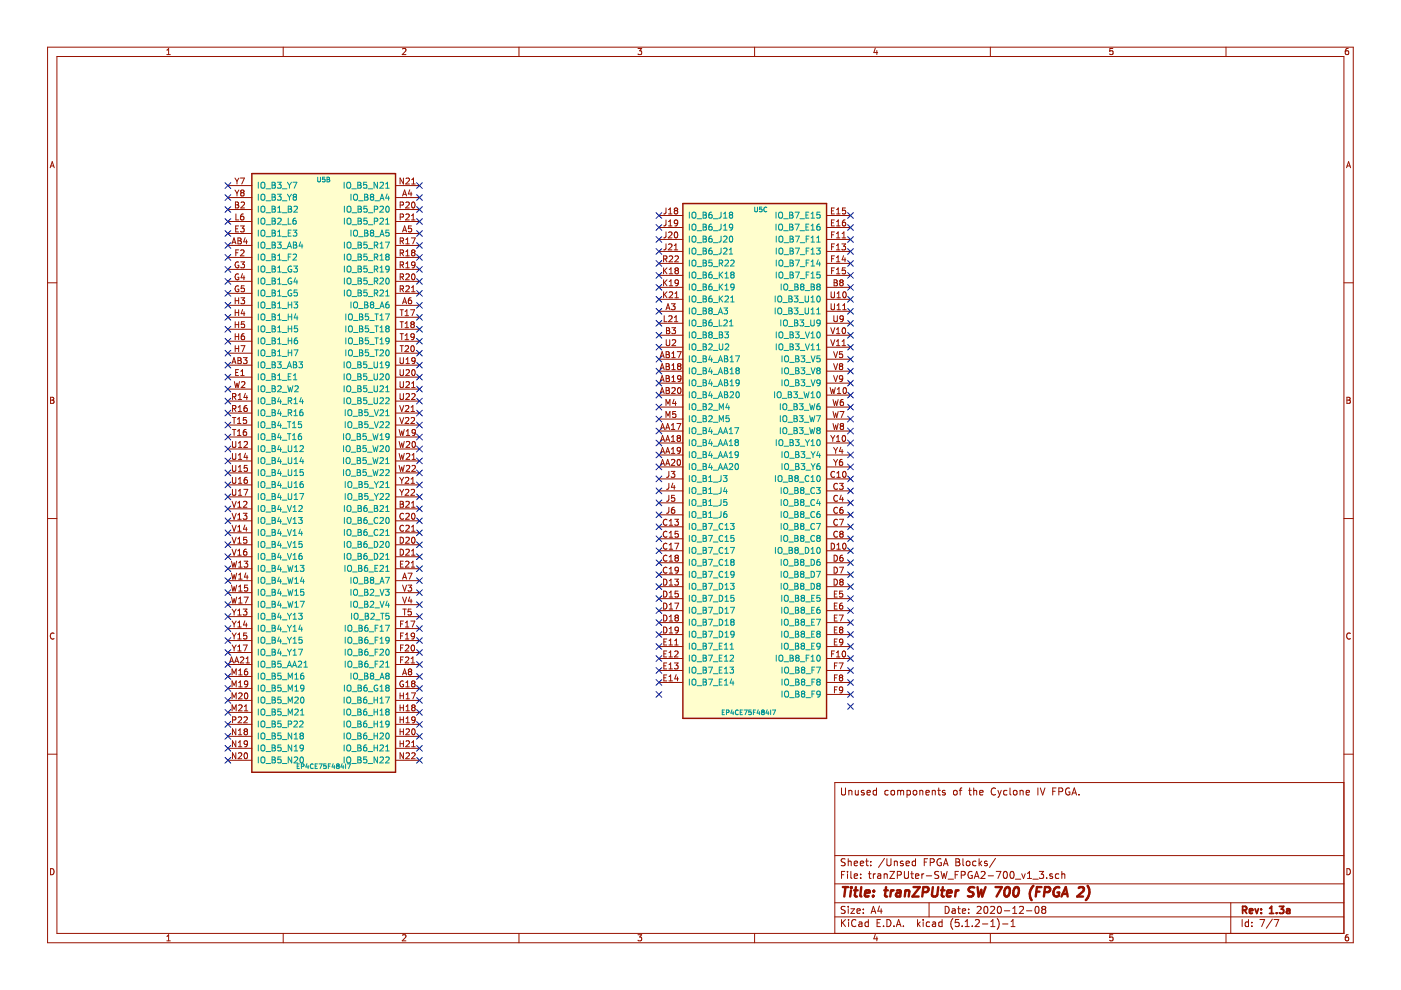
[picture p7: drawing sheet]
<svg xmlns="http://www.w3.org/2000/svg" width="297mm" height="210mm" viewBox="0 0 297 210" stroke-linecap="round" stroke-linejoin="round" font-family="sans-serif">
<g fill="#fffecd" stroke="#fffecd" stroke-width=".3">
<path d="M53.4 36.8h30.5v126.9h-30.5z" fill-rule="evenodd"/>
<path d="M144.8 43.2h30.4v109.1h-30.4z" fill-rule="evenodd"/>
</g>
<path d="M53.4 36.8h30.5v126.9h-30.5zM144.8 43.2h30.4v109.1h-30.4z" fill="none" stroke="#981200" stroke-width=".3"/>
<g fill="none" stroke="#981200" stroke-width=".21">
<path d="M10.1 10h276.8v189.9h-276.8zM12.1 12h272.8v185.9h-272.8zM35.4 11.6h.7M35.4 10.6l.4-.3v1.3M60 10v2M85.3 10.4l.5-.1 .3 .3-.8 1h.8M110 10v2M135.3 10.3h.8l-.5 .5 .4 .1v.5l-.2 .2-.5-.2M160 10v2M185.6 10.2l-.3 .9h.8M185.9 10.7v.9M210 10v2"/>
<path d="M235.9 10.3h-.6v.6l.6-.1v.6l-.1 .2-.5-.2M259.9 10v2M285.9 10.3h-.4l-.2 .3-.1 .7 .3 .3 .4-.2v-.6h-.4l-.3 .2M10.6 35.6l.5-1.3 .4 1.3M10.7 35.2h.7M48.3 39.3h5.1M49.8 37.7l.4 .7M50.2 38.4v.6M50.7 37.7l-.5 .7M51 37.7h.8l-.5 1.3M83.9 39.3h5M85.5 37.7v1.3l-.7-1.3v1.3"/>
<path d="M86.1 37.9l.5-.2 .2 .4-.8 .9h.8M87.3 38.1l.4-.4v1.3M87.3 39h.7M285.5 35.6l.4-1.3 .5 1.3M285.6 35.2h.6M10.1 60h2M48.3 41.9h5.1M48.3 49.5h5.1M48.3 52h5.1M48.3 44.4h5.1M48.3 54.6h5.1M48.3 57.1h5.1"/>
<path d="M48.3 59.7h5.1M48.3 47h5.1M49.2 51.7l.4-1.3 .4 1.3M49.3 51.4h.6M49.8 40.3l.4 .6M49.9 42.8h.4l.3 .3-.3 .3 .3 .3-.2 .4h-.5zM49.9 43.4h.4M50 48.5h.4M50 53.6h.4M50 45.4v1.2h.6M50.2 40.9v.7M50.4 50.4l.7 .2v.2l-.2 .3 .3 .2-.1 .4h-.7z"/>
<path d="M50.4 51.1h.5M50.6 47.9h-.6v1.3h.6M50.6 55.6a.57 .57 0 0 0-.8 .6 .57 .57 0 0 0 .8 .5v-.4h-.2M50.6 58.1a.57 .57 0 0 0-.8 .6 .57 .57 0 0 0 .8 .5v-.4h-.2M50.6 53h-.6v1.2M50.7 40.3l-.5 .6M51 47.9h.8l-.4 .5 .3 .1v.6l-.7-.1M51 53.1l.5-.1 .2 .3-.7 .9h.7M51.1 55.5h.7l-.4 .5 .4 .1v.5l-.2 .2-.5-.1M51.1 43l.5-.2 .2 .4-.7 .9h.7M51.3 40.8l-.3-.2 .3-.3 .4 .1v.3l-.2 .1M51.3 40.8l-.3 .3v.2l.3 .3h.2l.2-.3v-.4l-.2-.1"/>
<path d="M51.3 40.8h.2M51.4 58l-.3 .9h.8M51.6 45.4h-.2a.79 .79 0 0 0-.2 1.2l.5-.1v-.5l-.5-.2-.2 .3M51.7 58.5v.8M52 50.4l-.3 .9h.8M52.3 50.9v.8M83.9 41.9h5M83.9 49.5h5M83.9 52h5M83.9 44.4h5M83.9 54.6h5M83.9 57.1h5"/>
<path d="M83.9 59.7h5M83.9 47h5M84.8 51.1h.7v-.5l-.7-.2v1.3M84.8 43.5l.7-.1v-.4l-.7-.2v1.3M84.8 46h.7v-.5l-.7-.1v1.2M84.8 53.6h.7v-.5l-.7-.1v1.2M84.8 56.2l.7-.1v-.5l-.7-.1v1.3M84.8 58.7h.7v-.5l-.7-.1v1.2M85.2 51.1l.4 .6M85.2 53.6l.4 .6M85.2 56.2l.4 .6M85.2 58.7l.4 .6"/>
<path d="M85.4 41.6l.4-1.3 .4 1.3M85.4 49.2l.4-1.3 .4 1.3M85.5 41.2h.6M85.5 48.8h.6M86 51.7h.8M86 43l.5-.2 .3 .4-.8 .9h.8M86 45.5l.5-.1 .3 .3-.8 .9h.8M86 58.2l.5-.1 .3 .3-.8 .9h.8M86 54.2h.8M86 50.8l.4-.4v1.3M86 53.3l.4-.3v1.2M86 55.9l.4-.4v1.3"/>
<path d="M86 56.8h.8M86.9 40.2l-.3 .9h.8M87.2 40.7v.9M87.2 50.4h.8l-.5 1.3M87.2 47.9h-.6v.6l.2-.1 .4 .1v.5l-.1 .2-.5-.2M87.3 45.7l.3-.3v1.2M87.3 46.6h.7M87.4 43l.2-.2a.67 .67 0 0 1 .4 .7 .67 .67 0 0 1-.4 .6l-.3-.5zM87.4 58.2l.2-.1a.67 .67 0 0 1 .4 .6 .67 .67 0 0 1-.4 .6l-.3-.5zM87.5 53.5l-.2-.2 .2-.3h.2l.3 .2-.3 .3M87.5 53.5l-.2 .3v.3l.2 .1h.4l.1-.2v-.2l-.3-.3M87.5 53.5h.2"/>
<path d="M88 56.1l-.3 .2h-.3l-.1-.7 .4-.1 .3 .3-.1 .7-.2 .2-.3 .1M139.7 45.7h5.1M139.7 48.2h5.1M139.7 50.8h5.1M139.7 53.3h5.1M139.7 55.8h5.1M139.7 58.4h5.1M140.7 54.9h.6l.1-.5-.7-.2v1.3M140.7 56.8v1.3M140.7 59.3v1.3M140.9 57.3l.5 .8M140.9 59.9l.5 .7"/>
<path d="M141 54.9l.4 .6M141.2 46.6v1.1l-.5 .2M141.2 49.2v1.1l-.5 .1M141.2 51.7v1.1l-.5 .2M141.2 44.1v1.1l-.5 .2M141.4 56.8l-.7 .7M141.4 59.3l-.7 .8M141.7 47.9h.8M141.7 49.3l.5-.1 .3 .3-.8 .9h.8M141.7 51.8l.5-.1 .3 .4-.8 .9h.8M141.7 45.4h.8M141.7 47l.4-.4v1.3"/>
<path d="M141.7 44.5l.4-.4v1.3M141.9 54.4l.5-.2 .2 .4-.8 .9h.8M141.9 58.1h.7M141.9 59.7l.4-.4v1.3M141.9 57.1l.4-.3v1.3M143 53h.7M143 52.1l.3-.4v1.3M143.1 49.3l.2-.1a.67 .67 0 0 1 .4 .6 .67 .67 0 0 1-.4 .6l-.3-.4zM143.1 54.4l.5-.2 .2 .4-.7 .9h.7M143.2 44.7l-.2-.3 .2-.3h.2l.3 .2-.3 .4M143.2 44.7l-.2 .2v.3l.2 .2 .4-.1 .1-.2v-.2l-.3-.2M143.2 44.7h.2"/>
<path d="M143.4 57.3l-.3-.2 .3-.3h.2l.2 .2-.2 .3M143.4 57.3l-.3 .3 .1 .3 .2 .2 .3-.1 .1-.2v-.2l-.2-.3M143.4 57.3h.2M143.7 47.2l-.3 .2h-.3l-.1-.6 .4-.2 .3 .3-.2 .9-.4 .1M143.8 59.9l-.2 .2h-.4v-.6l.4-.2 .2 .3v.7l-.2 .2-.4 .1M175.2 45.7h5.1M175.2 48.2h5.1M175.2 50.8h5.1M175.2 53.3h5.1M175.2 55.8h5.1M175.2 58.4h5.1M176.3 44.7h.4"/>
<path d="M176.3 47.2h.4M176.3 49.8h.4M176.3 52.3h.4M176.3 54.9h.4M176.3 57.4h.4M176.8 59.3h.5l.2 .3-.2 .3 .3 .3-.3 .4h-.5zM176.8 59.9h.5M176.9 46.6h-.6v1.3h.6M176.9 44.1h-.6v1.3h.6M176.9 49.2h-.6v1.2M176.9 51.7h-.6v1.3M176.9 54.2h-.6v1.3"/>
<path d="M176.9 56.8h-.6v1.3M177.4 50.4h.7M177.4 53h.7M177.4 55.5h.7M177.4 58.1h.7M177.4 49.5l.3-.3v1.2M177.4 52.1l.3-.4v1.3M177.4 54.6l.3-.4v1.3M177.4 57.1l.3-.3v1.3M177.4 47.9h.7M177.4 45.4h.7M177.4 44.5l.3-.4v1.3"/>
<path d="M177.4 47l.3-.4v1.3M178.3 59.9l-.3-.3 .3-.3h.2l.3 .3-.3 .3M178.3 59.9l-.3 .2v.3l.3 .2 .3-.1 .2-.1v-.3l-.3-.2M178.3 59.9h.2M178.5 51.7h.8l-.4 .5 .3 .1v.6l-.1 .1-.6-.1M178.5 50.4h.8M178.5 49.5l.4-.3v1.2M178.9 54.2l-.4 .9h.8M179.2 54.7v.8M179.2 46.6h-.2l-.4 .3v.8l.2 .2 .5-.1v-.4l-.2-.3h-.3l-.2 .3M179.2 56.8h-.6l-.1 .6 .2-.1 .5 .1v.5l-.1 .2-.6-.2M179.3 44.1h-.7v.6l.2-.1 .5 .1v.5l-.2 .2-.5-.2"/>
<path d="M284.9 60h2M48.3 64.7h5.1M48.3 77.4h5.1M48.3 80h5.1M48.3 62.2h5.1M48.3 67.3h5.1M48.3 69.8h5.1M48.3 72.3h5.1M48.3 74.9h5.1M49.2 77.1l.4-1.3 .4 1.3M49.3 76.7h.6M49.9 63.1v1.3"/>
<path d="M49.9 65.7v1.2M49.9 68.2v1.3M49.9 70.7v1.3M49.9 73.3v1.3M49.9 63.7h.7M49.9 66.3h.7M49.9 68.8h.7M49.9 71.4h.7M49.9 73.9h.7M50 79h.4M50.4 75.8l.7 .2v.2l-.2 .2 .3 .3-.1 .3-.7 .1zM50.4 76.4h.5"/>
<path d="M50.6 60.7a.57 .57 0 0 0-.8 .5 .57 .57 0 0 0 .8 .5v-.4h-.2M50.6 78.4h-.6v1.2h.6M50.6 63.1v1.3M50.6 65.7v1.2M50.6 68.2v1.3M50.6 70.7v1.3M50.6 73.3v1.3M51.1 79.6h.7M51.1 78.7l.3-.3v1.2M51.1 63.1h.8l-.5 .5 .4 .1v.6l-.2 .1-.5-.1M51.1 73.3h.8l-.5 1.3M51.4 65.6l-.3 .9h.8"/>
<path d="M51.6 75.8h.8l-.4 .5 .3 .1v.6l-.1 .1-.6-.1M51.7 66.1v.8M51.7 70.7h-.2a.79 .79 0 0 0-.1 1.3l.4-.1v-.5l-.4-.2-.3 .3M51.8 60.6h-.6l-.1 .6 .5-.1 .2 .2v.3l-.2 .3-.5-.2M51.8 68.2h-.6l-.1 .6 .2-.1 .5 .1v.6l-.2 .1-.5-.1M83.9 64.7h5M83.9 77.4h5M83.9 80h5M83.9 62.2h5M83.9 67.3h5M83.9 69.8h5M83.9 72.3h5"/>
<path d="M83.9 74.9h5M84.8 75.8v1.1l.3 .2h.2l.2-.2v-1.1M84.8 78.4v1l.3 .2h.2l.2-.2v-1M84.8 68.2h.7M84.8 70.7h.7M84.8 73.3h.7M84.8 65.7h.7M84.8 61.3l.7-.1v-.5l-.7-.1v1.3M85.2 61.3l.4 .6M85.2 65.7v1.2M85.2 68.2v1.3M85.2 70.7v1.3"/>
<path d="M85.2 73.3v1.3M85.4 64.4l.4-1.3 .4 1.3M85.5 64h.6M85.9 69.5h.7M85.9 72h.7M85.9 73.4l.5-.1 .2 .3-.8 1h.8M85.9 66.9h.7M85.9 66l.4-.3v1.2M85.9 68.6l.4-.4v1.3M85.9 71.1l.4-.4v1.3M86 60.7l.5-.1 .3 .4-.8 .9h.8M86.1 77.1h.7"/>
<path d="M86.1 78.5l.5-.1 .2 .3-.8 .9h.8M86.1 76.2l.3-.4v1.3M87.1 65.7h.8l-.5 1.2M87.2 63.1h-.3l-.3 .3v.8l.2 .2 .4-.1 .1-.4-.2-.3h-.3l-.2 .3M87.2 73.4l.2-.1a.67 .67 0 0 1 .5 .6 .67 .67 0 0 1-.5 .7l-.3-.5zM87.3 61l.3-.4v1.3M87.3 61.9h.7M87.4 68.8l-.3-.3 .3-.3h.2l.2 .3-.2 .3M87.4 68.8l-.3 .2 .1 .4 .2 .1 .3-.1 .1-.1v-.3l-.2-.2M87.4 68.8h.2M87.4 78.5l.2-.1a.67 .67 0 0 1 .4 .6 .67 .67 0 0 1-.4 .6l-.3-.4zM87.8 71.3l-.2 .2h-.4v-.6l.4-.2 .2 .3-.1 .9-.5 .1"/>
<path d="M88 76.4l-.2 .2h-.4l-.1-.2 .1-.4 .4-.2 .2 .3-.2 .9-.4 .1M139.7 66h5.1M139.7 76.2h5.1M139.7 78.7h5.1M139.7 71.1h5.1M139.7 60.9h5.1M139.7 63.5h5.1M139.7 68.5h5.1M139.7 73.6h5.1M140 75.8l.4-1.2 .4 1.2M140 78.4l.4-1.3 .4 1.3M140.1 75.5h.6"/>
<path d="M140.1 78h.6M140.7 61.9v1.2M140.8 66.9v1.3h.6M140.9 62.4l.5 .7M141.2 65.7l.4-1.3 .4 1.3M141.2 77.1l.6 .1 .1 .3-.2 .2 .3 .2-.2 .4-.6 .1zM141.2 74.6l.6 .1 .1 .2-.2 .3 .3 .2-.2 .4h-.6zM141.2 79.6l.6 .2 .1 .2-.2 .2 .3 .3-.2 .4h-.6zM141.2 75.2h.5M141.2 77.7h.5M141.3 72v1.1l.2 .2 .4-.1 .1-.1v-1.1M141.3 69.5h.4l.3 .2-.3 .4 .3 .2-.2 .4h-.5z"/>
<path d="M141.3 70.1h.4M141.3 65.3h.6M141.4 61.9l-.7 .7M141.8 67.1l.5-.2 .2 .4-.8 .9h.8M141.9 62l.5-.1 .2 .3-.8 .9h.8M141.9 60.6h.7M142.3 64.4h.8l-.4 .5 .4 .1v.5l-.2 .2-.6-.2M142.4 75.8h.8M142.4 78.4h.8M142.4 69.5h.8l-.4 .5 .4 .1v.4l-.2 .2-.6-.1M142.4 74.9l.4-.3v1.2M142.4 77.5l.4-.4v1.3"/>
<path d="M142.4 80l.4-.4v1.3M142.5 72.1l.5-.1 .3 .4-.8 .9h.8M143 68.2h.7M143 67.3l.4-.4v1.3M143.1 63.1h.7M143.1 62.2l.4-.3v1.2M143.6 74.6h.8l-.5 1.2M143.9 77.7l-.3-.3 .3-.3 .4 .1v.3l-.2 .2M143.9 77.7l-.3 .2v.2l.3 .3h.2l.3-.3-.1-.3-.2-.1M143.9 77.7h.2M175.2 66h5.1M175.2 76.2h5.1"/>
<path d="M175.2 78.7h5.1M175.2 71.1h5.1M175.2 60.9h5.1M175.2 63.5h5.1M175.2 68.5h5.1M175.2 73.6h5.1M176.1 69.5l.5 1.2 .4-1.2M176.1 72l.5 1.3 .4-1.3M176.2 61.9v1l.2 .2h.3l.2-.2v-1M176.2 64.4v1l.2 .3h.3l.2-.3v-1M176.7 74.6l.5 1.2 .4-1.2M176.7 77.1l.5 1.3 .4-1.3"/>
<path d="M176.7 79.6l.5 1.3 .4-1.3M176.8 66.9v1.1l.2 .2h.4l.1-.2v-1.1M177.4 70.7h.7M177.4 73.3h.7M177.4 69.8l.3-.3v1.2M177.4 72.4l.3-.4v1.3M177.5 63.1h.7M177.5 65.7h.7M177.5 62.2l.3-.3v1.2M177.5 64.8l.3-.4v1.3M178.2 77.7l-.2-.3 .2-.3 .4 .1v.3l-.2 .2M178.2 77.7l-.2 .2v.2l.2 .3h.2l.3-.3-.1-.3-.2-.1"/>
<path d="M178.2 77.7h.2M178.5 73.3h.8M178.5 72.4l.4-.4v1.3M178.6 74.6h-.6v.6l.1-.2 .5 .2v.5l-.2 .1-.4-.1M178.7 69.6l.2-.1a.67 .67 0 0 1 .4 .6 .67 .67 0 0 1-.4 .6l-.4-.4zM178.7 65.7h.7M178.7 64.8l.4-.4v1.3M178.8 62l.2-.1a.67 .67 0 0 1 .4 .6 .67 .67 0 0 1-.4 .6l-.3-.4zM178.8 67.5l-.3 .2h-.3l-.1-.2v-.4l.4-.2 .3 .3-.1 .7-.2 .3h-.3M10.7 84.2h.5l.2 .3-.2 .3 .3 .3-.3 .4h-.5zM10.7 84.8h.5M48.3 85h5.1"/>
<path d="M48.3 87.6h5.1M48.3 90.1h5.1M48.3 92.7h5.1M48.3 95.2h5.1M48.3 97.7h5.1M48.3 82.5h5.1M49.3 93.6v1l.2 .3h.3l.2-.3v-1M49.3 98.7v1l.2 .2h.3l.2-.2v-1M49.3 96.1v1.1l.2 .2h.3l.2-.2v-1.1M49.3 88.5h.7M49.3 91.1h.7M49.3 84.1h.6l.1-.5-.7-.2v1.3"/>
<path d="M49.3 86.6h.6l.1-.5-.7-.1v1.3M49.6 84.1l.4 .6M49.6 86.6l.4 .7M49.6 88.5v1.3M49.6 91.1v1.2M49.7 80.9l.3 1.3 .2-.9 .3 .9 .3-1.3M50.3 89.8h.8M50.3 88.9l.4-.4v1.3M50.3 91.4l.4-.3v1.2M50.3 92.3h.8M50.5 83.8l.4-.4v1.3M50.5 86.3l.4-.3v1.3"/>
<path d="M50.5 84.7h.7M50.5 87.3h.7M50.6 94l.3-.4v1.3M50.6 96.5l.3-.4v1.3M50.6 99l.3-.3v1.2M50.6 94.9h.7M50.6 97.4h.7M50.6 99.9h.7M51.2 81l.5-.1 .2 .4-.8 .9h.8M51.7 93.7l.5-.1 .3 .4-.8 .9h.8M52 83.4l-.3 .9h.8M52 96.1l-.3 .9h.8"/>
<path d="M52.2 91.1l-.5 .1-.1 .4v.6l.6 .1 .1-.2-.1-.5-.4-.1-.2 .3M52.2 88.5h-.6v.6l.4-.1 .3 .3v.3l-.3 .2-.4-.1M52.3 86l-.4 .1-.2 .4 .1 .6 .5 .1 .2-.2-.2-.5h-.3l-.3 .2M52.3 83.9v.8M52.4 96.6v.8M52.4 98.7h-.6l-.1 .6 .5-.1 .3 .2v.3l-.3 .2-.5-.1M83.9 85h5M83.9 87.6h5M83.9 90.1h5M83.9 92.7h5M83.9 95.2h5M83.9 97.7h5"/>
<path d="M83.9 82.5h5M84.6 91.1l.3 1.2 .3-.9 .2 .9 .3-1.2M84.6 93.6l.3 1.3 .3-.9 .2 .9 .3-1.3M84.6 96.1l.3 1.3 .3-.9 .2 .9 .3-1.3M84.6 98.7l.3 1.2 .3-.9 .2 .9 .3-1.2M84.7 86l.5 1.3 .4-1.3M84.7 88.5l.5 1.3 .4-1.3M84.8 80.9v1l.3 .3h.2l.2-.3v-1M84.8 83.4v1.1l.3 .2h.2l.2-.2v-1.1M86 86.1l.4-.1 .3 .3-.8 1h.8M86 88.6l.4-.1 .3 .4-.8 .9h.8M86.1 81l.5-.1 .2 .4-.8 .9h.8"/>
<path d="M86.1 83.6l.5-.2 .2 .4-.8 .9h.8M86.1 92.3h.8M86.1 93.7l.5-.1 .3 .4-.8 .9h.8M86.1 96.3l.5-.2 .3 .4-.8 .9h.8M86.1 98.8l.5-.1 .3 .3-.8 .9h.8M86.1 91.4l.4-.3v1.2M87.2 86.3l.3-.3v1.3M87.2 88.6l.5-.1 .2 .4-.8 .9h.8M87.2 87.3h.7M87.3 83.6l.5-.2 .2 .4-.8 .9h.8M87.3 81.3l.4-.4v1.3M87.3 82.2h.7"/>
<path d="M87.4 96.5l.3-.4v1.3M87.4 97.4h.7M87.4 98.8l.4-.1 .3 .3-.8 .9h.8M87.5 93.7l.2-.1a.69 .69 0 0 1 .4 .6 .69 .69 0 0 1-.4 .7l-.3-.5zM88.1 91.6l-.3 .2h-.3l-.1-.6 .4-.1 .3 .2-.1 .7-.2 .3h-.3M139.7 91.4h5.1M139.7 93.9h5.1M139.7 96.5h5.1M139.7 99h5.1M139.7 81.2h5.1M139.7 83.8h5.1M139.7 86.3h5.1"/>
<path d="M139.7 88.8h5.1M140 80.9l.4-1.3 .4 1.3M140 83.4l.4-1.2 .4 1.2M140.1 91.1l.4-1.3 .4 1.3M140.1 93.6l.4-1.3 .4 1.3M140.1 96.1l.4-1.2 .4 1.2M140.1 98.7l.4-1.3 .4 1.3M140.1 80.5h.6M140.1 83.1h.6M140.2 90.7h.6M140.2 93.2h.6M140.2 95.8h.6"/>
<path d="M140.2 98.3h.6M141.2 91.1l.4-1.3 .4 1.3M141.2 93.6l.4-1.3 .4 1.3M141.2 96.1l.4-1.2 .4 1.2M141.2 98.7l.4-1.3 .4 1.3M141.2 86v-1.3l.4 .9 .4-.9v1.3M141.2 88.5v-1.2l.4 .9 .4-.9v1.2M141.2 82.2l.6 .1 .1 .2-.2 .3 .3 .2-.2 .4h-.6zM141.2 80.2h.5M141.2 82.8h.5M141.3 90.7h.6M141.3 93.2h.6"/>
<path d="M141.3 95.8h.6M141.3 98.3h.6M141.8 99.9v1l-.2 .3h-.3M142.3 99.9h.8l-.4 .5 .3 .2 .1 .4-.3 .2-.5-.1M142.3 91.1h.8M142.3 93.6h.8M142.3 97.5l.5-.1 .3 .4-.8 .9h.8M142.3 90.1l.4-.3v1.3M142.3 96.1h.8M142.3 92.7l.4-.4v1.3M142.3 95.2l.4-.3v1.2M142.4 82.3l.5-.1 .3 .3-.8 .9h.8"/>
<path d="M142.4 80.9h.8M142.9 84.7l-.3 .8h.8M143.2 85.1v.9M143.3 87.3h-.6l-.1 .6 .2-.2 .4 .1 .1 .6-.2 .1-.5-.1M143.5 89.8h.9l-.6 1.3M143.7 97.5l.2-.1a.69 .69 0 0 1 .4 .6 .69 .69 0 0 1-.4 .7l-.3-.5zM143.8 82.3l.1-.1a.67 .67 0 0 1 .5 .6 .67 .67 0 0 1-.5 .6l-.3-.4zM143.8 92.9l-.2-.3 .2-.3 .4 .2v.3l-.2 .1M143.8 92.9l-.2 .2v.3l.2 .2 .4-.1 .1-.1-.1-.4-.2-.1M143.8 92.9h.2M144.3 95.4l-.3 .3-.3-.1-.1-.6 .4-.1 .3 .2-.1 .7-.2 .3h-.3M144.4 80.2l-.3 .2h-.3l-.2-.2 .1-.4 .4-.2 .3 .3-.1 .7-.2 .3h-.3"/>
<path d="M175.2 91.4h5.1M175.2 93.9h5.1M175.2 96.5h5.1M175.2 99h5.1M175.2 81.2h5.1M175.2 83.8h5.1M175.2 86.3h5.1M175.2 88.8h5.1M176 82.2l.3 1.2 .3-.9 .2 .9 .3-1.2M176.1 92.3l.5 .7M176.6 93v.6M176.6 84.7l.3 1.3 .3-.9 .2 .9 .3-1.3"/>
<path d="M176.6 87.3l.3 1.2 .3-.9 .2 .9 .3-1.2M176.6 89.8l.3 1.3 .3-1 .2 1 .3-1.3M176.7 94.9l.5 .6M176.7 97.4l.5 .7M177 92.3l-.4 .7M177.2 95.5v.6M177.2 98.1v.6M177.4 93.6h.7M177.4 92.7l.3-.4v1.3M177.5 83.4h.8M177.5 82.5l.4-.3v1.2M177.6 94.9l-.4 .6"/>
<path d="M177.6 97.4l-.4 .7M178.1 87.3h.8l-.5 1.2M178.3 94.8l-.3 .9h.7M178.4 90.3l-.3-.2 .3-.3 .4 .1v.3l-.2 .1M178.4 90.3l-.3 .3v.2l.3 .3 .3-.1 .2-.2-.1-.4-.2-.1M178.4 90.3h.2M178.5 97.4h-.2l-.3 .3v.7l.2 .3 .4-.2 .1-.4-.3-.2h-.2l-.2 .2M178.5 95.3v.8M178.7 80.2l-.3 .2h-.3l-.1-.6 .4-.2 .3 .3-.1 .7-.2 .3h-.3M178.7 92.5l.2-.2a.67 .67 0 0 1 .4 .7 .67 .67 0 0 1-.4 .6l-.4-.5zM178.7 84.7l-.3 .1-.3 .5 .1 .6h.5v-.6l-.3-.1-.3 .2M178.9 82.3l.2-.1a.69 .69 0 0 1 .4 .6 .69 .69 0 0 1-.4 .6l-.4-.4z"/>
<path d="M285.6 84.2h.4l.3 .3-.3 .3 .3 .3-.2 .4h-.5zM285.6 84.8h.4M10.1 109.9h2M48.3 107.9h5.1M48.3 110.4h5.1M48.3 113h5.1M48.3 115.5h5.1M48.3 118h5.1M48.3 100.3h5.1M48.3 102.8h5.1M48.3 105.4h5.1M49.1 119l.3 1.3 .2-1 .3 1 .3-1.3"/>
<path d="M49.2 106.3l.4 1.3 .5-1.3M49.2 108.8l.4 1.3 .5-1.3M49.2 111.4l.4 1.2 .5-1.2M49.2 113.9l.4 1.3 .5-1.3M49.2 116.4l.4 1.3 .5-1.3M49.3 101.2v1.1l.2 .2h.3l.2-.2v-1.1M49.3 103.8v1l.2 .2h.3l.2-.2v-1M50.4 107.6h.7M50.4 110.1h.7M50.4 112.6h.7M50.4 115.2h.7M50.4 117.7h.7"/>
<path d="M50.4 106.6l.4-.3v1.3M50.4 109.2l.4-.4v1.3M50.4 111.7l.4-.3v1.2M50.4 114.3l.4-.4v1.3M50.4 116.8l.4-.4v1.3M50.6 101.6l.3-.4v1.3M50.6 104.1l.3-.3v1.2M50.6 102.5h.7M50.6 105h.7M50.6 119.3l.4-.3v1.3M51.6 108.8h.8l-.5 .5 .4 .1v.6l-.2 .1-.5-.1M51.6 106.4l.5-.1 .3 .3-.8 1h.8"/>
<path d="M51.7 103.8h.8l-.5 1.2M51.7 119h.8l-.4 .5 .4 .1v.5l-.2 .2-.6-.2M51.9 111.3l-.3 .9h.8M52.2 116.4h-.2a.79 .79 0 0 0-.1 1.3l.4-.1v-.5l-.4-.2-.3 .3M52.2 111.8v.8M52.3 113.9h-.6l-.1 .6 .2-.1 .5 .1v.5l-.2 .2-.5-.2M52.4 101.2h-.3a.79 .79 0 0 0-.1 1.3l.4-.1 .1-.5-.3-.2h-.2l-.3 .2M83.9 107.9h5M83.9 110.4h5M83.9 113h5M83.9 115.5h5M83.9 118h5"/>
<path d="M83.9 100.3h5M83.9 102.8h5M83.9 105.4h5M84.7 101.2l.5 .7M84.7 103.8l.5 .6M84.8 106.3l.7 .1v.4l-.2 .1 .3 .2-.1 .4-.7 .1zM84.8 113.9a.64 .64 0 0 1 .8 .6 .64 .64 0 0 1-.8 .7zM84.8 116.4a.64 .64 0 0 1 .8 .7 .64 .64 0 0 1-.8 .6zM84.8 106.9h.5M84.9 119.6h.4M85.2 101.9v.6M85.2 104.4v.6"/>
<path d="M85.5 119h-.6v1.3h.6M85.6 109a.56 .56 0 0 0-.8 .5 .56 .56 0 0 0 .8 .5M85.6 111.5a.56 .56 0 0 0-.8 .5 .56 .56 0 0 0 .8 .5M85.6 101.2l-.4 .7M85.6 103.8l-.4 .6M86 101.3l.4-.1 .3 .4-.8 .9h.8M86 103.9l.4-.1 .3 .3-.8 .9h.8M86 119.1l.5-.1 .2 .3-.8 1h.8M86 106.4l.5-.1 .3 .3-.8 1h.8M86 109l.5-.2 .3 .4-.8 .9h.8M86 111.5l.5-.1 .3 .3-.8 .9h.8M86 114l.5-.1 .3 .4-.8 .9h.8"/>
<path d="M86 116.6l.5-.2 .3 .4-.8 .9h.8M87.2 101.6l.3-.4v1.3M87.2 103.9l.5-.1 .2 .3-.8 .9h.8M87.2 102.5h.7M87.2 119.3l.4-.3v1.3M87.3 107.6h.7M87.3 106.6l.3-.3v1.3M87.3 111.7l.3-.3v1.2M87.3 116.8l.3-.4v1.3M87.3 112.6h.7M87.3 117.7h.7M87.4 109l.2-.2a.67 .67 0 0 1 .4 .7 .67 .67 0 0 1-.4 .6l-.3-.5z"/>
<path d="M87.4 114l.2-.1a.67 .67 0 0 1 .4 .6 .67 .67 0 0 1-.4 .7l-.3-.5zM139.7 101.5h5.1M139.7 111.7h5.1M139.7 114.2h5.1M139.7 116.8h5.1M139.7 119.3h5.1M139.7 104.1h5.1M139.7 106.6h5.1M139.7 109.2h5.1M141.4 110.2a.56 .56 0 0 0-.8 .5 .56 .56 0 0 0 .8 .5M141.4 112.8a.56 .56 0 0 0-.8 .5 .56 .56 0 0 0 .8 .5M141.4 115.3a.56 .56 0 0 0-.8 .5 .56 .56 0 0 0 .8 .5"/>
<path d="M141.4 117.8a.56 .56 0 0 0-.8 .5 .56 .56 0 0 0 .8 .6M141.8 105v.9l-.2 .3-.3 .1M141.8 107.6v.9l-.2 .3h-.3M141.8 102.5v.9l-.2 .3-.3 .1M141.9 111.4h.7M141.9 113.9h.7M141.9 116.4h.7M141.9 119h.7M141.9 110.5l.4-.4v1.3M141.9 113l.4-.4v1.3M141.9 115.5l.4-.3v1.2M141.9 118.1l.4-.4v1.3"/>
<path d="M142.7 102.4l-.4 .9h.8M143 107.6h-.3a.79 .79 0 0 0-.1 1.2h.4l.1-.5-.3-.3h-.2l-.3 .3M143 102.9v.9M143 105h-.6l-.1 .6 .5-.1 .3 .3v.3l-.3 .2-.5-.1M143.1 110.1h.7l-.4 .5 .4 .1v.4l-.2 .3-.5-.2M143.1 115.2h.8l-.5 1.2M143.4 118.3l-.3-.3 .3-.3h.2l.2 .3-.2 .3M143.4 118.3l-.3 .2 .1 .4 .2 .1 .3-.1 .1-.1v-.3l-.2-.2M143.4 118.3h.2M143.8 112.6h-.6l-.1 .6 .5-.1 .2 .3v.3l-.2 .2-.5-.1M175.2 101.5h5.1M175.2 111.7h5.1"/>
<path d="M175.2 114.2h5.1M175.2 116.8h5.1M175.2 119.3h5.1M175.2 104.1h5.1M175.2 106.6h5.1M175.2 109.2h5.1M176.2 115.2a.64 .64 0 0 1 .8 .6 .64 .64 0 0 1-.8 .6zM176.8 117.7a.64 .64 0 0 1 .8 .6 .64 .64 0 0 1-.8 .7zM176.9 100.1a.56 .56 0 0 0-.7 .5 .56 .56 0 0 0 .7 .5M177.4 116.4h.8M177.4 101.2h.8M177.4 100.3l.4-.4v1.3"/>
<path d="M177.4 115.5l.4-.3v1.2M177.6 107.7a.56 .56 0 0 0-.8 .5 .56 .56 0 0 0 .8 .5M177.6 105.1a.56 .56 0 0 0-.8 .6 .56 .56 0 0 0 .8 .5M177.6 110.2a.56 .56 0 0 0-.8 .5 .56 .56 0 0 0 .8 .5M177.6 112.8a.56 .56 0 0 0-.8 .5 .56 .56 0 0 0 .8 .5M177.6 102.6a.56 .56 0 0 0-.8 .5 .56 .56 0 0 0 .8 .5M178 110.1h.8l-.5 1.3M178 102.5h.8l-.5 .5 .4 .1 .1 .4-.3 .3-.5-.2M178.3 113.2l-.3-.3 .3-.3h.2l.3 .3-.3 .3M178.3 113.2l-.3 .2v.3l.3 .2h.3l.2-.2v-.3l-.3-.2M178.3 113.2h.2M178.3 105l-.3 .9h.8"/>
<path d="M178.6 107.6h-.2a.79 .79 0 0 0-.1 1.2h.3l.2-.5-.3-.3h-.2l-.3 .3M178.6 117.7h-.2a.79 .79 0 0 0-.1 1.3l.3-.1 .2-.5-.3-.2h-.2l-.3 .2M178.6 105.5v.8M178.8 100.1l.2-.2a.67 .67 0 0 1 .4 .7 .67 .67 0 0 1-.4 .6l-.4-.5zM178.8 115.3l.2-.1a.67 .67 0 0 1 .4 .6 .67 .67 0 0 1-.4 .6l-.4-.4zM284.9 109.9h2M11.5 134.3a.58 .58 0 0 0-.8 .5 .58 .58 0 0 0 .8 .6M48.3 123.1h5.1M48.3 120.6h5.1M48.3 133.3h5.1M48.3 135.8h5.1M48.3 138.4h5.1"/>
<path d="M48.3 130.7h5.1M48.3 125.7h5.1M48.3 128.2h5.1M49.1 121.5l.3 1.3 .2-.9 .3 .9 .3-1.3M49.1 124.1l.3 1.2 .2-.9 .3 .9 .3-1.2M49.1 126.6l.3 1.3 .2-.9 .3 .9 .3-1.3M49.2 129.1l.4 .7M49.2 131.7l.4 .6M49.2 134.2l.4 .7M49.2 136.8l.4 .6M49.6 129.8v.6M49.6 132.3v.6"/>
<path d="M49.6 134.9v.6M49.6 137.4v.6M50.1 129.1l-.5 .7M50.1 131.7l-.5 .6M50.1 134.2l-.5 .7M50.1 136.8l-.5 .6M50.4 132.9h.7M50.4 135.5h.7M50.4 138h.7M50.4 130.4h.7M50.4 129.5l.4-.4v1.3M50.4 132l.4-.3v1.2"/>
<path d="M50.4 134.6l.4-.4v1.3M50.4 137.1l.4-.3v1.2M50.6 120.3h.7M50.6 121.9l.4-.4v1.3M50.6 124.4l.4-.3v1.2M50.6 127l.4-.4v1.3M50.6 125.3h.7M50.6 122.8h.7M50.6 127.9h.7M51 139.4l.4-.1 .3 .3-.8 1h.8M51.6 129.1h.8l-.5 .5 .4 .1v.6l-.2 .1-.5-.1M51.6 136.8h.8l-.5 1.2"/>
<path d="M51.7 126.6h.9l-.6 1.3M51.9 131.6l-.3 .9h.8M52.1 121.5l-.3 .9h.8M52.2 139.6l.3-.3v1.3M52.2 132.1v.8M52.3 134.2h-.6l-.1 .6 .2-.1 .5 .1v.6l-.2 .1-.5-.1M52.4 122v.8M52.5 124.1h-.6l-.1 .6 .2-.2 .5 .2v.5l-.2 .1-.5-.1M83.9 123.1h5M83.9 120.6h5M83.9 133.3h5M83.9 135.8h5"/>
<path d="M83.9 138.4h5M83.9 130.7h5M83.9 125.7h5M83.9 128.2h5M84.9 132.3h.5M84.9 134.8h.5M84.9 137.4h.5M84.9 139.9h.5M85.4 122.8l.4-1.3 .4 1.3M85.4 124.1l.4 1.2 .4-1.2M85.4 126.6l.4 1.3 .4-1.3M85.4 129.1h.7"/>
<path d="M85.5 122.4h.6M85.5 139.3h-.6v1.3M85.5 131.7h-.6v1.2M85.5 134.2h-.6v1.3M85.5 136.8h-.6v1.2M85.8 129.1v1.3M86 139.4l.4-.1 .3 .3-.8 1h.8M86 132.9h.7M86 132l.3-.3v1.2M86 134.6l.3-.4v1.3M86 135.5h.7M86 136.9l.4-.1 .3 .3-.8 .9h.8"/>
<path d="M86.5 124.1h.8l-.4 .4 .3 .2v.5l-.1 .1-.6-.1M86.5 121.5h.9l-.6 1.3M86.9 126.5l-.3 .9h.8M87.1 131.7h.8l-.5 1.2M87.2 127v.9M87.2 129.1h-.6l-.1 .6 .5-.1 .2 .3v.3l-.2 .2-.5-.1M87.2 139.6l.3-.3v1.3M87.2 120.3h.7M87.3 136.9l.2-.1a.67 .67 0 0 1 .4 .6 .67 .67 0 0 1-.4 .6l-.3-.5zM87.9 134.8l-.2 .2h-.4l-.1-.2v-.5l.5-.1 .2 .3-.1 .7-.1 .2-.4 .1M139.7 121.9h5.1M139.7 124.4h5.1"/>
<path d="M139.7 126.9h5.1M139.7 129.5h5.1M139.7 132h5.1M139.7 134.5h5.1M139.7 137.1h5.1M139.7 139.6h5.1M140.7 130.4a.64 .64 0 0 1 .7 .6 .64 .64 0 0 1-.7 .7zM140.7 132.9a.64 .64 0 0 1 .7 .7 .64 .64 0 0 1-.7 .6zM140.7 127.9a.64 .64 0 0 1 .7 .6 .64 .64 0 0 1-.7 .6zM140.7 122.8a.64 .64 0 0 1 .7 .6 .64 .64 0 0 1-.7 .7zM140.7 125.3a.64 .64 0 0 1 .7 .7 .64 .64 0 0 1-.7 .6zM140.7 136.1h.5"/>
<path d="M140.7 138.6h.5M141.4 138h-.7v1.3h.7M141.4 135.5h-.7v1.3h.7M141.4 120.4a.56 .56 0 0 0-.8 .5 .56 .56 0 0 0 .8 .5M141.8 139.3h.8M141.8 136.8h.8M141.8 135.8l.4-.3v1.3M141.8 138.4l.4-.4v1.3M141.9 121.5h.7M141.9 131.7h.7M141.9 134.2h.7M141.9 129.1h.7"/>
<path d="M141.9 124.1h.7M141.9 126.6h.7M141.9 120.6l.4-.3v1.2M141.9 123.1l.4-.3v1.3M141.9 125.7l.4-.4v1.3M141.9 128.2l.4-.3v1.2M141.9 130.8l.4-.4v1.3M141.9 133.3l.4-.4v1.3M143.1 138.1l.4-.1 .3 .4-.8 .9h.8M143.1 136.8h.7M143.1 122.8h.7l-.4 .5 .4 .1v.4l-.2 .3-.5-.2M143.1 127.9h.8l-.5 1.2"/>
<path d="M143.1 135.8l.3-.3v1.3M143.4 131l-.3 .2 .1 .3 .2 .2 .3-.1 .1-.2v-.2l-.2-.2M143.4 131l-.3-.3 .3-.3h.2l.2 .3-.2 .3M143.4 131h.2M143.8 125.3h-.6l-.1 .6 .5-.1 .2 .3v.3l-.2 .2-.5-.1M143.8 120.8l-.2 .2h-.4v-.6l.4-.1 .2 .2v.7l-.2 .3h-.4M143.8 133.5l-.2 .2h-.4v-.6l.4-.2 .2 .3v.7l-.2 .3h-.4M175.2 121.9h5.1M175.2 124.4h5.1M175.2 126.9h5.1M175.2 129.5h5.1M175.2 132h5.1"/>
<path d="M175.2 134.5h5.1M175.2 137.1h5.1M175.2 139.6h5.1M176.3 138.6h.4M176.8 120.3a.64 .64 0 0 1 .8 .6 .64 .64 0 0 1-.8 .6zM176.8 122.8a.64 .64 0 0 1 .8 .6 .64 .64 0 0 1-.8 .7zM176.9 136.1h.4M176.9 125.9h.4M176.9 128.5h.4M176.9 131h.4M176.9 133.6h.4M176.9 138h-.6v1.3"/>
<path d="M177.4 139.3h.7M177.4 138.4l.3-.4v1.3M177.5 130.4h-.6v1.3h.6M177.5 132.9h-.6v1.3h.6M177.5 135.5h-.6v1.3h.6M177.5 127.9h-.6v1.2h.6M177.5 125.3h-.6v1.3h.6M177.9 130.4h.9l-.6 1.3M178 120.3h.8l-.5 1.2M178.2 133.5l-.2-.3 .2-.3 .4 .2v.3l-.1 .1M178.2 133.5l-.2 .2v.3l.2 .2h.4l.1-.2-.1-.4-.1-.1M178.2 133.5h.3"/>
<path d="M178.3 123.3l-.3 .3v.2l.3 .3 .3-.1 .2-.2v-.2l-.3-.3M178.3 123.3l-.3-.2 .3-.3h.2l.3 .2-.3 .3M178.3 123.3h.2M178.6 127.9h-.4l-.2 .5v.6l.6 .1v-.7l-.4-.1-.2 .3M178.6 125.3h-.6v.6l.2-.1 .4 .1v.6l-.1 .1-.5-.1M178.7 138.1l.2-.1a.67 .67 0 0 1 .4 .7 .67 .67 0 0 1-.4 .6l-.4-.5zM178.7 136l-.2 .3-.4-.1-.1-.6 .5-.1 .2 .2-.1 .7-.1 .3-.4 .1M286.3 134.3a.58 .58 0 0 0-.8 .5 .58 .58 0 0 0 .8 .6M10.1 159.9h2M48.3 143.4h5.1M48.3 140.9h5.1M48.3 146h5.1"/>
<path d="M48.3 148.5h5.1M48.3 151h5.1M48.3 153.6h5.1M48.3 156.1h5.1M48.3 158.7h5.1M48.7 140.6l.4-1.3 .4 1.3M48.8 140.2h.6M49.2 143.1v-1.3l.4 .9 .5-.9v1.3M49.2 145.6v-1.2l.4 .9 .5-.9v1.2M49.2 148.2v-1.3l.4 .9 .5-.9v1.3M49.2 150.7v-1.3l.4 1 .5-1v1.3M49.3 152.6h.6l.1-.5-.7-.1v1.3"/>
<path d="M49.8 140.6l.4-1.3 .4 1.3M49.9 140.2h.6M50 154.5v1.3l-.7-1.3v1.3M50 157.1v1.2l-.7-1.2v1.2M50 159.6v1.3l-.7-1.3v1.3M50.5 152.1l.5-.1 .2 .3-.8 1h.8M50.6 155.8h.7M50.6 158.3h.7M50.6 154.9l.3-.4v1.3M50.6 157.4l.3-.3v1.2M50.6 159.7l.4-.1 .3 .4-.8 .9h.8M50.6 143.1h.7"/>
<path d="M50.6 145.6h.7M50.6 147l.5-.1 .2 .4-.7 .9h.7M50.6 149.6l.5-.2 .2 .4-.7 .9h.7M50.6 142.2l.4-.4v1.3M50.6 144.7l.4-.3v1.2M51.7 152.1l.5-.1 .3 .3-.8 1h.8M51.8 150.7h.7M51.8 149.8l.4-.4v1.3M51.9 159.7l.1-.1a.67 .67 0 0 1 .5 .6 .67 .67 0 0 1-.5 .7l-.3-.5zM51.9 147l.2-.1a.69 .69 0 0 1 .4 .6 .69 .69 0 0 1-.4 .7l-.3-.5zM52 155.1l-.3-.3 .3-.3h.2l.3 .3-.3 .3M52 155.1l-.3 .2v.3l.3 .2 .4-.1 .1-.1v-.3l-.3-.2"/>
<path d="M52 155.1h.2M52.2 140.6h.7M52.4 141.8h-.2l-.3 .3-.1 .8 .2 .2 .5-.1v-.4l-.2-.3h-.3l-.2 .3M52.5 157.6l-.3 .2h-.3l-.2-.2 .1-.4 .4-.1 .3 .2-.2 .9-.4 .1M52.5 144.9l-.2 .3-.4-.1v-.6l.4-.1 .2 .2v.7l-.2 .3h-.4M83.9 143.4h5M83.9 140.9h5M83.9 146h5M83.9 148.5h5M83.9 151h5M83.9 153.6h5M83.9 156.1h5"/>
<path d="M83.9 158.7h5M84.8 146.9v1.3M84.8 149.4v1.3M84.8 152v1.3M84.8 154.5v1.3M84.8 157.1v1.2M84.8 147.5h.7M84.8 150.1h.7M84.8 152.6h.7M84.8 155.1h.7M84.8 157.7h.7M85.4 143.1l.4-1.3 .4 1.3"/>
<path d="M85.5 142.7h.6M85.5 144.4a.57 .57 0 0 0-.7 .6 .57 .57 0 0 0 .8 .5v-.4h-.3M85.5 146.9v1.3M85.5 149.4v1.3M85.5 152v1.3M85.5 154.5v1.3M85.5 157.1v1.2M85.5 159.6v1.3l-.7-1.3v1.3M86 145.6h.8M86 144.7l.4-.3v1.2M86.1 148.2h.7M86.1 147.3l.3-.4v1.3"/>
<path d="M86.1 149.8l.3-.4v1.3M86.1 152.3l.3-.3v1.3M86.1 150.7h.7M86.1 153.3h.7M86.1 154.6l.5-.1 .2 .4-.8 .9h.8M86.1 157.2l.5-.1 .2 .3-.8 .9h.8M86.1 159.7l.5-.1 .2 .4-.8 .9h.8M86.8 142.4l-.2-.3 .2-.3 .4 .2v.3l-.1 .1M86.8 142.4l-.2 .2v.3l.2 .2h.3l.2-.2-.1-.4-.1-.1M86.8 142.4h.3M87.2 140.6h.7M87.2 146.9h.9l-.6 1.3"/>
<path d="M87.3 159.7l.5-.1 .2 .4-.8 .9h.8M87.3 158.3h.7M87.3 157.4l.4-.3v1.2M87.4 154.6l.2-.1a.67 .67 0 0 1 .4 .7 .67 .67 0 0 1-.4 .6l-.3-.5zM87.5 144.9l-.2-.2 .2-.3h.2l.3 .2-.3 .3M87.5 144.9l-.2 .3v.3l.2 .1h.4l.1-.2v-.2l-.3-.3M87.5 144.9h.2M87.5 150l-.2-.2 .2-.4h.3l.2 .3-.2 .3M87.5 150l-.2 .2v.3l.2 .2h.4l.1-.2v-.3l-.2-.2M87.5 150h.3M88 152.5l-.2 .3-.4-.1-.1-.2 .1-.4 .4-.1 .2 .2-.2 .9-.4 .2M139.7 142.2h5.1"/>
<path d="M139.7 144.7h5.1M140.7 141.2h.5M140.7 143.7h.5M141.4 140.6h-.7v1.2h.7M141.4 143.1h-.7v1.3h.7M141.8 141.8h.8M141.8 144.4h.8M141.8 140.9l.4-.3v1.2M141.8 143.5l.4-.4v1.3M143 140.6h.8l-.4 .4 .3 .2v.5l-.2 .1-.5-.1M143.4 143l-.3 .9h.7M143.6 143.5v.9"/>
<path d="M175.2 142.2h5.1M175.2 144.7h5.1M175.2 147.2h5.1M176.9 141.2h.5M176.9 143.7h.5M176.9 146.2h.5M177.5 143.1h-.6v1.3M177.5 140.6h-.6v1.2M177.5 145.6h-.6v1.3M177.9 140.6h.8l-.5 1.2M178 143.4l.2-.3h.2l.3 .3M178 143.4l.2 .3"/>
<path d="M178 143.4h.1M178.2 143.7l-.2 .2v.2l.2 .3h.2l.3-.3-.1-.3-.2-.1M178.2 143.7h.2M178.7 146.2l-.3 .2h-.3l-.1-.6 .4-.2 .3 .3-.1 .7-.2 .3h-.3M178.7 143.4h.1M178.7 143.4l-.3 .3M284.9 159.9h2M48.3 161.2h5.1M83.9 161.2h5M178.4 167.1v1.2l.3 .3 .4-.1 .2-.2v-1.2M180 167.7l.2-.1h.4v1M180 167.6v1"/>
<path d="M181.3 167.6l.1 .9 .4 .1 .2-.2M182 167.6v1M183.2 167.6h-.4l-.2 .2 .1 .2 .5 .1v.4h-.6M183.8 168.1l.7-.2v-.3h-.4l-.3 .2 .1 .7h.6M185.8 167.6h-.4l-.3 .3 .1 .5 .2 .2 .4-.1M185.8 167.1v1.5M188.3 167.6h-.4l-.3 .3 .1 .5 .2 .2 .4-.1M189 167.7l.2-.1 .4 .1v.7l-.2 .2-.4-.2zM190.3 167.7l.5-.1 .2 .2M190.3 167.6v1M191 167.8l.2-.2h.3l.1 1M191 167.8v.8"/>
<path d="M192.3 167.6h.4l.3 .3v.5l-.3 .2-.4-.1M192.3 167.6v1.5M193.7 167.7l.2-.1 .4 .1v.7l-.2 .2-.4-.2zM195 167.7l.2-.1h.4l.1 1M195 167.6v1M196.3 168.1l.7-.2v-.3h-.5l-.2 .2 .1 .7h.6M197.7 167.6v1M197.7 167.7l.2-.1h.3l.1 1M198.8 167.6h.6M199 167.1v1.3l.4 .2M200.4 167.6h-.4l-.2 .2 .1 .2 .5 .1v.4h-.6M202.2 167.7l.2-.1 .5 .1v.7l-.2 .2-.5-.2z"/>
<path d="M203.4 167.6h.5M203.9 167.1l-.3 .2v1.3M205.4 167.6h.5M205.6 167.1v1.3l.3 .2M206.4 167.7l.2-.1h.4l.1 1M206.4 167.1v1.5M207.7 168.1l.7-.2v-.3h-.5l-.2 .2 .1 .7h.6M211.1 167.2a.59 .59 0 0 0-.8 0 .59 .59 0 0 0-.1 .7 .56 .56 0 0 0 .2 .6 .56 .56 0 0 0 .7-.1M211.6 167.6l.3 1M211.9 168.6l-.3 .5M212.3 167.6l-.4 1M213.5 167.6h-.4l-.3 .3 .1 .6h.6"/>
<path d="M214.1 167.1v1.3l.3 .2M214.9 167.7l.2-.1 .5 .1v.6l-.1 .2-.4 .1-.2-.2zM216.3 167.7l.2-.1h.4v1M216.3 167.6v1M217.6 168.1l.7-.2-.1-.3h-.4l-.2 .2v.7h.6M220.1 167.1v1.5M220.6 167.1l.5 1.5 .4-1.5M223.2 167.8h.5M223.9 167.1h-.7v1.5M224.5 167.9l.7-.1 .1-.2-.1-.5h-.7v1.5M226.8 167.1a.69 .69 0 0 0-.9 .7 .69 .69 0 0 0 .9 .7v-.6h-.2M227.3 168.6l.5-1.5 .5 1.5"/>
<path d="M227.4 168.1h.7M228.8 168.4v.2M284.9 165.9h-107.9v32M10.7 184.2a.65 .65 0 0 1 .8 .6 .65 .65 0 0 1-.8 .7zM35.4 198.5l.4-.3v1.3M35.4 199.5h.7M60 197.9v2M85.3 198.3l.5-.1 .3 .3-.8 1h.8M110 197.9v2M135.3 198.2h.8l-.5 .5 .4 .1v.6l-.2 .1-.5-.1M160 197.9v2M177 194.4h107.9"/>
<path d="M177 191.4h107.9M177 187.4h107.9M177 181.4h107.9M178.4 185.5h.5M178.4 195v1.5M178.6 195.6l.7 .9M179.1 184.8h-.7v1.5M179.2 182.1h-.6l-.3 .2 .2 .4 .6 .3v.4l-.2 .2-.6-.1M179.2 192.2h-.6l-.3 .2 .2 .4 .6 .3v.4l-.2 .2-.6-.1M179.3 195l-.9 .8M179.7 184.8v.1M179.7 185.3v1"/>
<path d="M179.8 182.1v1.5M179.8 192.2v.1M179.8 192.7v1M179.8 182.7l.2-.1h.4l.1 1M179.9 195v.1M179.9 195.5v1M180.4 192.7h.8l-.8 1h.8M180.4 184.8v1.3l.2 .2M181.1 183.1l.7-.2v-.3h-.5l-.2 .2 .1 .7h.6M181.1 185.8l.7-.2v-.3h-.5l-.2 .2 .1 .7h.6M181.5 195.1a.59 .59 0 0 0-.8 0 .59 .59 0 0 0-.1 .7 .56 .56 0 0 0 .2 .6 .56 .56 0 0 0 .7-.1M181.7 193.2l.7-.2-.1-.2-.4-.1-.2 .2 .1 .7h.5"/>
<path d="M182.1 195.5h.6l.1 1M182.4 183.1l.7-.2-.1-.3h-.4l-.2 .2 .1 .7h.5M182.5 186.1v.2M182.5 185.3v.2M182.8 195.8l-.5 .1-.3 .2 .3 .4 .5-.1M183 193.5v.2M183 192.8v.1M183.5 182.6h.6M183.7 182.1v1.3l.4 .2M184.1 195.5h-.4l-.3 .2 .1 .6 .2 .2 .4-.1M184.1 195v1.5M184.1 185.3h.6"/>
<path d="M184.3 184.8v1.3l.4 .2M184.6 183.4v.2M184.6 182.6v.2M184.7 193.7l.5-1.5 .5 1.5M184.8 193.2h.8M185.2 185.3v1M185.6 198.1l-.3 .9h.8M185.6 185.3l-.4 .2M185.9 198.6v.9M186 195.7h.5M186.1 185.3h.6v1M186.5 192.1l-.4 1.1h1"/>
<path d="M186.7 195h-.7v1.5h.7M186.7 185.6l-.7 .3 .3 .4 .4-.1M186.8 192.7v1M187.3 196.3v.2M187.5 185.4l.2-.1h.3l.1 1M187.5 185.3v1M187.5 182l-1.2 1.9M188 182.1v1.2l.3 .3h.3l.3-.3v-1.2M188 195a.76 .76 0 0 1 .9 .7 .76 .76 0 0 1-.9 .8zM188.7 184.8h1l-1 1.5h1M189.5 196.3v.2M189.6 182.7l.2-.1h.4v1"/>
<path d="M189.6 182.6v1M190 196.5l.5-1.5 .5 1.5M190.2 196h.7M190.2 185.5h.8l.1-.2-.1-.4-.2-.1h-.6v1.5M191.5 182.6h-.4l-.2 .2 .1 .2 .5 .1v.4h-.6M191.5 196.3v.2M191.7 184.8v1.2l.3 .3h.3l.3-.3v-1.2M192.1 183.1l.7-.2-.1-.3h-.4l-.2 .2 .1 .7h.5M193.1 185.3h.6M193.3 184.8v1.3l.4 .2M194.1 185.8l.7-.2-.1-.3h-.4l-.2 .2 .1 .7h.5M194.1 182.1v1.5"/>
<path d="M194.1 182.6h-.4l-.3 .3v.5l.3 .2 .4-.1M194.5 195v1.5M194.7 195.9l.4 .6M195.1 195.5l-.6 .5M195.5 185.3v1M195.7 195v.1M195.7 195.5v1M195.9 185.3l-.4 .2M196 182.8h.4M196.4 185.7h1.1M196.7 182.1h-.7v1.5M197 191.4v3"/>
<path d="M197.1 195.5h-.4l-.3 .2v.6l.3 .2 .4-.1M197.2 182.9l.7-.1 .2-.2-.1-.4-.2-.1h-.6v1.5M197.7 195.5h.6l.1 1M198.4 195.8l-.7 .3 .2 .4 .5-.1M199 184.8h-.6l-.2 .2 .1 .4 .7 .3v.4l-.3 .2-.5-.1M199.5 184.8l.4 1.5 .2-1.1 .4 1.1 .3-1.5M199.5 182.1a.69 .69 0 0 0-.9 .7 .69 .69 0 0 0 1 .6v-.5h-.3M199.7 195.5h-.4l-.3 .2 .1 .6 .2 .2 .4-.1M199.7 195v1.5M200 183.6l.5-1.5 .5 1.5M200.1 183.1h.8M200.4 192.2a.75 .75 0 0 1 .8 .7 .75 .75 0 0 1-.8 .8z"/>
<path d="M201 186.4h1.2M201.9 192.8h.6v.9M202 194.8a1.71 1.71 0 0 0 0 2.2M202.5 185.5h.5M202.5 193l-.5 .1-.2 .2 .2 .4 .5-.1M202.7 182.1h.4l.3 .2v.3l-.3 .2 .3 .1 .1 .4-.3 .3h-.5zM202.7 182.8h.4M203 192.7h.6M203.2 184.8h-.7v1.5M203.2 192.2v1.3l.4 .2M203.3 195h-.7l-.1 .7 .7-.1 .2 .2-.1 .5-.2 .2-.6-.2M203.8 185.5h.7l.1-.6-.2-.1h-.6v1.5"/>
<path d="M204 196.3v.2M204 193.2l.7-.2v-.2l-.5-.1-.2 .2 .1 .7h.6M204.2 182.1v1.3l.2 .2M204.6 196.5h.9M204.6 195.4l.5-.4v1.5M204.9 182.7l.3-.1 .4 .1v.7l-.2 .2-.5-.2zM205.4 193.5v.2M205.4 192.8v.1M206.1 184.8a.7 .7 0 0 0-.9 .7 .7 .7 0 0 0 .9 .7v-.6h-.2M206.1 196.3v.2M206.6 186.3l.5-1.5 .5 1.5M206.7 185.8h.7"/>
<path d="M206.8 195.1l.6-.1 .2 .1v.3l-.9 1.1h.9M206.9 182.6h-.4l-.3 .3 .1 .5 .2 .2 .4-.1M207.2 192.3l.5-.1 .3 .4-.9 1.1h.9M207.6 182.1v1.5M207.7 183l.4 .6M208 184.9l.6-.1 .3 .4-1 1.1h1M208.1 182.6l-.5 .5M208.3 195.9h1.1M208.7 192.3l.4-.1a.85 .85 0 0 1-.1 1.5l-.3-.2-.1-.4zM209.3 182.6h-.4l-.2 .2 .1 .2 .5 .1v.4h-.6M209.5 185.7h1.1M210 197.9v2"/>
<path d="M210 192.3l.6-.1 .3 .4-1 1.1h1M210.1 196.5h.8M210.1 195.4l.4-.4v1.5M211.1 182l-1.3 1.9M211.2 184.8h1l-.6 1.5M211.4 194.8a1.71 1.71 0 0 1 0 2.2M211.6 192.2h.2a.8 .8 0 0 1 .5 .7 .8 .8 0 0 1-.5 .8 1 1 0 0 1-.2-1.5zM212.6 195.9h1.1M212.9 184.8h.2a.8 .8 0 0 1 .5 .7 .8 .8 0 0 1-.5 .8 1 1 0 0 1-.2-1.5zM212.9 193.1h1.2M214.3 184.9l.2-.1a.8 .8 0 0 1 .5 .7 .8 .8 0 0 1-.5 .8l-.4-.6zM214.4 196.5h.8"/>
<path d="M214.4 195.4l.4-.4v1.5M214.7 193.7h.9M214.7 192.6l.5-.4v1.5M215.3 186.4h1.1M216.1 192.3l.6-.1 .3 .4-.9 1.1h.9M216.6 185.3l.4 1 .4-1M217.6 193.1h1.2M217.8 186.3h.9M217.8 185.2l.5-.4v1.5M219 186.4h1.1M219.6 192.3l.3-.1a.85 .85 0 0 1-.1 1.5l-.2-.2-.2-.4zM220.4 184.8h.9l-.5 .5 .4 .2v.6l-.2 .2-.6-.2"/>
<path d="M221.1 192.8l-.2 .3v.3l.2 .3h.3l.3-.3v-.4l-.3-.2M221.1 192.8l-.2-.3 .2-.3h.3l.3 .2-.3 .4M221.1 192.8h.3M221.9 186.1v.2M223.1 185.3h-.3l-.2 .2v.2l.5 .1v.4h-.5M224.5 185.3h-.4l-.3 .2v.6l.3 .2 .4-.1M225.1 185.4l.2-.1h.4l.1 1M225.1 184.8v1.5M235.9 198.2h-.6v.6l.6-.1v.7l-.1 .1-.5-.1M259.9 197.9v2M260.9 191.4v6.5M263.4 195v1.5"/>
<path d="M264.7 195.5h-.4l-.3 .2 .1 .7h.6M264.7 195v1.5M265.4 196.3v.2M265.4 195.5v.2M267.1 195h1l-.6 1.5M269.8 194.9l-1.3 1.9M270.1 195h1l-.6 1.5M285.6 184.2a.65 .65 0 0 1 .7 .6 .65 .65 0 0 1-.7 .7zM285.9 198.2h-.4l-.2 .3-.1 .7 .3 .3 .4-.1v-.7h-.4l-.3 .2"/>
</g>
<g fill="none" stroke="#009596" stroke-width=".21">
<path d="M54.8 38.6v1.3M55.4 38.8l.2-.2a.44 .44 0 0 1 .6 .5l-.1 .6-.5 .2-.2-.2zM57.7 38.6l.6 .2v.3l-.2 .1 .3 .3-.1 .4h-.6zM57.7 39.2h.4M58.8 38.6h.8l-.4 .5 .4 .1v.6l-.2 .1-.6-.1M60.9 38.6l.5 .7M61.4 39.3v.6M61.8 38.6l-.4 .7M62.1 38.6h.8l-.5 1.3M67.4 37.6v.8l.2 .2 .3-.2v-.8M68.9 37.6h-.5l-.1 .5 .5-.1 .1 .4-.2 .2-.4-.1M69.3 37.6h.4l.2 .2-.2 .3h.2v.3l-.2 .2h-.4z"/>
<path d="M69.3 38.1h.4M73 38.6v1.3M73.7 38.7h.5a.78 .78 0 0 1-.1 1.2l-.5-.2-.1-.6zM75.9 38.6l.6 .2v.2l-.2 .2 .3 .3-.1 .4h-.6zM75.9 39.2h.4M77.7 38.6h-.6v.6l.2-.1 .4 .1v.6l-.1 .1-.5-.1M80 38.6v1.3l-.7-1.3v1.3M80.6 38.8l.5-.2 .2 .4-.8 .9h.8M81.8 39l.4-.4v1.3M81.8 39.9h.7M54.8 41.2v1.2M54.8 43.7v1.3"/>
<path d="M54.8 46.3v1.2M54.8 48.8v1.3M54.8 51.3v1.3M54.8 53.9v1.2M54.8 56.4v1.3M54.8 58.9v1.3M55.4 41.4l.2-.2a.44 .44 0 0 1 .6 .4l-.1 .7-.5 .1-.2-.1zM55.4 49l.2-.2a.44 .44 0 0 1 .6 .4l-.1 .7-.5 .2-.2-.2zM55.4 43.9l.2-.2a.44 .44 0 0 1 .6 .4l-.1 .7-.5 .2-.2-.2zM55.4 46.4l.2-.1a.44 .44 0 0 1 .6 .4l-.1 .6-.5 .2-.2-.2zM55.4 51.5l.2-.2a.44 .44 0 0 1 .6 .5l-.1 .6-.5 .2-.2-.2zM55.4 54l.2-.1a.44 .44 0 0 1 .6 .4l-.1 .7-.5 .1-.2-.1z"/>
<path d="M55.4 56.6l.2-.2a.44 .44 0 0 1 .6 .4l-.1 .7-.5 .2-.2-.2zM55.4 59.1l.2-.2a.44 .44 0 0 1 .6 .5l-.1 .6-.5 .2-.2-.2zM56.4 42.6h1M56.4 50.2h1M56.4 52.7h1M56.4 45.1h1M56.4 55.3h1M56.4 57.8h1M56.4 47.6h1M56.4 40h1M57.7 41.2l.6 .1v.4l-.2 .1 .3 .2-.1 .4h-.6zM57.7 41.8h.4"/>
<path d="M57.7 48.8l.6 .1v.4l-.2 .1 .3 .2-.1 .4-.6 .1zM57.7 49.4h.4M57.7 43.7l.6 .1v.4l-.2 .1 .3 .3-.1 .3-.6 .1zM57.7 46.3l.6 .1v.3l-.2 .2 .3 .2-.1 .4h-.6zM57.7 51.3l.6 .2v.3l-.2 .1 .3 .3-.1 .3-.6 .1zM57.7 53.9l.6 .1v.4l-.2 .1 .3 .2-.1 .4h-.6zM57.7 56.4l.6 .1v.4l-.2 .1 .3 .2-.1 .4-.6 .1zM57.7 58.9l.6 .2v.3l-.2 .2 .3 .2-.1 .4h-.6zM57.7 51.9h.4M57.7 44.3h.4M57.7 54.5h.4M57.7 57h.4"/>
<path d="M57.7 59.6h.4M57.7 46.9h.4M58.8 41.2h.8l-.4 .5 .4 .1v.5l-.2 .1-.6-.1M58.8 51.3h.8l-.4 .5 .4 .1v.6l-.2 .1-.6-.1M58.9 49.1l.4-.3v1.3M58.9 50.1h.7M58.9 46.4l.5-.1 .2 .3-.8 .9h.8M58.9 45h.7M58.9 44.1l.4-.4v1.3M58.9 54.2l.4-.3v1.2M58.9 56.8l.4-.4v1.3M58.9 59.3l.4-.4v1.3"/>
<path d="M58.9 55.1h.7M58.9 57.7h.7M59.8 42.6h1M59.8 50.2h1M59.8 52.7h1M59.8 45.1h1M59.8 55.3h1M59.8 57.8h1M59.8 47.6h1M59.8 40h1M60.9 52.6l.5-1.3 .4 1.3M60.9 41.2l.5 .6"/>
<path d="M61.1 52.2h.6M61.1 49.4h.4M61.1 43.7h.4l.3 .3-.3 .3 .3 .3-.1 .3-.6 .1zM61.1 44.3h.4M61.1 46.3v1.2h.6M61.1 54.5h.4M61.4 41.8v.6M61.7 48.8h-.6v1.3h.6M61.7 53.9h-.6v1.2M61.8 56.5a.57 .57 0 0 0-.8 .6 .57 .57 0 0 0 .8 .4v-.4h-.2M61.8 59a.57 .57 0 0 0-.8 .6 .57 .57 0 0 0 .8 .5v-.4h-.2M61.8 41.2l-.4 .6"/>
<path d="M62.2 48.8h.7l-.4 .5 .4 .1v.4l-.2 .3-.5-.2M62.2 54l.4-.1 .3 .3-.8 .9h.8M62.2 51.3l.6 .2 .1 .2-.3 .2 .3 .3-.1 .3-.6 .1zM62.2 51.9h.4M62.3 56.4h.8l-.5 .5 .4 .1 .1 .4-.3 .3-.5-.2M62.3 43.8l.5-.1 .3 .4-.8 .9h.8M62.4 41.7l-.2-.2 .2-.3 .4 .1v.3l-.2 .1M62.4 41.7l-.2 .3v.2l.2 .2h.4l.1-.2-.1-.4-.2-.1M62.4 41.7h.2M62.6 58.9l-.3 .9h.8M62.7 46.3h-.2l-.3 .3-.1 .7 .2 .2 .5-.1v-.4l-.2-.3h-.3l-.2 .3M62.9 59.4v.8"/>
<path d="M63.7 51.3l-.3 .9h.8M64 51.8v.8M73 43.7v1.3M73 46.3v1.2M73 51.3v1.3M73 53.9v1.2M73 56.4v1.3M73 58.9v1.3M73.6 43.9l.3-.2a.44 .44 0 0 1 .5 .4v.7l-.5 .2-.3-.2zM73.6 46.4l.3-.1a.44 .44 0 0 1 .5 .4v.6l-.5 .2-.3-.2zM73.6 51.5l.3-.2a.44 .44 0 0 1 .5 .5v.6l-.5 .2-.3-.2zM73.6 54l.3-.1a.44 .44 0 0 1 .5 .4v.7l-.5 .1-.3-.1z"/>
<path d="M73.6 56.6l.3-.2a.44 .44 0 0 1 .5 .4v.7l-.5 .2-.3-.2zM73.6 59.1l.3-.2a.44 .44 0 0 1 .5 .5v.6l-.5 .2-.3-.2zM74.4 41.2v1.2M74.4 48.8v1.3M74.6 40h1M74.6 52.7h1M74.6 45.1h1M74.6 55.3h1M74.6 57.8h1M74.6 47.6h1M75 41.4l.3-.2a.45 .45 0 0 1 .5 .4l-.2 .8h-.4a.92 .92 0 0 1-.2-1zM75 49l.3-.2a.45 .45 0 0 1 .5 .4l-.2 .8h-.4a.92 .92 0 0 1-.2-1z"/>
<path d="M75.9 46.3h.4l.3 .2-.3 .4 .3 .2-.2 .4h-.5zM75.9 51.3h.4l.3 .3-.3 .3 .3 .3-.2 .4h-.5zM75.9 51.9h.4M75.9 43.7h.4l.3 .3-.3 .3 .3 .3-.2 .4h-.5zM75.9 44.3h.4M75.9 53.9h.4l.3 .2-.3 .4 .3 .2-.2 .4h-.5zM75.9 56.4h.4l.3 .3-.3 .3 .3 .2-.2 .5h-.5zM75.9 58.9h.4l.3 .3-.3 .4 .3 .2-.2 .4h-.5zM75.9 54.5h.4M75.9 57h.4M75.9 59.6h.4M75.9 46.9h.4"/>
<path d="M76 42.6h1M76 50.2h1M77.3 41.2l.6 .1 .1 .2-.3 .3 .3 .2-.1 .4h-.6zM77.3 48.8l.6 .1 .1 .2-.3 .3 .3 .2-.1 .4-.6 .1zM77.3 41.8h.4M77.3 49.4h.4M77.8 51.3h-.6l-.1 .6 .5-.1 .3 .3v.3l-.3 .2-.5-.1M77.8 43.7h-.6l-.1 .6 .5-.1 .3 .3v.3l-.3 .2-.5-.1M77.8 46.3h-.6l-.1 .6 .5-.2 .3 .3v.3l-.3 .2-.5-.1M77.8 53.9h-.6l-.1 .6 .5-.1 .3 .2v.3l-.3 .2-.5-.1M77.8 56.4h-.6l-.1 .6 .5-.1 .3 .2v.3l-.3 .3-.5-.2M77.8 58.9h-.6l-.1 .7 .5-.2 .3 .3v.3l-.3 .2-.5-.1"/>
<path d="M78 40h1M78.1 52.7h1M78.1 45.1h1M78.1 55.3h1M78.1 57.8h1M78.1 47.6h1M78.8 41.7l-.3-.2 .3-.3 .4 .1v.3l-.2 .1M78.8 41.7l-.3 .3v.2l.3 .2h.3l.1-.2v-.4l-.2-.1M78.8 49.3l-.3-.2 .3-.3 .4 .1v.3l-.2 .1M78.8 49.3l-.3 .3v.2l.3 .3 .3-.1 .1-.2v-.3l-.2-.2M78.8 41.7h.2M78.8 49.3h.2"/>
<path d="M79.4 52l.6-.1 .1-.1-.1-.3-.6-.2v1.3M79.4 44.4l.6-.1 .1-.2-.1-.3-.6-.1v1.3M79.4 46.9h.6l.1-.2-.1-.3-.6-.1v1.2M79.4 54.5h.6l.1-.2-.1-.3-.6-.1v1.2M79.4 57.1l.6-.1 .1-.2-.1-.3-.6-.1v1.3M79.4 59.6h.6l.1-.2-.1-.3-.6-.2v1.3M79.5 42.6h1M79.5 50.2h1M79.7 52l.4 .6M79.7 54.5l.4 .6M79.7 57.1l.4 .6M79.7 59.6l.4 .6"/>
<path d="M80.6 42.4l.4-1.2 .4 1.2M80.6 50.1l.4-1.3 .4 1.3M80.6 46.4l.5-.1 .2 .3-.8 .9h.8M80.6 52.6h.7M80.6 43.8l.5-.1 .2 .4-.8 .9h.8M80.6 59.1l.5-.2 .2 .4-.8 .9h.8M80.6 51.7l.3-.4v1.3M80.6 54.2l.3-.3v1.2M80.6 56.8l.3-.4v1.3M80.6 55.1h.7M80.6 57.7h.7M80.7 42.1h.6"/>
<path d="M80.7 49.7h.6M81.7 51.3h.9l-.6 1.3M81.8 46.6l.4-.3v1.2M81.8 47.5h.7M81.9 43.8l.2-.1a.67 .67 0 0 1 .4 .6 .67 .67 0 0 1-.4 .7l-.3-.5zM81.9 59.1l.2-.2a.67 .67 0 0 1 .4 .7 .67 .67 0 0 1-.4 .6l-.3-.5zM82 54.4l-.2-.2 .2-.3 .5 .1v.3l-.2 .1M82 54.4l-.2 .3v.2l.2 .2h.4l.1-.2v-.4l-.2-.1M82 54.4h.3M82.1 41.1l-.3 .9h.8M82.4 41.6v.8M82.5 48.8h-.6l-.1 .6 .2-.1 .5 .1v.5l-.2 .2-.5-.2"/>
<path d="M82.5 57l-.2 .2-.4-.1-.1-.1 .1-.5 .4-.1 .2 .3v.7l-.2 .2-.4 .1M146.2 45v1.3M146.2 47.5v1.3M146.2 50.1v1.2M146.2 52.6v1.3M146.2 55.1v1.3M146.2 57.7v1.2M146.8 47.7l.2-.2a.44 .44 0 0 1 .5 .5v.6l-.5 .2-.2-.2zM146.8 50.2l.2-.1a.44 .44 0 0 1 .5 .4v.7l-.5 .1-.2-.1zM146.8 52.8l.2-.2a.44 .44 0 0 1 .5 .4v.7l-.5 .2-.2-.2zM146.8 45.2l.2-.2a.44 .44 0 0 1 .5 .4v.7l-.5 .2-.2-.2zM146.8 55.3l.2-.2a.44 .44 0 0 1 .5 .5v.6l-.5 .2-.2-.2z"/>
<path d="M146.8 57.9l.2-.2a.44 .44 0 0 1 .5 .4v.7l-.5 .1-.2-.1zM147.8 46.4h1M147.8 48.9h1M147.8 51.5h1M147.8 54h1M147.8 56.5h1M147.8 59.1h1M149.1 47.5l.6 .1v.4l-.2 .1 .3 .3-.1 .3-.6 .1zM149.1 50.1l.6 .1v.3l-.2 .2 .3 .2-.1 .4h-.6zM149.1 52.6l.6 .1v.4l-.2 .1 .3 .2-.1 .4-.6 .1zM149.1 45l.6 .1v.4l-.2 .1 .3 .2-.1 .4-.6 .1zM149.1 55.1l.6 .2v.3l-.2 .1 .3 .3-.1 .4h-.6z"/>
<path d="M149.1 57.7l.6 .1v.4l-.2 .1 .3 .2-.1 .4h-.6zM149.1 45.6h.4M149.1 48.1h.4M149.1 50.7h.4M149.1 53.2h.4M149.1 55.7h.4M149.1 58.3h.4M150.9 47.5h-.3a.79 .79 0 0 0-.1 1.3l.5-.1v-.6l-.5-.1-.2 .3M150.9 50.1h-.3a.79 .79 0 0 0-.1 1.2l.5-.1v-.5l-.5-.2-.2 .3M150.9 52.6h-.3a.79 .79 0 0 0-.1 1.3l.5-.2v-.5l-.5-.1-.2 .2M150.9 45h-.3a.79 .79 0 0 0-.1 1.3l.5-.2v-.5l-.5-.1-.2 .2M150.9 57.7h-.3a.79 .79 0 0 0-.1 1.2l.5-.1v-.5l-.5-.1-.2 .2"/>
<path d="M151 55.1h-.7v.6l.1-.1 .6 .1v.6l-.3 .1-.4-.1M151.2 46.4h1M151.2 48.9h1M151.2 51.5h1M151.2 54h1M151.2 56.5h1M151.2 59.1h1M152.5 55.8l.7-.1v-.4l-.7-.2v1.3M152.5 57.7v1.2M152.7 58.2l.5 .7M152.8 55.8l.4 .6M152.9 47.5v.9l-.2 .3-.3 .1"/>
<path d="M152.9 50.1v.9l-.2 .3h-.3M152.9 52.6v.9l-.2 .3-.3 .1M152.9 45v.9l-.2 .3-.3 .1M153.2 57.7l-.7 .7M153.4 48.8h.8M153.4 50.2l.5-.1 .3 .3-.8 .9h.8M153.4 52.7l.5-.1 .3 .4-.8 .9h.8M153.4 46.3h.8M153.4 47.9l.4-.4v1.3M153.4 45.3l.4-.3v1.3M153.7 55.3l.5-.2 .3 .4-.8 .9h.8M153.7 58.9h.8"/>
<path d="M153.7 58l.4-.3v1.2M154.6 53.9h.7M154.6 53l.4-.4v1.3M154.8 50.2l.1-.1a.69 .69 0 0 1 .5 .6 .69 .69 0 0 1-.5 .6l-.3-.5zM154.9 45.5l-.3-.2 .3-.3 .4 .1v.3l-.2 .1M154.9 45.5l-.3 .3v.2l.3 .3 .3-.1 .1-.2v-.4l-.2-.1M154.9 45.5h.2M154.9 55.3l.5-.2 .2 .4-.7 .9h.7M155.2 58.2l-.3-.2 .3-.3 .4 .1v.3l-.2 .1M155.2 58.2l-.3 .3v.2l.3 .2h.2l.2-.2v-.4l-.2-.1M155.2 58.2h.2M155.3 48.1l-.2 .2h-.3l-.1-.7 .4-.1 .2 .3v.7l-.2 .2-.3 .1"/>
<path d="M160 43.9v.8l.2 .2 .4-.2v-.8M161.5 43.9h-.4l-.1 .5 .5-.1 .1 .4-.2 .2-.4-.1M162.6 44a.44 .44 0 0 0-.7 .4 .44 .44 0 0 0 .7 .4M164.5 45v1.3M164.5 47.5v1.3M164.6 50.1v1.2M164.6 52.6v1.3M164.6 55.1v1.3M164.6 57.7v1.2M165.1 47.7l.3-.2a.45 .45 0 0 1 .5 .5l-.1 .7h-.5a.92 .92 0 0 1-.2-1zM165.1 45.2l.3-.2a.45 .45 0 0 1 .5 .4l-.1 .8h-.5a.92 .92 0 0 1-.2-1zM165.2 50.2l.2-.1a.44 .44 0 0 1 .6 .4l-.1 .7-.5 .1-.2-.1z"/>
<path d="M165.2 52.8l.2-.2a.44 .44 0 0 1 .6 .4l-.1 .7-.5 .2-.2-.2zM165.2 55.3l.2-.2a.44 .44 0 0 1 .6 .5l-.1 .6-.5 .2-.2-.2zM165.2 57.9l.2-.2a.44 .44 0 0 1 .6 .4l-.1 .7-.5 .1-.2-.1zM166.2 46.4h.9M166.2 48.9h.9M166.2 51.5h1M166.2 54h1M166.2 56.5h1M166.2 59.1h1M167.4 47.5l.6 .1 .1 .3-.2 .2 .3 .3-.2 .3-.6 .1zM167.4 45l.6 .1 .1 .2-.2 .3 .3 .2-.2 .4-.6 .1zM167.4 45.6h.5"/>
<path d="M167.4 48.1h.5M167.5 50.1h.4l.3 .2-.3 .4 .3 .2-.2 .4h-.5zM167.5 52.6h.4l.3 .3-.3 .3 .3 .2-.2 .5h-.5zM167.5 55.1h.4l.3 .3-.3 .3 .3 .3-.2 .4h-.5zM167.5 57.7h.4l.3 .2-.3 .4 .3 .2-.2 .4h-.5zM167.5 50.7h.4M167.5 53.2h.4M167.5 55.7h.4M167.5 58.3h.4M168.6 45h.8l-.5 1.3M168.6 47.5h.8l-.5 1.3M168.6 50.1h.9l-.5 1.2"/>
<path d="M168.6 52.6h.9l-.5 1.3M168.6 55.1h.9l-.5 1.3M168.6 57.7h.9l-.5 1.2M169.6 46.4h1M169.6 48.9h1M169.7 51.5h.9M169.7 54h.9M169.7 56.5h.9M169.7 59.1h.9M170.9 45.6h.4M170.9 48.1h.4M170.9 50.7h.5"/>
<path d="M170.9 53.2h.5M170.9 55.7h.5M170.9 58.3h.5M171.5 47.5h-.6v1.3h.6M171.5 45h-.6v1.3h.6M171.5 50.1h-.6v1.2M171.5 52.6h-.6v1.3M171.5 55.1h-.6v1.3M171.5 57.7h-.6v1.2M172 48.8h.7M172 51.3h.7M172 53.9h.7"/>
<path d="M172 56.4h.7M172 58.9h.7M172 46.3h.7M172 45.3l.3-.3v1.3M172 47.9l.3-.4v1.3M172 50.4l.3-.3v1.2M172 53l.3-.4v1.3M172 55.5l.3-.4v1.3M172 58l.3-.3v1.2M173.1 52.6h.8l-.4 .5 .3 .1v.5l-.2 .2-.5-.2M173.2 51.3h.7M173.2 50.4l.3-.3v1.2"/>
<path d="M173.5 55.1l-.3 .9h.8M173.8 47.5h-.3a.79 .79 0 0 0-.1 1.3l.4-.1v-.6l-.4-.1-.2 .3M173.8 55.6v.8M173.8 45h-.6v.6l.2-.1 .4 .1v.5l-.2 .2-.4-.2M173.8 57.7h-.6v.6l.2-.1 .4 .1v.5l-.2 .1-.4-.1M54.8 61.5v1.3M54.8 64v1.3M54.8 66.6v1.2M54.8 69.1v1.3M54.8 71.6v1.3M54.8 74.2v1.2M54.8 76.7v1.3"/>
<path d="M54.8 79.3v1.2M55.4 64.2l.2-.2a.44 .44 0 0 1 .6 .5l-.1 .6-.5 .2-.2-.2zM55.4 61.7l.2-.2a.44 .44 0 0 1 .6 .4l-.1 .7-.5 .2-.2-.2zM55.4 66.7l.2-.1a.44 .44 0 0 1 .6 .4l-.1 .7-.5 .1-.2-.1zM55.4 69.3l.2-.2a.44 .44 0 0 1 .6 .4l-.1 .7-.5 .2-.2-.2zM55.4 71.8l.2-.2a.44 .44 0 0 1 .6 .5l-.1 .6-.5 .2-.2-.2zM55.4 74.4l.2-.2a.44 .44 0 0 1 .6 .4l-.1 .7-.5 .1-.2-.1zM55.4 76.9l.2-.2a.44 .44 0 0 1 .6 .4l-.1 .7-.5 .2-.2-.2zM55.4 79.4l.2-.1a.44 .44 0 0 1 .6 .4l-.1 .6-.5 .2-.2-.2zM56.4 65.4h1M56.4 78.1h1M56.4 60.3h1"/>
<path d="M56.4 62.9h1M56.4 68h1M56.4 70.5h1M56.4 73h1M56.4 75.6h1M57.7 64l.6 .1v.4l-.2 .1 .3 .3-.1 .3-.6 .1zM57.7 64.6h.4M57.7 61.5l.6 .1v.4l-.2 .1 .3 .2-.1 .4-.6 .1zM57.7 66.6l.6 .1v.3l-.2 .2 .3 .2-.1 .4h-.6zM57.7 69.1l.6 .1v.4l-.2 .1 .3 .2-.1 .4-.6 .1zM57.7 71.6l.6 .2v.3l-.2 .1 .3 .3-.1 .4h-.6zM57.7 74.2l.6 .1v.4l-.2 .1 .3 .2-.1 .4h-.6z"/>
<path d="M57.7 76.7l.6 .1v.4l-.2 .1 .3 .3-.1 .3-.6 .1zM57.7 79.3l.6 .1v.3l-.2 .2 .3 .2-.1 .4h-.6zM57.7 77.3h.4M57.7 79.9h.4M57.7 62.1h.4M57.7 67.2h.4M57.7 69.7h.4M57.7 72.2h.4M57.7 74.8h.4M58.8 76.7h.8l-.4 .5 .4 .1v.6l-.2 .1-.6-.1M58.9 69.5l.4-.4v1.3M58.9 72l.4-.4v1.3"/>
<path d="M58.9 65.3h.7M58.9 61.8l.4-.3v1.3M58.9 64.4l.4-.4v1.3M58.9 66.9l.4-.3v1.2M58.9 74.5l.4-.3v1.2M58.9 79.6l.4-.3v1.2M58.9 60.2h.7M58.9 62.8h.7M58.9 67.8h.7M58.9 70.4h.7M58.9 72.9h.7M58.9 75.4h.7"/>
<path d="M59.8 65.4h1M59.8 78.1h1M59.8 60.3h1M59.8 62.9h1M59.8 68h1M59.8 70.5h1M59.8 73h1M59.8 75.6h1M60.9 78l.5-1.3 .4 1.3M61.1 77.6h.6M61.1 64.6h.7M61.1 64v1.3"/>
<path d="M61.1 66.6v1.2M61.1 69.1v1.3M61.1 71.6v1.3M61.1 74.2v1.2M61.1 79.9h.4M61.1 67.2h.7M61.1 69.7h.7M61.1 72.2h.7M61.1 74.8h.7M61.7 79.3h-.6v1.2h.6M61.8 61.6a.57 .57 0 0 0-.8 .5 .57 .57 0 0 0 .8 .5v-.4h-.2M61.8 64v1.3"/>
<path d="M61.8 66.6v1.2M61.8 69.1v1.3M61.8 71.6v1.3M61.8 74.2v1.2M62.2 76.7l.6 .1 .1 .3-.3 .2 .3 .3-.1 .3-.6 .1zM62.2 77.3h.4M62.2 79.6l.4-.3v1.2M62.3 64h.8l-.4 .5 .4 .1v.6l-.2 .1-.6-.1M62.3 74.2h.9l-.6 1.2M62.7 66.5l-.3 .9h.8M63 61.5h-.6l-.1 .6 .5-.1 .3 .2v.3l-.3 .3-.5-.2M63 71.6h-.2a.79 .79 0 0 0-.2 1.3l.5-.1v-.6l-.5-.1-.2 .3"/>
<path d="M63 67v.8M63.1 69.1h-.6l-.1 .6 .2-.1 .5 .1v.5l-.2 .2-.5-.2M63.4 76.7h.7l-.4 .5 .4 .1v.6l-.2 .1-.5-.1M73 76.7v1.3M73 79.3v1.2M73 61.5v1.3M73.3 66.6v1.2M73.3 69.1v1.3M73.3 71.6v1.3M73.3 74.2v1.2M73.6 76.9l.2-.2 .4 .1a.78 .78 0 0 1-.1 1.2l-.5-.2zM73.6 79.4l.2-.1h.4a.78 .78 0 0 1-.1 1.2l-.5-.2z"/>
<path d="M73.6 61.7l.3-.2a.44 .44 0 0 1 .5 .4v.7l-.5 .2-.3-.2zM73.9 69.3l.3-.2a.45 .45 0 0 1 .5 .4l-.1 .7-.4 .2-.3-.2zM73.9 71.8l.3-.2a.45 .45 0 0 1 .5 .5l-.1 .6-.4 .2-.3-.2zM73.9 74.4l.3-.2a.45 .45 0 0 1 .5 .4l-.1 .7-.4 .1-.3-.1zM73.9 66.7l.3-.1a.45 .45 0 0 1 .5 .4l-.1 .7-.4 .1-.3-.1zM74.4 64v1.3M74.6 78.1h1M74.6 60.3h1M74.6 62.9h1M74.9 68h1M74.9 70.5h1M74.9 73h1"/>
<path d="M74.9 75.6h1M75 64.2l.3-.2a.45 .45 0 0 1 .5 .5l-.2 .7h-.4a.92 .92 0 0 1-.2-1zM75.9 76.7l.6 .1v.3l-.2 .2 .3 .3-.1 .3-.6 .1zM75.9 77.3h.4M75.9 79.3l.6 .1v.2l-.2 .3 .3 .2-.1 .4h-.6zM75.9 79.9h.4M75.9 61.5h.4l.3 .2-.3 .4 .3 .2-.2 .5h-.5zM75.9 62.1h.4M76 65.4h1M76.2 66.6h.4l.3 .2-.3 .4 .4 .2-.2 .4h-.6zM76.2 67.2h.4M76.2 69.1h.4l.3 .3-.3 .3 .4 .2-.2 .4-.6 .1z"/>
<path d="M76.2 69.7h.4M76.2 71.6h.4l.3 .3-.3 .3 .4 .3-.2 .4h-.6zM76.2 72.2h.4M76.2 74.2h.4l.3 .2-.3 .4 .4 .2-.2 .4h-.6zM76.2 74.8h.4M77.3 64l.6 .1 .1 .3-.3 .2 .3 .3-.1 .3-.6 .1zM77.3 64.6h.4M77.7 76.7h-.6v.6l.2-.1 .4 .1v.6l-.1 .1-.5-.1M77.7 79.3h-.6v.6l.2-.2 .4 .1v.6l-.1 .1-.5-.1M77.8 61.5h-.6l-.1 .6 .5-.1 .3 .2v.3l-.3 .3-.5-.2M78 78.1h1M78.1 60.3h1"/>
<path d="M78.1 62.9h1M78.1 66.6h-.6l-.1 .6 .5-.2 .3 .3v.3l-.3 .2-.5-.1M78.1 69.1h-.6l-.1 .6 .5-.1 .3 .2v.3l-.3 .3-.5-.2M78.1 71.6h-.6l-.1 .6 .5-.1 .3 .3v.3l-.3 .2-.5-.1M78.1 74.2h-.6l-.1 .6 .5-.1 .3 .2v.3l-.3 .2-.5-.1M78.4 68h1M78.4 70.5h1M78.4 73h1M78.4 75.6h1M78.8 64.6l-.3-.3 .3-.3 .4 .1v.4l-.2 .1M78.8 64.6l-.3 .2v.3l.3 .2 .3-.1 .1-.1v-.4l-.2-.1M78.8 64.6h.2"/>
<path d="M79.3 76.7v1.1l.2 .2 .4-.1 .1-.1v-1.1M79.3 79.3v1l.2 .2h.4l.1-.2v-1M79.4 62.1h.6l.1-.2-.1-.3-.6-.1v1.3M79.5 65.4h1M79.5 66.6h.7M79.5 69.1h.7M79.5 71.6h.7M79.5 74.2h.7M79.7 62.1l.4 .7M79.8 66.6v1.2M79.8 69.1v1.3M79.8 71.6v1.3"/>
<path d="M79.8 74.2v1.2M80.6 65.3l.4-1.3 .4 1.3M80.6 78h.7M80.6 61.6l.5-.1 .2 .3-.8 1h.8M80.6 74.3l.5-.1 .2 .3-.8 .9h.8M80.6 79.4l.5-.1 .2 .3-.8 .9h.8M80.6 66.9l.3-.3v1.2M80.6 69.5l.3-.4v1.3M80.6 72l.3-.4v1.3M80.6 77.1l.3-.4v1.3M80.6 67.8h.7M80.6 70.4h.7"/>
<path d="M80.6 72.9h.7M80.7 64.9h.6M81.7 66.6h.9l-.6 1.2M81.8 61.8l.4-.3v1.3M81.8 62.8h.7M81.9 74.3l.2-.1a.67 .67 0 0 1 .4 .6 .67 .67 0 0 1-.4 .6l-.3-.4zM81.9 79.4l.2-.1a.67 .67 0 0 1 .4 .6 .67 .67 0 0 1-.4 .6l-.3-.5zM82 69.7l-.2-.3 .2-.3 .5 .1v.3l-.2 .2M82 69.7l-.2 .2v.2l.2 .3 .4-.1 .1-.2v-.3l-.2-.1M82 69.7h.3M82.4 64h-.2a.79 .79 0 0 0-.2 1.3l.5-.1v-.6l-.5-.1-.2 .3M82.5 72.2l-.2 .2h-.4l-.1-.2 .1-.4 .4-.2 .2 .3v.7l-.2 .3h-.4"/>
<path d="M82.5 77.3l-.2 .2h-.4l-.1-.2 .1-.5 .4-.1 .2 .3v.7l-.2 .2-.4 .1M146.2 60.2v1.3M146.2 62.8v1.2M146.2 65.3v1.3M146.2 67.8v1.3M146.2 70.4v1.2M146.2 72.9v1.3M146.2 75.4v1.3M146.2 78v1.3M146.8 62.9l.2-.1a.44 .44 0 0 1 .5 .4v.6l-.5 .2-.2-.2zM146.8 65.5l.2-.2a.44 .44 0 0 1 .5 .4v.7l-.5 .2-.2-.2zM146.8 75.6l.2-.2a.44 .44 0 0 1 .5 .5v.6l-.5 .2-.2-.2z"/>
<path d="M146.8 78.2l.2-.2a.44 .44 0 0 1 .5 .4v.7l-.5 .2-.2-.2zM146.8 60.4l.2-.2a.44 .44 0 0 1 .5 .4v.7l-.5 .2-.2-.2zM146.8 73.1l.2-.2a.44 .44 0 0 1 .5 .4v.7l-.5 .2-.2-.2zM146.8 68l.2-.2a.44 .44 0 0 1 .5 .5v.6l-.5 .2-.2-.2zM146.8 70.5l.2-.1a.44 .44 0 0 1 .5 .4v.7l-.5 .1-.2-.1zM147.8 66.7h1M147.8 76.8h1M147.8 79.4h1M147.8 71.8h1M147.8 61.6h1M147.8 64.1h1M147.8 69.2h1"/>
<path d="M147.8 74.3h1M149.1 62.8l.6 .1v.3l-.2 .2 .3 .2-.1 .4h-.6zM149.1 65.3l.6 .1v.4l-.2 .1 .3 .2-.1 .4-.6 .1zM149.1 75.4l.6 .2v.3l-.2 .2 .3 .2-.1 .4h-.6zM149.1 78l.6 .1v.4l-.2 .1 .3 .2-.1 .4-.6 .1zM149.1 60.2l.6 .1v.4l-.2 .1 .3 .3-.1 .3-.6 .1zM149.1 67.8l.6 .2v.3l-.2 .1 .3 .3-.1 .3-.6 .1zM149.1 70.4l.6 .1v.4l-.2 .1 .3 .2-.1 .4h-.6zM149.1 72.9l.6 .1v.4l-.2 .1 .3 .2-.1 .4-.6 .1zM149.1 65.9h.4M149.1 76.1h.4M149.1 78.6h.4"/>
<path d="M149.1 71h.4M149.1 60.8h.4M149.1 63.4h.4M149.1 68.4h.4M149.1 73.5h.4M150.3 73l.4-.1 .3 .4-.8 .9h.8M150.5 65.9l-.2-.3 .2-.3 .5 .1v.3l-.3 .2M150.5 65.9l-.2 .2v.2l.2 .3 .4-.1 .1-.2v-.3l-.3-.1M150.5 70.9l-.2-.2 .2-.3 .5 .1v.3l-.3 .1M150.5 70.9l-.2 .3v.2l.2 .2h.4l.1-.2v-.4l-.3-.1M150.5 65.9h.2M150.5 70.9h.2"/>
<path d="M150.6 75.4l-.3 .9h.8M150.6 77.9l-.3 .9h.8M150.9 62.8h-.3a.79 .79 0 0 0-.1 1.2l.5-.1v-.5l-.5-.2-.2 .3M150.9 60.2h-.3a.79 .79 0 0 0-.1 1.3l.5-.1v-.6l-.5-.1-.2 .3M150.9 67.8h-.3a.79 .79 0 0 0-.1 1.3l.5-.1v-.6l-.5-.1-.2 .3M150.9 75.9v.8M150.9 78.4v.9M151.2 66.7h1M151.2 76.8h1M151.2 79.4h1M151.2 71.8h1M151.2 61.6h1"/>
<path d="M151.2 64.1h1M151.2 69.2h1M151.2 74.3h1M152.3 66.6l.5-1.3 .4 1.3M152.3 76.7l.5-1.3 .4 1.3M152.3 79.3l.5-1.3 .4 1.3M152.4 66.2h.7M152.4 76.4h.7M152.4 78.9h.7M152.5 70.4h.4l.3 .2-.3 .4 .3 .2-.1 .4h-.6zM152.5 67.8v1.3h.6M152.5 72.9v1l.3 .3 .3-.1 .1-.2v-1"/>
<path d="M152.5 71h.4M152.5 60.2v1.3M152.5 62.8v1.2M152.7 60.8l.5 .7M152.7 63.3l.5 .7M153.2 60.2l-.7 .8M153.2 62.8l-.7 .7M153.5 65.3h.8l-.5 .5 .4 .1v.5l-.2 .2-.5-.2M153.5 68l.5-.2 .2 .4-.8 .9h.8M153.6 75.4l.6 .2 .1 .2-.3 .3 .3 .2-.1 .4h-.6zM153.6 78l.6 .1 .1 .2-.3 .3 .3 .2-.1 .4-.6 .1zM153.6 76.1h.4"/>
<path d="M153.6 78.6h.4M153.7 70.4h.8l-.5 .5 .4 .1 .1 .4-.3 .2-.5-.1M153.7 62.9l.5-.1 .3 .3-.8 .9h.8M153.7 61.5h.8M153.7 60.6l.4-.4v1.3M153.8 73l.5-.1 .2 .4-.8 .9h.8M154.7 69.1h.7M154.7 68.2l.3-.4v1.3M154.8 76.7h.7M154.8 79.3h.7M154.8 75.8l.4-.4v1.3M154.8 78.3l.4-.3v1.3"/>
<path d="M154.9 64h.7M154.9 63.1l.4-.3v1.2M155.6 60.8l-.2 .2h-.4v-.7l.4-.1 .2 .3v.7l-.2 .2-.4 .1M156 75.4h.8l-.5 1.3M156.3 78.5l-.3-.2 .3-.3 .4 .1v.3l-.2 .1M156.3 78.5l-.3 .3v.2l.3 .3h.2l.2-.3v-.4l-.2-.1M156.3 78.5h.2M164.4 62.8v1.2M164.4 65.3v1.3M164.6 70.4v1.2M164.6 72.9v1.3M165 62.9l.2-.1h.3a.78 .78 0 0 1-.1 1.2l-.4-.2z"/>
<path d="M165.1 65.4h.4a.78 .78 0 0 1-.1 1.2l-.4-.2-.1-.7zM165.2 70.5l.2-.1a.44 .44 0 0 1 .6 .4l-.1 .7-.5 .1-.2-.1zM165.2 73.1l.2-.2a.44 .44 0 0 1 .6 .4l-.1 .7-.5 .2-.2-.2zM165.5 67.8v1.3M165.6 60.2v1.3M165.8 75.4v1.3M165.8 78v1.3M166 66.7h.9M166 64.1h.9M166.2 68l.2-.2a.44 .44 0 0 1 .5 .5v.6l-.5 .2-.2-.2zM166.2 60.4l.3-.2 .3 .1a.78 .78 0 0 1-.1 1.2l-.5-.2zM166.2 71.8h1"/>
<path d="M166.2 74.3h1M166.4 75.6l.2-.2a.45 .45 0 0 1 .6 .5l-.2 .8h-.5a.92 .92 0 0 1-.1-1.1zM166.4 78.2l.2-.2a.45 .45 0 0 1 .6 .4l-.2 .8h-.5a.92 .92 0 0 1-.1-1zM167.2 69.2h1M167.2 62.8l.7 .1v.2l-.2 .3 .3 .2-.1 .4h-.7zM167.2 65.3l.7 .1v.2l-.2 .3 .3 .2-.1 .4-.7 .1zM167.2 65.9h.5M167.2 61.6h1M167.2 63.4h.5M167.4 76.8h1M167.4 79.4h1M167.5 70.4h.4l.3 .2-.3 .4 .3 .2-.2 .4h-.5z"/>
<path d="M167.5 72.9h.4l.3 .3-.3 .3 .3 .2-.2 .5h-.5zM167.5 71h.4M167.5 73.5h.4M168.4 62.8h.8l-.4 .4 .3 .2v.6h-.5l-.2-.1M168.4 65.3h.8l-.4 .5 .3 .1v.6l-.5 .1-.2-.2M168.5 67.8l.6 .2v.3l-.2 .1 .3 .3-.1 .3-.6 .1zM168.5 68.4h.4M168.5 60.2l.6 .1 .1 .3-.2 .2 .3 .3-.2 .3-.6 .1zM168.5 60.8h.5M168.6 70.4h.8l-.4 .5 .4 .1v.4l-.2 .2-.6-.1M168.6 72.9h.8l-.4 .5 .4 .1v.4l-.2 .3-.6-.2M168.7 75.4l.6 .2 .1 .2-.3 .3 .3 .2-.1 .4h-.6z"/>
<path d="M168.7 78l.6 .1 .1 .2-.3 .3 .3 .2-.1 .4-.6 .1zM168.7 76.1h.4M168.7 78.6h.4M169.4 66.7h1M169.4 64.1h1M169.6 67.8h.8l-.4 .5 .3 .1v.6l-.2 .1-.5-.1M169.7 71.8h.9M169.7 74.3h.9M169.8 75.4h.8l-.4 .5 .4 .2-.1 .6-.7-.1M169.8 78h.8l-.4 .5 .4 .1-.1 .6-.7-.1M170 60.8l-.3-.3 .3-.3 .4 .1v.3l-.2 .2M170 60.8l-.3 .2v.3l.3 .2 .3-.1 .1-.1v-.4l-.2-.1"/>
<path d="M170 60.8h.2M170.6 69.2h1M170.7 62.8v1l.2 .2h.4l.1-.2v-1M170.7 65.3v1l.2 .3 .4-.1 .1-.2v-1M170.7 61.6h1M170.8 70.4l.4 1.2 .4-1.2M170.8 72.9l.4 1.3 .4-1.3M170.9 76.8h.9M170.9 79.4h.9M171.9 67.8v1.1l.2 .2 .4-.1 .1-.1v-1.1M172 64h.7M172 60.2l.6 .1v.4l-.2 .1 .3 .3-.1 .3-.6 .1z"/>
<path d="M172 66.6h.7M172 71.6h.7M172 74.2h.7M172 63.1l.3-.3v1.2M172 60.8h.4M172 65.6l.3-.3v1.3M172 70.7l.3-.3v1.2M172 73.3l.3-.4v1.3M172 75.4l.4 1.3 .4-1.3M172 78l.4 1.3 .4-1.3M173.2 66.6h.7M173.2 74.2h.7"/>
<path d="M173.2 73.3l.3-.4v1.3M173.2 65.6l.3-.3v1.3M173.3 62.9l.2-.1a.67 .67 0 0 1 .4 .6 .67 .67 0 0 1-.4 .6l-.3-.5zM173.3 70.5l.2-.1a.67 .67 0 0 1 .4 .6 .67 .67 0 0 1-.4 .6l-.3-.4zM173.4 78.5l-.2-.2 .2-.3 .4 .1v.3l-.2 .1M173.4 78.5l-.2 .3v.2l.2 .3 .4-.1 .1-.2-.1-.4-.2-.1M173.4 60.8l-.2-.3 .2-.3 .4 .1v.3l-.2 .2M173.4 60.8l-.2 .2v.3l.2 .2 .4-.1 .1-.1-.1-.4-.2-.1M173.4 78.5h.2M173.4 60.8h.2M173.8 75.4h-.6v.7l.2-.2 .4 .2v.5l-.2 .1-.4-.1M173.9 68.4l-.3 .2h-.3l-.1-.2v-.4l.4-.2 .3 .3-.1 .7-.2 .2-.3 .1"/>
<path d="M54.8 81.8v1.3M54.8 84.3v1.3M54.8 86.9v1.2M54.8 89.4v1.3M54.8 91.9v1.3M54.8 94.5v1.3M54.8 97v1.3M54.8 99.6v1.2M55.4 82l.2-.2a.44 .44 0 0 1 .6 .4l-.1 .7-.5 .2-.2-.2zM55.4 84.5l.2-.2a.44 .44 0 0 1 .6 .5l-.1 .6-.5 .2-.2-.2zM55.4 87l.2-.1a.44 .44 0 0 1 .6 .4l-.1 .7-.5 .1-.2-.1zM55.4 89.6l.2-.2a.44 .44 0 0 1 .6 .4l-.1 .7-.5 .2-.2-.2z"/>
<path d="M55.4 92.1l.2-.2a.44 .44 0 0 1 .6 .5l-.1 .6-.5 .2-.2-.2zM55.4 94.7l.2-.2a.44 .44 0 0 1 .6 .4l-.1 .7-.5 .2-.2-.2zM55.4 97.2l.2-.2a.44 .44 0 0 1 .6 .5l-.1 .6-.5 .2-.2-.2zM55.4 99.7l.2-.1a.44 .44 0 0 1 .6 .4l-.1 .7-.5 .1-.2-.1zM56.4 80.7h1M56.4 85.7h1M56.4 88.3h1M56.4 90.8h1M56.4 93.3h1M56.4 95.9h1M56.4 98.4h1M56.4 83.2h1"/>
<path d="M57.7 91.9l.6 .2v.3l-.2 .2 .3 .2-.1 .4h-.6zM57.7 99.6l.6 .1v.3l-.2 .2 .3 .2-.1 .4h-.6zM57.7 81.8l.6 .1v.4l-.2 .1 .3 .2-.1 .4-.6 .1zM57.7 84.3l.6 .2v.3l-.2 .1 .3 .3-.1 .3-.6 .1zM57.7 86.9l.6 .1v.4l-.2 .1 .3 .2-.1 .4h-.6zM57.7 89.4l.6 .1v.4l-.2 .1 .3 .2-.1 .4-.6 .1zM57.7 94.5l.6 .1v.4l-.2 .1 .3 .2-.1 .4-.6 .1zM57.7 97l.6 .2v.3l-.2 .1 .3 .3-.1 .3-.6 .1zM57.7 84.9h.4M57.7 87.5h.4M57.7 90h.4M57.7 92.6h.4"/>
<path d="M57.7 95.1h.4M57.7 97.6h.4M57.7 82.4h.4M58.9 81.9l.5-.1 .2 .3-.8 1h.8M58.9 80.5h.7M59.2 84.3l-.3 .9h.8M59.2 86.8l-.3 .9h.8M59.2 89.4l-.3 .8h.8M59.2 91.9l-.3 .9h.8M59.2 94.4l-.3 .9h.8M59.2 97l-.3 .9h.8M59.2 99.5l-.3 .9h.8"/>
<path d="M59.5 84.8v.8M59.5 87.3v.8M59.5 89.8v.9M59.5 92.4v.8M59.5 94.9v.9M59.5 97.5v.8M59.5 100v.8M59.8 80.7h1M59.8 85.7h1M59.8 88.3h1M59.8 90.8h1M59.8 93.3h1"/>
<path d="M59.8 95.9h1M59.8 98.4h1M59.8 83.2h1M60.9 89.4h.8M60.9 91.9h.8M61 81.8l.3 1.3 .2-1 .3 1 .3-1.3M61.1 99.6v1l.3 .2h.3l.1-.2v-1M61.1 85l.7-.1v-.4l-.7-.2v1.3M61.1 87.5l.7-.1v-.4l-.7-.1v1.2M61.1 94.5v1l.3 .3 .3-.1 .1-.2v-1M61.1 97v1.1l.3 .2 .3-.1 .1-.1v-1.1M61.3 89.4v1.3"/>
<path d="M61.3 91.9v1.3M61.4 85l.4 .6M61.4 87.5l.4 .6M62 89.8l.4-.4v1.3M62 92.3l.4-.4v1.3M62 90.7h.8M62 93.2h.8M62.2 80.5h.7M62.3 85.6h.8M62.3 84.7l.4-.4v1.3M62.3 87.2l.4-.3v1.2M62.3 88.1h.8"/>
<path d="M62.4 94.8l.4-.3v1.3M62.4 97.4l.4-.4v1.3M62.4 99.9l.4-.3v1.2M62.4 95.8h.7M62.4 98.3h.7M62.5 81.9l.5-.1 .2 .3-.7 1h.7M63.6 94.6l.5-.1 .2 .3-.8 1h.8M63.9 91.9l-.4 .1-.3 .5 .1 .6 .6 .1v-.7l-.4-.1-.3 .3M63.9 84.3l-.4 .9h.8M63.9 89.4h-.6l-.1 .6 .2-.1 .5 .1v.6l-.2 .1-.5-.1M63.9 97l-.3 .9h.8M64.1 84.8v.8"/>
<path d="M64.1 86.9h-.2l-.3 .3-.1 .7 .3 .2 .4-.1 .1-.4-.3-.2h-.2l-.3 .2M64.2 97.5v.8M64.3 99.6h-.6l-.1 .6 .5-.2 .2 .3v.3l-.2 .2-.5-.1M72.8 91.9v1.3M72.8 94.5v1.3M72.8 97v1.3M72.8 99.6v1.2M73 81.8v1.3M73 84.3v1.3M73.2 86.9v1.2M73.2 89.4v1.3M73.4 92.1l.3-.2a.45 .45 0 0 1 .5 .5l-.1 .8h-.5a.92 .92 0 0 1-.2-1.1z"/>
<path d="M73.4 94.7l.3-.2a.45 .45 0 0 1 .5 .4l-.1 .8h-.5a.92 .92 0 0 1-.2-1zM73.4 97.2l.3-.2a.45 .45 0 0 1 .5 .5l-.1 .7h-.5a.92 .92 0 0 1-.2-1zM73.4 99.7l.3-.1a.45 .45 0 0 1 .5 .4l-.1 .8h-.5a.92 .92 0 0 1-.2-1.1zM73.6 82l.2-.2 .4 .1a.78 .78 0 0 1-.1 1.2l-.5-.2zM73.6 84.5l.2-.2 .4 .1a.78 .78 0 0 1-.1 1.2l-.5-.2zM73.8 87l.3-.1a.44 .44 0 0 1 .5 .4l-.1 .7-.4 .1-.3-.1zM73.8 89.6l.3-.2a.44 .44 0 0 1 .5 .4l-.1 .7-.4 .2-.3-.2zM74.5 93.3h.9M74.5 95.9h.9M74.5 98.4h.9M74.6 80.7h1M74.6 85.7h1"/>
<path d="M74.6 83.2h1M74.8 88.3h1M74.8 90.8h1M75.7 99.6h.5l.2 .2-.2 .4 .3 .2-.2 .4h-.6zM75.7 91.9h.5l.2 .3-.2 .4 .3 .2-.2 .4h-.6zM75.7 92.6h.5M75.7 94.5h.5l.2 .2-.2 .4 .3 .2-.2 .4-.6 .1zM75.7 95.1h.5M75.7 97h.5l.2 .3-.2 .3 .3 .3-.2 .3-.6 .1zM75.7 97.6h.5M75.9 81.8l.6 .1v.2l-.2 .3 .3 .2-.1 .4-.6 .1zM75.9 84.3l.6 .2v.2l-.2 .2 .3 .3-.1 .3-.6 .1z"/>
<path d="M75.9 84.9h.4M75.9 82.4h.4M76.1 86.9h.4l.3 .2-.3 .4 .3 .2-.2 .4h-.5zM76.1 89.4h.4l.3 .3-.3 .3 .3 .2-.2 .5h-.5zM76.1 87.5h.4M76.1 90h.4M77.6 91.9h-.6v.7l.4-.2 .3 .3v.3l-.3 .2-.4-.1M77.6 94.5h-.6v.6l.4-.1 .3 .2v.3l-.3 .3-.4-.2M77.6 97h-.6v.6l.4-.1 .3 .3v.3l-.3 .2-.4-.1M77.6 99.6h-.6v.6l.4-.2 .3 .3v.3l-.3 .2-.4-.1M77.7 81.8h-.6v.6l.2-.1 .4 .1v.5l-.1 .2-.5-.2M77.7 84.3h-.6v.6l.2-.1 .4 .1v.6l-.1 .1-.5-.1"/>
<path d="M77.9 93.3h1M77.9 95.9h1M77.9 98.4h1M78 86.9h-.6l-.1 .6 .5-.1 .2 .2v.3l-.2 .2-.5-.1M78 89.4h-.6l-.1 .6 .5-.1 .2 .2v.3l-.2 .3-.5-.1M78 80.7h1M78 85.7h1M78 83.2h1M78.3 88.3h.9M78.3 90.8h.9M79.1 91.9l.3 1.3 .2-.9 .2 .9 .4-1.3M79.1 94.5l.3 1.3 .2-1 .2 1 .4-1.3"/>
<path d="M79.1 97l.3 1.3 .2-.9 .2 .9 .4-1.3M79.1 99.6l.3 1.2 .2-.9 .2 .9 .4-1.2M79.3 81.8v1l.2 .3 .4-.1 .1-.2v-1M79.3 84.3v1.1l.2 .2 .4-.1 .1-.1v-1.1M79.4 86.9l.4 1.2 .4-1.2M79.4 89.4l.4 1.3 .4-1.3M80.6 81.9l.5-.1 .2 .3-.8 1h.8M80.6 84.5l.5-.2 .2 .4-.8 .9h.8M80.6 87l.5-.1 .2 .3-.8 .9h.8M80.6 89.5l.5-.1 .2 .4-.8 .9h.8M80.6 94.6l.5-.1 .2 .3-.8 1h.8M80.6 97.2l.5-.2 .2 .4-.8 .9h.8"/>
<path d="M80.6 99.7l.5-.1 .2 .3-.8 .9h.8M80.6 92.3l.3-.4v1.3M80.6 93.2h.7M81.8 84.5l.5-.2 .2 .4-.8 .9h.8M81.8 89.5l.5-.1 .2 .4-.8 .9h.8M81.8 99.7l.5-.1 .2 .3-.8 .9h.8M81.8 82.1l.4-.3v1.3M81.8 87.2l.4-.3v1.2M81.8 97.4l.4-.4v1.3M81.8 88.1h.7M81.8 98.3h.7M81.8 83.1h.7"/>
<path d="M81.9 94.6l.2-.1a.67 .67 0 0 1 .4 .6 .67 .67 0 0 1-.4 .7l-.3-.5zM82.5 92.5l-.2 .2h-.4l-.1-.2 .1-.4 .4-.2 .2 .3v.7l-.2 .3h-.4M146.2 80.5v1.3M146.2 83.1v1.2M146.2 85.6v1.3M146.2 88.1v1.3M146.2 90.7v1.2M146.2 93.2v1.3M146.2 95.8v1.2M146.2 98.3v1.3M146.8 80.7l.2-.2a.44 .44 0 0 1 .5 .5v.6l-.5 .2-.2-.2zM146.8 83.2l.2-.1a.44 .44 0 0 1 .5 .4v.7l-.5 .1-.2-.1z"/>
<path d="M146.8 85.8l.2-.2a.44 .44 0 0 1 .5 .4v.7l-.5 .2-.2-.2zM146.8 88.3l.2-.2a.44 .44 0 0 1 .5 .5v.6l-.5 .2-.2-.2zM146.8 90.9l.2-.2a.44 .44 0 0 1 .5 .4v.7l-.5 .1-.2-.1zM146.8 93.4l.2-.2a.44 .44 0 0 1 .5 .4v.7l-.5 .2-.2-.2zM146.8 95.9l.2-.1a.44 .44 0 0 1 .5 .4v.6l-.5 .2-.2-.2zM146.8 98.5l.2-.2a.44 .44 0 0 1 .5 .4v.7l-.5 .2-.2-.2zM147.8 92.1h1M147.8 94.6h1M147.8 97.2h1M147.8 99.7h1M147.8 81.9h1M147.8 84.5h1"/>
<path d="M147.8 87h1M147.8 89.5h1M149.1 80.5l.6 .2v.3l-.2 .1 .3 .3-.1 .3-.6 .1zM149.1 83.1l.6 .1v.3l-.2 .2 .3 .2-.1 .4h-.6zM149.1 85.6l.6 .1v.4l-.2 .1 .3 .2-.1 .4-.6 .1zM149.1 88.1l.6 .2v.3l-.2 .1 .3 .3-.1 .4h-.6zM149.1 90.7l.6 .1v.4l-.2 .1 .3 .2-.1 .4h-.6zM149.1 93.2l.6 .1v.4l-.2 .1 .3 .3-.1 .3-.6 .1zM149.1 95.8l.6 .1v.3l-.2 .2 .3 .2-.1 .4h-.6zM149.1 98.3l.6 .1v.4l-.2 .1 .3 .2-.1 .4-.6 .1zM149.1 91.3h.4M149.1 93.8h.4"/>
<path d="M149.1 96.4h.4M149.1 98.9h.4M149.1 81.1h.4M149.1 83.7h.4M149.1 86.2h.4M149.1 88.7h.4M150.3 85.7l.4-.1 .3 .4-.8 .9h.8M150.3 88.3l.4-.2 .3 .4-.8 .9h.8M150.6 90.6l-.3 .9h.8M150.6 93.2l-.3 .9h.8M150.6 95.7l-.3 .9h.8M150.6 98.2l-.3 .9h.8"/>
<path d="M150.6 80.5l-.3 .9h.8M150.6 83l-.3 .9h.8M150.9 81v.8M150.9 83.5v.8M150.9 91.1v.8M150.9 93.6v.9M150.9 96.2v.8M150.9 98.7v.9M151.2 92.1h1M151.2 94.6h1M151.2 97.2h1M151.2 99.7h1"/>
<path d="M151.2 81.9h1M151.2 84.5h1M151.2 87h1M151.2 89.5h1M152.3 91.9l.5-1.2 .4 1.2M152.3 94.5l.5-1.3 .4 1.3M152.3 97l.5-1.2 .4 1.2M152.3 99.6l.5-1.3 .4 1.3M152.3 81.8l.5-1.3 .4 1.3M152.3 84.3l.5-1.2 .4 1.2M152.4 91.6h.7M152.4 94.1h.7"/>
<path d="M152.4 96.7h.7M152.4 99.2h.7M152.4 81.4h.7M152.4 84h.7M152.5 86.9v-1.3l.4 .9 .5-.9v1.3M152.5 89.4v-1.3l.4 1 .5-1v1.3M153.4 91.9l.4-1.2 .5 1.2M153.4 94.5l.4-1.3 .5 1.3M153.4 97l.4-1.2 .5 1.2M153.4 99.6l.4-1.3 .5 1.3M153.5 91.6h.7M153.5 94.1h.7"/>
<path d="M153.5 96.7h.7M153.5 99.2h.7M153.6 80.5l.6 .2 .1 .2-.3 .2 .3 .3-.1 .3-.6 .1zM153.6 83.1l.6 .1 .1 .2-.3 .3 .3 .2-.1 .4h-.6zM153.6 81.1h.4M153.6 83.7h.4M154.2 85.5l-.3 .9h.8M154.5 86v.9M154.6 88.1h-.6l-.1 .6 .5-.1 .2 .3v.3l-.2 .2-.5-.1M154.6 91l.4-.3v1.2M154.6 98.4l.5-.1 .2 .3-.7 1h.7M154.6 91.9h.7"/>
<path d="M154.6 94.5h.7M154.6 97h.7M154.6 93.6l.4-.4v1.3M154.6 96.1l.4-.3v1.2M154.8 83.2l.5-.1 .2 .3-.7 .9h.7M154.8 81.8h.7M154.8 80.9l.4-.4v1.3M155.8 90.7h.8l-.5 1.2M156 98.4l.1-.1a.67 .67 0 0 1 .5 .6 .67 .67 0 0 1-.5 .7l-.3-.5zM156.1 93.8l-.3-.3 .3-.3 .4 .1v.3l-.2 .2M156.1 93.8l-.3 .2v.3l.3 .2 .3-.1 .2-.1-.1-.4-.2-.1M156.1 93.8h.2"/>
<path d="M156.1 83.2l.2-.1a.67 .67 0 0 1 .5 .6 .67 .67 0 0 1-.5 .6l-.3-.5zM156.6 96.3l-.3 .2h-.3l-.2-.2 .1-.4 .4-.1 .3 .2-.1 .7-.2 .3h-.3M156.7 81.1l-.2 .2h-.4v-.6l.4-.2 .2 .3v.7l-.2 .2-.4 .1M164.2 83.1v1.2M164.6 93.2v1.3M164.8 83.2l.3-.1a.45 .45 0 0 1 .5 .4l-.2 .8h-.4a.92 .92 0 0 1-.2-1.1zM165.2 93.4l.2-.2a.44 .44 0 0 1 .6 .4l-.1 .7-.5 .2-.2-.2zM165.4 85.6v1.3M165.4 88.1v1.3M165.4 90.7v1.2M165.8 80.5v1.3M165.8 95.8v1.2"/>
<path d="M165.8 98.3v1.3M165.9 84.5h.9M166 85.8l.3-.2a.44 .44 0 0 1 .5 .4v.7l-.5 .2-.3-.2zM166 88.3l.3-.2a.44 .44 0 0 1 .5 .5v.6l-.5 .2-.3-.2zM166 90.9l.3-.2a.44 .44 0 0 1 .5 .4v.7l-.5 .1-.3-.1zM166.2 94.6h1M166.4 80.7l.2-.2a.45 .45 0 0 1 .6 .5l-.2 .7h-.5a.92 .92 0 0 1-.1-1zM166.4 95.9l.2-.1a.45 .45 0 0 1 .6 .4l-.2 .8h-.5a.92 .92 0 0 1-.1-1.1zM166.4 98.5l.2-.2a.45 .45 0 0 1 .6 .4l-.2 .8h-.5a.92 .92 0 0 1-.1-1zM167.1 92.1h.9M167.1 87h.9M167.1 89.5h.9"/>
<path d="M167.1 83.7h.5M167.4 97.2h1M167.4 99.7h1M167.4 81.9h1M167.5 93.2h.4l.3 .3-.3 .3 .3 .3-.2 .4h-.5zM167.5 93.8h.4M167.7 83.1h-.6v1.2l.7-.1 .1-.3-.3-.2M167.7 83.1v.1M167.7 83.2l.1 .2-.2 .3M168.3 83.1h.8l-.5 .4 .4 .2 .1 .4-.3 .2-.5-.1M168.3 85.6l.7 .1v.3l-.2 .2 .3 .2-.1 .4-.7 .1zM168.3 88.1l.7 .2v.2l-.2 .2 .3 .3-.1 .4h-.7z"/>
<path d="M168.3 90.7l.7 .1v.2l-.2 .3 .3 .2-.1 .4h-.7zM168.3 91.3h.5M168.3 86.2h.5M168.3 88.7h.5M168.6 93.2h.8l-.4 .5 .4 .1v.5l-.2 .2-.6-.1M168.7 80.5l.6 .2 .1 .2-.3 .2 .3 .3-.1 .3-.6 .1zM168.7 95.8l.6 .1 .1 .2-.3 .3 .3 .2-.1 .4h-.6zM168.7 98.3l.6 .1 .1 .2-.3 .3 .3 .2-.1 .4-.6 .1zM168.7 96.4h.4M168.7 98.9h.4M168.7 81.1h.4M169.3 84.5h1"/>
<path d="M169.5 85.6h.8l-.5 .5 .4 .1v.5l-.2 .2-.5-.2M169.5 88.1h.8l-.5 .5 .4 .1v.6l-.2 .1-.5-.1M169.5 90.7h.8l-.5 .5 .4 .1v.5l-.2 .1-.5-.1M169.7 94.6h.9M169.8 80.5h.8l-.4 .5 .4 .1-.1 .6h-.7M169.8 95.8h.8l-.4 .4 .4 .2-.1 .6-.7-.1M169.8 98.3h.8l-.4 .5 .4 .1-.1 .6-.7-.1M170.4 83.1l.4 1.2 .2-.9 .2 .9 .3-1.2M170.5 92.1h1M170.5 87h1M170.5 89.5h1M170.8 93.2l.4 .7"/>
<path d="M170.9 97.2h.9M170.9 99.7h.9M170.9 81.9h.9M171.2 93.9v.6M171.6 93.2l-.4 .7M171.7 88.1l.3 1.3 .2-.9 .3 .9 .3-1.3M171.7 85.6l.3 1.3 .2-.9 .3 .9 .3-1.3M171.7 90.7l.3 1.2 .2-.9 .3 .9 .3-1.2M172 84.3h.7M172 94.5h.7M172 83.4l.3-.3v1.2M172 93.6l.3-.4v1.3"/>
<path d="M172 80.5l.4 1.3 .4-1.3M172 95.8l.4 .6M172 98.3l.4 .7M172.4 96.4v.6M172.4 99v.6M172.8 95.8l-.4 .6M172.8 98.3l-.4 .7M173.1 88.1h.9l-.6 1.3M173.2 90.9l.2-.2h.2l.3 .2M173.2 91l.2 .2M173.2 90.9v.1M173.3 83.2l.2-.1a.67 .67 0 0 1 .4 .6 .67 .67 0 0 1-.4 .6l-.3-.5z"/>
<path d="M173.3 93.3l.2-.1a.67 .67 0 0 1 .4 .7 .67 .67 0 0 1-.4 .6l-.3-.5zM173.4 91.2l-.2 .3v.2l.2 .2h.4l.1-.2-.1-.4-.2-.1M173.4 91.2h.2M173.5 95.7l-.3 .9h.8M173.8 85.6h-.3a.79 .79 0 0 0-.1 1.3l.4-.2v-.5l-.4-.1-.2 .2M173.8 98.3h-.3a.79 .79 0 0 0-.1 1.3l.4-.2v-.5l-.4-.1-.2 .2M173.8 96.2v.8M173.9 81.1l-.3 .2h-.3l-.1-.2v-.4l.4-.2 .3 .3-.1 .7-.2 .2-.3 .1M173.9 90.9v.1M173.9 91l-.3 .2M54.8 102.1v1.3M54.8 104.6v1.3"/>
<path d="M54.8 107.2v1.2M54.8 109.7v1.3M54.8 112.3v1.2M54.8 114.8v1.3M54.8 117.3v1.3M54.8 119.9v1.2M55.4 102.3l.2-.2a.44 .44 0 0 1 .6 .4l-.1 .7-.5 .2-.2-.2zM55.4 104.8l.2-.2a.44 .44 0 0 1 .6 .5l-.1 .6-.5 .2-.2-.2zM55.4 107.4l.2-.2a.44 .44 0 0 1 .6 .4l-.1 .7-.5 .1-.2-.1zM55.4 109.9l.2-.2a.44 .44 0 0 1 .6 .4l-.1 .7-.5 .2-.2-.2zM55.4 112.4l.2-.1a.44 .44 0 0 1 .6 .4l-.1 .6-.5 .2-.2-.2zM55.4 115l.2-.2a.44 .44 0 0 1 .6 .4l-.1 .7-.5 .2-.2-.2z"/>
<path d="M55.4 117.5l.2-.2a.44 .44 0 0 1 .6 .5l-.1 .6-.5 .2-.2-.2zM56.4 108.6h1M56.4 111.1h1M56.4 113.7h1M56.4 116.2h1M56.4 118.7h1M56.4 101h1M56.4 103.5h1M56.4 106h1M57.7 114.8l.6 .1v.4l-.2 .1 .3 .2-.1 .4-.6 .1zM57.7 102.1l.6 .1v.4l-.2 .1 .3 .2-.1 .4-.6 .1zM57.7 104.6l.6 .2v.3l-.2 .1 .3 .3-.1 .4h-.6z"/>
<path d="M57.7 107.2l.6 .1v.4l-.2 .1 .3 .2-.1 .4h-.6zM57.7 109.7l.6 .1v.4l-.2 .1 .3 .3-.1 .3-.6 .1zM57.7 112.3l.6 .1v.3l-.2 .2 .3 .2-.1 .4h-.6zM57.7 117.3l.6 .2v.3l-.2 .1 .3 .3-.1 .4h-.6zM57.7 119.9l.6 .1v.4l-.2 .1 .3 .2-.1 .4h-.6zM57.7 107.8h.4M57.7 110.3h.4M57.7 112.9h.4M57.7 115.4h.4M57.7 117.9h.4M57.7 100.2h.4M57.7 102.7h.4"/>
<path d="M57.7 105.2h.4M59.2 102.1l-.3 .8h.8M59.2 104.6l-.3 .9h.8M59.2 107.1l-.3 .9h.8M59.2 109.7l-.3 .9h.8M59.2 117.3l-.3 .9h.8M59.2 112.2l-.3 .9h.8M59.2 114.7l-.3 .9h.8M59.2 119.8l-.3 .9h.8M59.5 102.5v.9M59.5 105.1v.8M59.5 107.6v.8"/>
<path d="M59.5 110.1v.9M59.5 112.7v.8M59.5 115.2v.9M59.5 117.8v.8M59.8 108.6h1M59.8 111.1h1M59.8 113.7h1M59.8 116.2h1M59.8 118.7h1M59.8 101h1M59.8 103.5h1M59.8 106h1"/>
<path d="M60.9 107.2l.5 1.2 .4-1.2M60.9 109.7l.5 1.3 .4-1.3M60.9 112.3l.5 1.2 .4-1.2M60.9 114.8l.5 1.3 .4-1.3M60.9 117.3l.5 1.3 .4-1.3M61 119.9l.3 1.2 .2-.9 .3 .9 .3-1.2M61.1 102.1v1l.3 .3 .3-.1 .1-.2v-1M61.1 104.6v1.1l.3 .2h.3l.1-.2v-1.1M62.2 108.4h.7M62.2 111h.7M62.2 113.5h.7M62.2 116.1h.7"/>
<path d="M62.2 118.6h.7M62.2 107.5l.3-.3v1.2M62.2 110.1l.3-.4v1.3M62.2 112.6l.3-.3v1.2M62.2 115.1l.3-.3v1.3M62.2 117.7l.3-.4v1.3M62.4 102.5l.4-.4v1.3M62.4 105l.4-.4v1.3M62.4 100.8h.7M62.4 103.4h.7M62.4 105.9h.7M63.3 109.7h.8l-.4 .5 .3 .1v.6l-.1 .1-.6-.1"/>
<path d="M63.4 107.3l.5-.1 .2 .3-.8 .9h.8M63.5 104.6h.9l-.5 1.3M63.7 119.9h.7l-.4 .5 .4 .1-.1 .6-.6-.1M63.7 112.2l-.3 .9h.7M64 112.7v.8M64 117.3h-.3l-.3 .3v.8l.2 .2 .4-.1 .1-.4-.2-.3h-.3l-.2 .3M64 114.8h-.6v.6l.1-.1 .5 .1v.5l-.1 .2-.5-.2M64.2 102.1l-.4 .1-.2 .5 .1 .5 .5 .1 .1-.2-.1-.4-.3-.1-.3 .2M73 107.2v1.2M73 109.7v1.3M73 112.3v1.2M73 114.8v1.3"/>
<path d="M73 117.3v1.3M73.1 119.9v1.2M73.2 102.1v1.3M73.2 104.6v1.3M73.6 107.4l.3-.2a.44 .44 0 0 1 .5 .4v.7l-.5 .1-.3-.1zM73.6 109.9l.3-.2a.44 .44 0 0 1 .5 .4v.7l-.5 .2-.3-.2zM73.6 112.4l.3-.1a.44 .44 0 0 1 .5 .4v.6l-.5 .2-.3-.2zM73.6 115l.3-.2a.44 .44 0 0 1 .5 .4v.7l-.5 .2-.3-.2zM73.6 117.5l.3-.2a.44 .44 0 0 1 .5 .5v.6l-.5 .2-.3-.2zM73.8 102.3l.3-.2a.44 .44 0 0 1 .5 .4l-.1 .7-.4 .2-.3-.2zM73.8 104.8l.3-.2a.44 .44 0 0 1 .5 .5l-.1 .6-.4 .2-.3-.2zM74.5 101h.9"/>
<path d="M74.6 108.6h1M74.6 111.1h1M74.6 113.7h1M74.6 116.2h1M74.6 118.7h1M74.8 103.5h1M74.8 106h1M75.7 100.2h.5M75.9 107.2h.4l.3 .2-.3 .4 .3 .2-.2 .4h-.5zM75.9 109.7h.4l.3 .3-.3 .3 .3 .3-.2 .4h-.5zM75.9 112.3h.4l.3 .2-.3 .4 .3 .2-.2 .4h-.5zM75.9 114.8h.4l.3 .2-.3 .4 .3 .2-.2 .5h-.5z"/>
<path d="M75.9 117.3h.4l.3 .3-.3 .3 .3 .3-.2 .4h-.5zM75.9 107.8h.4M75.9 110.3h.4M75.9 112.9h.4M75.9 115.4h.4M75.9 117.9h.4M76 119.9l.6 .1 .1 .2-.2 .3 .3 .2-.2 .4h-.6zM76.1 102.1h.4l.3 .3-.3 .3 .3 .2-.2 .5h-.5zM76.1 104.6h.4l.3 .3-.3 .3 .3 .3-.2 .4h-.5zM76.1 102.7h.4M76.1 105.2h.4M77.7 107.2l-.4 .1-.2 .4 .1 .6 .5 .1 .2-.2-.2-.5h-.3l-.3 .2"/>
<path d="M77.7 109.7l-.4 .1-.2 .5 .1 .6h.5l.2-.1-.2-.5-.3-.1-.3 .3M77.7 112.3l-.4 .1-.2 .4 .1 .6 .5 .1 .2-.2-.2-.5-.3-.1-.3 .3M77.7 114.8l-.4 .1-.2 .5 .1 .5 .5 .1 .2-.2-.2-.4-.3-.1-.3 .2M77.7 117.3l-.4 .2-.2 .4 .1 .6 .5 .1 .2-.2-.2-.5-.3-.1-.3 .3M77.9 119.9h-.4l-.2 .5v.6l.6 .1v-.7h-.4l-.2 .2M77.9 101h1M78 102.1h-.6l-.1 .6 .5-.1 .2 .2v.3l-.2 .3-.5-.2M78 104.6h-.6l-.1 .6 .5-.1 .2 .3v.3l-.2 .2-.5-.1M78.1 108.6h1M78.1 111.1h1M78.1 113.7h1M78.1 116.2h1"/>
<path d="M78.1 118.7h1M78.3 103.5h.9M78.3 106h.9M79.4 107.2l.6 .1v.2l-.2 .3 .3 .2-.1 .4h-.6zM79.4 107.8h.4M79.4 114.8a.64 .64 0 0 1 .7 .6 .64 .64 0 0 1-.7 .7zM79.4 117.3a.64 .64 0 0 1 .7 .7 .64 .64 0 0 1-.7 .6zM79.4 102.1l.4 .7M79.4 104.6l.4 .7M79.8 102.8v.6M79.8 105.3v.6M80.1 109.8a.58 .58 0 0 0-.8 .5 .58 .58 0 0 0 .7 .6h.1"/>
<path d="M80.1 112.4a.58 .58 0 0 0-.8 .5 .58 .58 0 0 0 .7 .6l.1-.1M80.1 119.9h-.6v1.2h.6M80.2 102.1l-.4 .7M80.2 104.6l-.4 .7M80.6 107.3l.5-.1 .2 .3-.8 .9h.8M80.6 112.4l.5-.1 .2 .3-.8 .9h.8M80.6 109.8l.5-.1 .2 .4-.8 .9h.8M80.6 102.2l.5-.1 .2 .4-.8 .9h.8M80.6 104.8l.5-.2 .2 .4-.8 .9h.8M80.6 114.9l.5-.1 .2 .3-.8 1h.8M80.6 117.5l.5-.2 .2 .4-.8 .9h.8M80.6 120l.5-.1 .2 .3-.8 .9h.8"/>
<path d="M81.8 104.8l.5-.2 .2 .4-.8 .9h.8M81.8 108.4h.7M81.8 102.5l.4-.4v1.3M81.8 107.5l.4-.3v1.2M81.8 112.6l.4-.3v1.2M81.8 117.7l.4-.4v1.3M81.8 113.5h.7M81.8 118.6h.7M81.8 103.4h.7M81.9 109.8l.2-.1a.67 .67 0 0 1 .4 .7 .67 .67 0 0 1-.4 .6l-.3-.5zM81.9 114.9l.2-.1a.67 .67 0 0 1 .4 .6 .67 .67 0 0 1-.4 .7l-.3-.5zM146.2 100.8v1.3"/>
<path d="M146.2 103.4v1.2M146.2 105.9v1.3M146.2 108.4v1.3M146.2 111v1.3M146.2 113.5v1.3M146.2 116.1v1.2M146.2 118.6v1.3M146.8 106.1l.2-.2a.44 .44 0 0 1 .5 .4v.7l-.5 .2-.2-.2zM146.8 108.6l.2-.2a.44 .44 0 0 1 .5 .5v.6l-.5 .2-.2-.2zM146.8 111.2l.2-.2a.44 .44 0 0 1 .5 .4v.7l-.5 .2-.2-.2zM146.8 113.7l.2-.2a.44 .44 0 0 1 .5 .5v.6l-.5 .2-.2-.2zM146.8 116.2l.2-.1a.44 .44 0 0 1 .5 .4v.7l-.5 .1-.2-.1z"/>
<path d="M146.8 118.8l.2-.2a.44 .44 0 0 1 .5 .4v.7l-.5 .2-.2-.2zM146.8 101l.2-.2a.44 .44 0 0 1 .5 .5v.6l-.5 .2-.2-.2zM146.8 103.5l.2-.1a.44 .44 0 0 1 .5 .4v.7l-.5 .1-.2-.1zM147.8 102.2h1M147.8 112.4h1M147.8 114.9h1M147.8 117.5h1M147.8 120h1M147.8 104.8h1M147.8 107.3h1M147.8 109.8h1M149.1 103.4l.6 .1v.4l-.2 .1 .3 .2-.1 .4h-.6z"/>
<path d="M149.1 105.9l.6 .1v.4l-.2 .1 .3 .2-.1 .4-.6 .1zM149.1 108.4l.6 .2v.3l-.2 .2 .3 .2-.1 .4h-.6zM149.1 111l.6 .1v.4l-.2 .1 .3 .2-.1 .4-.6 .1zM149.1 113.5l.6 .2v.3l-.2 .1 .3 .3-.1 .3-.6 .1zM149.1 116.1l.6 .1v.3l-.2 .2 .3 .2-.1 .4h-.6zM149.1 118.6l.6 .1v.4l-.2 .1 .3 .2-.1 .4-.6 .1zM149.1 100.8l.6 .2v.3l-.2 .1 .3 .3-.1 .4h-.6zM149.1 101.4h.4M149.1 111.6h.4M149.1 114.1h.4M149.1 116.7h.4M149.1 119.2h.4"/>
<path d="M149.1 104h.4M149.1 106.5h.4M149.1 109.1h.4M150.2 111h.9l-.6 1.3M150.2 113.5h.9l-.6 1.3M150.2 116.1h.9l-.6 1.2M150.2 118.6h.9l-.6 1.3M150.3 107.2h.7M150.3 109.7h.7M150.3 102.1h.7M150.3 104.6h.7M150.3 108.8l.3-.4v1.3"/>
<path d="M150.3 101.2l.3-.4v1.3M150.3 103.7l.3-.3v1.2M150.3 106.3l.3-.4v1.3M151.2 102.2h1M151.2 112.4h1M151.2 114.9h1M151.2 117.5h1M151.2 120h1M151.2 104.8h1M151.2 107.3h1M151.2 109.8h1M152.9 105.9v.9l-.2 .3-.3 .1"/>
<path d="M152.9 108.4v1l-.2 .3h-.3M152.9 100.8v.9l-.2 .4h-.3M152.9 103.4v.9l-.2 .3h-.3M153.2 111.1a.56 .56 0 0 0-.8 .5 .56 .56 0 0 0 .8 .5M153.2 113.7a.56 .56 0 0 0-.8 .5 .56 .56 0 0 0 .8 .5M153.2 116.2a.56 .56 0 0 0-.8 .5 .56 .56 0 0 0 .8 .5M153.2 118.7a.56 .56 0 0 0-.8 .5 .56 .56 0 0 0 .8 .5M153.4 100.8h.8l-.5 .5 .4 .1 .1 .5-.3 .2-.5-.1M153.7 112.3h.8M153.7 114.8h.8M153.7 117.3h.8M153.7 119.9h.8"/>
<path d="M153.7 113.9l.4-.4v1.3M153.7 111.3l.4-.3v1.3M153.7 116.4l.4-.3v1.2M153.7 119l.4-.4v1.3M153.7 103.3l-.3 .9h.8M154 108.4l-.4 .2-.2 .4 .1 .7h.5l.2-.2-.2-.5-.3-.1-.3 .3M154 103.8v.8M154.1 105.9h-.6l-.1 .6 .5-.1 .3 .2v.3l-.3 .3-.5-.1M154.9 111h.7l-.4 .5 .4 .1v.5l-.2 .2-.5-.2M154.9 116.1h.8l-.5 1.2M155.2 119.2l-.3-.3 .3-.3 .4 .1v.3l-.2 .2M155.2 119.2l-.3 .2v.2l.3 .3h.2l.2-.3v-.3l-.2-.1"/>
<path d="M155.2 119.2h.2M155.6 113.5h-.6l-.1 .6 .2-.1 .5 .1v.6l-.2 .1-.5-.1M164.4 100.8v1.3M164.4 116.1v1.2M165 116.2l.3-.1a.44 .44 0 0 1 .5 .4v.7l-.5 .1-.3-.1zM165 101l.3-.2a.44 .44 0 0 1 .5 .5v.6l-.5 .2-.3-.2zM165.6 103.4v1.2M165.6 105.9v1.3M165.6 108.4v1.3M165.6 111v1.3M165.6 113.5v1.3M165.6 118.6v1.3"/>
<path d="M166 102.2h1M166 117.5h1M166.2 106.1l.3-.2 .3 .1a.78 .78 0 0 1-.1 1.2l-.5-.2zM166.2 108.6l.3-.2 .3 .1a.78 .78 0 0 1-.1 1.2l-.5-.2zM166.2 111.2l.3-.2 .3 .1a.78 .78 0 0 1-.1 1.2l-.5-.2zM166.2 113.7l.3-.2 .3 .1a.78 .78 0 0 1-.1 1.2l-.5-.2zM166.2 118.8l.3-.2 .3 .1a.78 .78 0 0 1-.1 1.2l-.5-.2zM166.2 103.5l.3-.1h.3a.78 .78 0 0 1-.1 1.2l-.5-.1zM167.2 112.4h1M167.2 114.9h1M167.2 120h1M167.2 104.8h1"/>
<path d="M167.2 107.3h1M167.2 109.8h1M167.3 116.1h.4l.3 .2-.3 .4 .3 .2-.2 .4h-.5zM167.3 100.8h.4l.3 .3-.3 .3 .3 .3-.2 .4h-.5zM167.3 101.4h.4M167.3 116.7h.4M168.5 105.9l.6 .1 .1 .3-.2 .2 .3 .2-.2 .4-.6 .1zM168.5 108.4l.6 .2 .1 .2-.2 .3 .3 .2-.2 .4h-.6zM168.5 111l.6 .1 .1 .2-.2 .3 .3 .2-.2 .4-.6 .1zM168.5 113.5l.6 .2 .1 .2-.2 .2 .3 .3-.2 .3-.6 .1zM168.5 118.6l.6 .1 .1 .3-.2 .2 .3 .2-.2 .4-.6 .1zM168.5 103.4l.6 .1 .1 .2-.2 .3 .3 .2-.2 .4h-.6z"/>
<path d="M168.5 111.6h.5M168.5 114.1h.5M168.5 119.2h.5M168.5 104h.5M168.5 106.5h.5M168.5 109.1h.5M168.8 116.6l-.3-.2 .3-.3h.2l.3 .2-.3 .3M168.8 116.6l-.3 .3 .1 .3 .2 .1h.3l.2-.2v-.2l-.3-.3M168.8 101.4l-.3-.3 .3-.3h.2l.3 .3-.3 .3M168.8 101.4l-.3 .2 .1 .4 .2 .1h.3l.2-.2v-.3l-.3-.2M168.8 101.4h.2M168.8 116.6h.2"/>
<path d="M169.5 102.2h.9M169.5 117.5h.9M170 106.5l-.3 .2v.2l.3 .3 .3-.1 .1-.2v-.3l-.2-.1M170 109l-.3-.2 .3-.4 .4 .2v.3l-.2 .1M170 109l-.3 .2v.3l.3 .2h.3l.1-.2v-.4l-.2-.1M170 111.5l-.3-.2 .3-.3 .4 .1v.3l-.2 .1M170 111.5l-.3 .3v.2l.3 .3 .3-.1 .1-.2v-.4l-.2-.1M170 114.1l-.3-.3 .3-.3 .4 .2v.3l-.2 .1M170 114.1l-.3 .2v.3l.3 .2 .3-.1 .1-.1v-.4l-.2-.1M170 119.2l-.3-.3 .3-.3 .4 .1v.3l-.2 .2M170 119.2l-.3 .2v.2l.3 .3 .3-.1 .1-.2v-.3l-.2-.1M170 106.5l-.3-.3 .3-.3 .4 .1v.3l-.2 .2"/>
<path d="M170 103.9l-.3-.2 .3-.3 .4 .1v.3l-.2 .1M170 103.9l-.3 .3v.2l.3 .2h.3l.1-.2v-.4l-.2-.1M170 119.2h.2M170 103.9h.2M170 106.5h.2M170 109h.2M170 111.5h.2M170 114.1h.2M170.7 112.4h1M170.7 114.9h1M170.7 120h1M170.7 104.8h1"/>
<path d="M170.7 107.3h1M170.7 109.8h1M170.8 116.1a.64 .64 0 0 1 .7 .6 .64 .64 0 0 1-.7 .6zM171.5 101a.58 .58 0 0 0-.8 .5 .58 .58 0 0 0 .7 .6l.1-.1M172 117.3h.7M172 118.6a.64 .64 0 0 1 .7 .6 .64 .64 0 0 1-.7 .7zM172 102.1h.7M172 101.2l.3-.4v1.3M172 116.4l.3-.3v1.2M172.7 106a.56 .56 0 0 0-.8 .5 .56 .56 0 0 0 .8 .6M172.7 108.6a.56 .56 0 0 0-.8 .5 .56 .56 0 0 0 .8 .5M172.7 111.1a.56 .56 0 0 0-.8 .5 .56 .56 0 0 0 .8 .5"/>
<path d="M172.7 113.7a.56 .56 0 0 0-.8 .5 .56 .56 0 0 0 .8 .5M172.7 103.5a.56 .56 0 0 0-.8 .5 .56 .56 0 0 0 .8 .5M173.1 103.4h.8l-.4 .5 .3 .1v.5l-.2 .1-.5-.1M173.1 111h.9l-.6 1.3M173.3 116.2l.2-.1a.67 .67 0 0 1 .4 .6 .67 .67 0 0 1-.4 .6l-.3-.4zM173.3 101l.2-.2a.67 .67 0 0 1 .4 .7 .67 .67 0 0 1-.4 .6l-.3-.5zM173.4 114.1l-.2-.3 .2-.3 .4 .2v.3l-.2 .1M173.4 114.1l-.2 .2v.3l.2 .2 .4-.1 .1-.1-.1-.4-.2-.1M173.4 114.1h.2M173.5 105.9l-.3 .8h.8M173.8 108.4h-.3a.79 .79 0 0 0-.1 1.3l.4-.1v-.5l-.4-.2-.2 .3M173.8 118.6h-.3a.79 .79 0 0 0-.1 1.3l.4-.2v-.5l-.4-.1-.2 .2"/>
<path d="M173.8 106.3v.9M54.8 122.4v1.3M54.8 124.9v1.3M54.8 127.5v1.3M54.8 130v1.3M54.8 132.6v1.2M54.8 135.1v1.3M54.8 137.6v1.3M55.4 122.6l.2-.2a.44 .44 0 0 1 .6 .4l-.1 .7-.5 .2-.2-.2zM55.4 120l.2-.1a.44 .44 0 0 1 .6 .4l-.1 .7-.5 .1-.2-.1zM55.4 125.1l.2-.2a.44 .44 0 0 1 .6 .5l-.1 .6-.5 .2-.2-.2zM55.4 127.7l.2-.2a.44 .44 0 0 1 .6 .4l-.1 .7-.5 .2-.2-.2z"/>
<path d="M55.4 130.2l.2-.2a.44 .44 0 0 1 .6 .5l-.1 .6-.5 .2-.2-.2zM55.4 132.7l.2-.1a.44 .44 0 0 1 .6 .4l-.1 .7-.5 .1-.2-.1zM55.4 135.3l.2-.2a.44 .44 0 0 1 .6 .4l-.1 .7-.5 .2-.2-.2zM55.4 137.8l.2-.2a.44 .44 0 0 1 .6 .5l-.1 .6-.5 .2-.2-.2zM56.4 123.8h1M56.4 121.3h1M56.4 134h1M56.4 136.5h1M56.4 139h1M56.4 131.4h1M56.4 126.3h1M56.4 128.9h1"/>
<path d="M57.7 122.4l.6 .1v.4l-.2 .1 .3 .2-.1 .4-.6 .1zM57.7 123h.4M57.7 124.9l.6 .2v.3l-.2 .2 .3 .2-.1 .4h-.6zM57.7 127.5l.6 .1v.4l-.2 .1 .3 .2-.1 .4-.6 .1zM57.7 130l.6 .2v.3l-.2 .1 .3 .3-.1 .3-.6 .1zM57.7 132.6l.6 .1v.3l-.2 .2 .3 .2-.1 .4h-.6zM57.7 135.1l.6 .1v.4l-.2 .1 .3 .2-.1 .4-.6 .1zM57.7 137.6l.6 .2v.3l-.2 .2 .3 .2-.1 .4h-.6zM57.7 120.5h.4M57.7 133.2h.4M57.7 135.7h.4M57.7 138.3h.4"/>
<path d="M57.7 130.6h.4M57.7 125.6h.4M57.7 128.1h.4M59.2 122.4l-.3 .8h.8M59.2 127.4l-.3 .9h.8M59.2 124.9l-.3 .9h.8M59.2 130l-.3 .9h.8M59.2 132.5l-.3 .9h.8M59.2 135.1l-.3 .8h.8M59.2 137.6l-.3 .9h.8M59.5 120.3v.8M59.5 122.8v.9"/>
<path d="M59.5 125.4v.8M59.5 127.9v.9M59.5 130.5v.8M59.5 133v.8M59.5 135.5v.9M59.5 138.1v.8M59.8 123.8h1M59.8 121.3h1M59.8 134h1M59.8 136.5h1M59.8 139h1M59.8 131.4h1"/>
<path d="M59.8 126.3h1M59.8 128.9h1M60.9 130l.5 .7M60.9 132.6l.5 .6M60.9 135.1l.5 .7M60.9 137.6l.5 .7M61 122.4l.3 1.3 .2-.9 .3 .9 .3-1.3M61 124.9l.3 1.3 .2-.9 .3 .9 .3-1.3M61 127.5l.3 1.3 .2-1 .3 1 .3-1.3M61.4 130.7v.6M61.4 133.2v.6M61.4 135.8v.6"/>
<path d="M61.4 138.3v.6M61.8 130l-.4 .7M61.8 132.6l-.4 .6M61.8 135.1l-.4 .7M61.8 137.6l-.4 .7M62.2 133.8h.7M62.2 136.4h.7M62.2 138.9h.7M62.2 131.3h.7M62.2 130.4l.3-.4v1.3M62.2 132.9l.3-.3v1.2M62.2 135.5l.3-.4v1.3"/>
<path d="M62.2 138l.3-.4v1.3M62.5 123.7h.7M62.5 120.2l.4-.3v1.2M62.5 122.8l.4-.4v1.3M62.5 125.3l.4-.4v1.3M62.5 127.8l.4-.3v1.3M62.5 121.1h.7M62.5 126.2h.7M62.5 128.8h.7M63.3 137.6h.8l-.5 1.3M63.3 130h.8l-.4 .5 .3 .1v.6l-.1 .1-.6-.1M63.7 127.5h.8l-.5 1.3"/>
<path d="M63.7 132.5l-.3 .9h.7M64 133v.8M64 135.1h-.6v.6l.1-.1 .5 .1v.5l-.1 .2-.5-.2M64 122.4l-.3 .8h.8M64.3 122.8v.9M64.4 124.9h-.6l-.1 .7 .2-.2 .4 .1 .1 .6-.2 .1-.5-.1M73.2 132.6v1.2M73.2 135.1v1.3M73.2 137.6v1.3M73.8 120l.2-.1a.45 .45 0 0 1 .5 .4l-.1 .8h-.5a.92 .92 0 0 1-.1-1.1zM73.8 137.8l.3-.2a.44 .44 0 0 1 .5 .5l-.1 .6-.4 .2-.3-.2zM73.8 132.7l.3-.1a.44 .44 0 0 1 .5 .4l-.1 .7-.4 .1-.3-.1z"/>
<path d="M73.8 135.3l.3-.2a.44 .44 0 0 1 .5 .4l-.1 .7-.4 .2-.3-.2zM74.4 122.4v1.3M74.4 124.9v1.3M74.4 127.5v1.3M74.5 130v1.3M74.8 121.3h.9M74.8 134h1M74.8 136.5h1M74.8 139h1M75 122.6l.3-.2a.45 .45 0 0 1 .5 .4l-.2 .8h-.4a.92 .92 0 0 1-.2-1zM75 125.1l.3-.2a.45 .45 0 0 1 .5 .5l-.2 .8h-.4a.92 .92 0 0 1-.2-1.1zM75 127.7l.3-.2a.45 .45 0 0 1 .5 .4l-.2 .8h-.4a.92 .92 0 0 1-.2-1z"/>
<path d="M75.2 130.2l.2-.2a.44 .44 0 0 1 .5 .5v.6l-.5 .2-.3-.4zM76 123.8h1M76 120.5h.5M76 126.3h1M76 128.9h1M76.1 132.6h.4l.3 .2-.3 .4 .3 .2-.2 .4h-.5zM76.1 135.1h.4l.3 .3-.3 .3 .3 .2-.2 .5h-.5zM76.1 137.6h.4l.3 .3-.3 .4 .3 .2-.2 .4h-.5zM76.1 133.2h.4M76.1 135.7h.4M76.1 138.3h.4M76.2 131.4h.9"/>
<path d="M77.3 122.4l.6 .1 .1 .3-.3 .2 .3 .2-.1 .4-.6 .1zM77.3 124.9l.6 .2 .1 .2-.3 .3 .3 .2-.1 .4h-.6zM77.3 127.5l.6 .1 .1 .2-.3 .3 .3 .2-.1 .4-.6 .1zM77.3 123h.4M77.3 125.6h.4M77.3 128.1h.4M77.4 130l.6 .2 .1 .2-.2 .2 .3 .3-.2 .3-.6 .1zM77.4 130.6h.5M77.9 132.6h-.2a.79 .79 0 0 0-.1 1.2h.3l.1-.5-.2-.3h-.2l-.3 .3M77.9 135.1h-.2a.79 .79 0 0 0-.1 1.3l.3-.1 .1-.5-.2-.2h-.2l-.3 .2M77.9 137.6h-.2a.79 .79 0 0 0-.1 1.3h.3l.1-.5-.2-.3h-.2l-.3 .3M78.2 121.3h1"/>
<path d="M78.3 134h.9M78.3 136.5h.9M78.3 139h.9M78.5 125.1l.5-.2 .2 .4-.7 .9h.7M78.5 127.6l.5-.1 .2 .3-.7 1h.7M78.7 130.2l.4-.2 .3 .4-.8 .9h.8M78.8 123l-.3-.3 .3-.3 .4 .1v.3l-.2 .2M78.8 123l-.3 .2v.3l.3 .2 .3-.1 .1-.1v-.4l-.2-.1M78.8 123h.2M79.5 123.8h1M79.5 120.5h.4M79.5 126.3h1"/>
<path d="M79.5 128.9h1M79.5 133.2h.5M79.5 135.7h.5M79.5 138.3h.5M79.6 131.4h1M80.2 132.6h-.7v1.2M80.2 135.1h-.7v1.3M80.2 137.6h-.7v1.3M80.6 123.7l.4-1.3 .4 1.3M80.6 137.8l.5-.2 .2 .4-.8 .9h.8M80.6 133.8h.7M80.6 132.9l.3-.3v1.2"/>
<path d="M80.6 135.5l.3-.4v1.3M80.6 136.4h.7M80.6 124.9l.4 1.3 .4-1.3M80.6 127.5l.4 1.3 .4-1.3M80.7 123.3h.6M80.7 130h.7M81.1 130v1.3M81.7 124.9h.8l-.4 .5 .4 .2v.5l-.2 .1-.6-.1M81.7 122.4h.9l-.6 1.3M81.7 132.6h.9l-.6 1.2M81.8 120.2l.4-.3v1.2M81.8 121.1h.7"/>
<path d="M81.9 137.8l.2-.2a.67 .67 0 0 1 .4 .7 .67 .67 0 0 1-.4 .6l-.3-.5zM82.1 127.4l-.3 .9h.8M82.4 127.9v.9M82.5 130h-.6l-.1 .6 .2-.1 .5 .1v.6l-.2 .1-.5-.1M82.5 135.7l-.2 .2-.4-.1-.1-.1 .1-.5 .4-.1 .2 .3v.7l-.2 .2-.4 .1M146.2 121.1v1.3M146.2 123.7v1.2M146.2 126.2v1.3M146.2 128.8v1.2M146.2 131.3v1.3M146.2 133.8v1.3M146.2 136.4v1.2"/>
<path d="M146.2 138.9v1.3M146.8 121.3l.2-.2a.44 .44 0 0 1 .5 .5v.6l-.5 .2-.2-.2zM146.8 123.9l.2-.2a.44 .44 0 0 1 .5 .4v.7l-.5 .1-.2-.1zM146.8 139.1l.2-.2a.44 .44 0 0 1 .5 .4v.7l-.5 .2-.2-.2zM146.8 136.5l.2-.1a.44 .44 0 0 1 .5 .4v.7l-.5 .1-.2-.1zM146.8 131.5l.2-.2a.44 .44 0 0 1 .5 .4v.7l-.5 .2-.2-.2zM146.8 134l.2-.2a.44 .44 0 0 1 .5 .5v.6l-.5 .2-.2-.2zM146.8 128.9l.2-.1a.44 .44 0 0 1 .5 .4v.6l-.5 .2-.2-.2zM146.8 126.4l.2-.2a.44 .44 0 0 1 .5 .4v.7l-.5 .2-.2-.2zM147.8 122.5h1M147.8 125.1h1M147.8 127.6h1"/>
<path d="M147.8 130.2h1M147.8 132.7h1M147.8 135.2h1M147.8 137.8h1M149.1 121.1l.6 .2v.3l-.2 .1 .3 .3-.1 .4h-.6zM149.1 123.7l.6 .1v.4l-.2 .1 .3 .2-.1 .4h-.6zM149.1 138.9l.6 .1v.4l-.2 .1 .3 .2-.1 .4-.6 .1zM149.1 128.8l.6 .1v.3l-.2 .2 .3 .2-.1 .4h-.6zM149.1 131.3l.6 .1v.4l-.2 .1 .3 .2-.1 .4-.6 .1zM149.1 133.8l.6 .2v.3l-.2 .1 .3 .3-.1 .4h-.6zM149.1 136.4l.6 .1v.4l-.2 .1 .3 .2-.1 .4h-.6zM149.1 126.2l.6 .1v.4l-.2 .1 .3 .3-.1 .3-.6 .1z"/>
<path d="M149.1 121.7h.4M149.1 124.3h.4M149.1 126.8h.4M149.1 129.4h.4M149.1 131.9h.4M149.1 134.4h.4M149.1 137h.4M149.1 139.5h.4M150.2 123.7h.9l-.6 1.2M150.2 121.1h.9l-.6 1.3M150.2 133.8h.9l-.6 1.3M150.2 136.4h.9l-.6 1.2"/>
<path d="M150.2 138.9h.9l-.6 1.3M150.2 131.3h.9l-.6 1.3M150.2 126.2h.9l-.6 1.3M150.2 128.8h.9l-.6 1.2M151.2 122.5h1M151.2 125.1h1M151.2 127.6h1M151.2 130.2h1M151.2 132.7h1M151.2 135.2h1M151.2 137.8h1M152.5 123.7a.64 .64 0 0 1 .7 .6 .64 .64 0 0 1-.7 .6z"/>
<path d="M152.5 131.3a.64 .64 0 0 1 .7 .6 .64 .64 0 0 1-.7 .7zM152.5 133.8a.64 .64 0 0 1 .7 .7 .64 .64 0 0 1-.7 .6zM152.5 128.8a.64 .64 0 0 1 .7 .6 .64 .64 0 0 1-.7 .6zM152.5 126.2a.64 .64 0 0 1 .7 .7 .64 .64 0 0 1-.7 .6zM152.5 137h.4M152.5 139.5h.4M153.1 138.9h-.6v1.3h.6M153.1 136.4h-.6v1.2h.6M153.2 121.3a.56 .56 0 0 0-.8 .5 .56 .56 0 0 0 .8 .5M153.6 137.6h.7M153.6 136.7l.4-.3v1.2M153.6 139.3l.4-.4v1.3"/>
<path d="M153.7 122.4h.8M153.7 132.6h.8M153.7 135.1h.8M153.7 130h.8M153.7 124.9h.8M153.7 127.5h.8M153.7 121.5l.4-.4v1.3M153.7 124l.4-.3v1.2M153.7 126.6l.4-.4v1.3M153.7 129.1l.4-.3v1.2M153.7 131.7l.4-.4v1.3M153.7 134.2l.4-.4v1.3"/>
<path d="M154.8 139l.5-.1 .2 .4-.7 .9h.7M154.8 137.6h.7M154.8 136.7l.4-.3v1.2M154.9 123.7h.7l-.4 .5 .4 .1v.5l-.2 .1-.5-.1M154.9 128.8h.8l-.5 1.2M155.2 131.9l-.3-.3 .3-.3 .4 .1v.3l-.2 .2M155.2 131.9l-.3 .2v.2l.3 .3h.2l.2-.3v-.3l-.2-.1M155.2 131.9h.2M155.6 126.2h-.6l-.1 .6 .2-.1 .5 .1v.6l-.2 .1-.5-.1M155.6 121.7l-.2 .2h-.4v-.6l.4-.2 .2 .3v.7l-.2 .3h-.4M155.6 134.4l-.2 .2h-.4v-.6l.4-.2 .2 .3v.7l-.2 .3h-.4M164.6 138.9v1.3"/>
<path d="M165.2 139.1l.2-.2a.44 .44 0 0 1 .6 .4l-.1 .7-.5 .2-.2-.2zM165.6 121.1v1.3M165.6 123.7v1.2M165.8 126.2v1.3M165.8 128.8v1.2M165.8 131.3v1.3M165.8 133.8v1.3M165.8 136.4v1.2M166.2 123.9l.3-.2 .3 .1a.78 .78 0 0 1-.1 1.1l-.5-.1zM166.3 128.9l.3-.1a.44 .44 0 0 1 .5 .4v.6l-.5 .2-.3-.2zM166.3 121.2h.5a.78 .78 0 0 1-.1 1.2l-.5-.2v-.6zM166.3 131.5l.3-.2a.44 .44 0 0 1 .5 .4v.7l-.5 .2-.3-.2z"/>
<path d="M166.3 134l.3-.2a.44 .44 0 0 1 .5 .5v.6l-.5 .2-.3-.2zM166.3 136.5l.3-.1a.44 .44 0 0 1 .5 .4v.7l-.5 .1-.3-.1zM166.3 126.4l.3-.2a.44 .44 0 0 1 .5 .4v.7l-.5 .2-.3-.2zM167.2 122.5h1M167.2 125.1h1M167.4 127.6h.9M167.4 130.2h.9M167.4 132.7h.9M167.4 135.2h.9M167.4 137.8h.9M167.5 138.9h.4l.3 .3-.3 .3 .3 .2-.2 .5h-.5zM167.5 139.5h.4"/>
<path d="M168.5 121.1l.6 .2 .1 .2-.2 .2 .3 .3-.2 .4h-.6zM168.5 123.7l.6 .1 .1 .2-.2 .3 .3 .2-.2 .4h-.6zM168.5 121.7h.5M168.5 124.3h.5M168.6 133.8l.7 .2v.2l-.2 .2 .3 .3-.1 .4h-.7zM168.6 136.4l.7 .1v.2l-.2 .3 .3 .2-.1 .4h-.7zM168.6 131.3l.7 .1v.3l-.2 .2 .3 .2-.1 .4-.7 .1zM168.6 128.8l.7 .1v.2l-.2 .3 .3 .2-.1 .4h-.7zM168.6 126.2l.7 .1v.3l-.2 .2 .3 .3-.1 .3-.7 .1zM168.6 126.8h.5M168.6 129.4h.5M168.6 131.9h.5"/>
<path d="M168.6 134.4h.5M168.6 137h.5M168.7 139.2l.3-.3h.2l.2 .3M168.7 139.2l.3 .3M168.7 139.2h.1M169 139.5l-.3 .2v.3l.3 .2 .3-.1 .1-.1v-.3l-.2-.2M169 139.5h.2M169.4 139.2h.1M169.4 139.2l-.2 .3M170 121.7l-.3 .2v.3l.3 .2h.3l.1-.2v-.4l-.2-.1M170 124.2l-.3-.2 .3-.3 .4 .1v.3l-.2 .1M170 121.7l-.3-.3 .3-.3 .4 .2v.3l-.2 .1"/>
<path d="M170 124.2l-.3 .3v.2l.3 .2h.3l.1-.2v-.4l-.2-.1M170 121.7h.2M170 124.2h.2M170.1 131.9l-.3 .2v.2l.3 .3h.2l.3-.3-.1-.3-.2-.1M170.1 134.4l-.3-.3 .3-.3 .4 .2v.3l-.2 .1M170.1 134.4l-.3 .2v.3l.3 .2h.2l.3-.2-.1-.4-.2-.1M170.1 136.9l-.3-.2 .3-.3 .4 .1v.3l-.2 .1M170.1 136.9l-.3 .3v.2l.3 .2h.2l.3-.2-.1-.4-.2-.1M170.1 129.3l-.3 .2v.3l.3 .2h.2l.3-.2-.1-.4-.2-.1M170.1 131.9l-.3-.3 .3-.3 .4 .1v.3l-.2 .2M170.1 126.8l-.3-.3 .3-.3 .4 .1v.3l-.2 .2M170.1 126.8l-.3 .2v.3l.3 .2h.2l.3-.2-.1-.4-.2-.1"/>
<path d="M170.1 129.3l-.3-.2 .3-.3 .4 .1v.3l-.2 .1M170.1 131.9h.2M170.1 126.8h.2M170.1 129.3h.2M170.1 134.4h.2M170.1 136.9h.2M170.7 122.5h1M170.7 125.1h1M170.8 127.6h1M170.8 130.2h1M170.8 132.7h1M170.8 135.2h1"/>
<path d="M170.8 137.8h1M170.9 139.5h.5M171.5 138.9h-.6v1.3M172 121.1a.64 .64 0 0 1 .7 .7 .64 .64 0 0 1-.7 .6zM172 123.7a.64 .64 0 0 1 .7 .6 .64 .64 0 0 1-.7 .6zM172 139.3l.3-.4v1.3M172.1 126.8h.4M172.1 129.4h.4M172.1 131.9h.4M172.1 134.4h.4M172.1 137h.4M172.7 131.3h-.6v1.3h.6"/>
<path d="M172.7 133.8h-.6v1.3h.6M172.7 136.4h-.6v1.2h.6M172.7 128.8h-.6v1.2h.6M172.7 126.2h-.6v1.3h.6M173.1 121.1h.9l-.6 1.3M173.1 131.3h.9l-.6 1.3M173.3 139l.2-.1a.67 .67 0 0 1 .4 .6 .67 .67 0 0 1-.4 .7l-.3-.5zM173.4 124.2l-.2-.2 .2-.3 .4 .1v.3l-.2 .1M173.4 134.4l-.2-.3 .2-.3 .4 .2v.3l-.2 .1M173.4 134.4l-.2 .2v.3l.2 .2h.4l.1-.2-.1-.4-.2-.1M173.4 124.2l-.2 .3v.2l.2 .2h.4l.1-.2-.1-.4-.2-.1M173.4 124.2h.2"/>
<path d="M173.4 134.4h.2M173.8 128.8h-.3a.79 .79 0 0 0-.1 1.2l.4-.1v-.5l-.4-.2-.2 .3M173.8 126.2h-.6v.6l.2-.1 .4 .1v.6l-.2 .1-.4-.1M173.9 136.9l-.3 .3-.3-.1-.1-.2v-.4l.4-.1 .3 .2-.1 .7-.2 .3h-.3M54.8 140.2v1.2M54.8 142.7v1.3M54.8 145.3v1.2M54.8 147.8v1.3M54.8 150.3v1.3M54.8 152.9v1.2M54.8 155.4v1.3M54.8 157.9v1.3"/>
<path d="M55.4 142.9l.2-.2a.44 .44 0 0 1 .6 .4l-.1 .7-.5 .2-.2-.2zM55.4 140.4l.2-.2a.44 .44 0 0 1 .6 .4l-.1 .7-.5 .1-.2-.1zM55.4 145.4l.2-.1a.44 .44 0 0 1 .6 .4l-.1 .6-.5 .2-.2-.2zM55.4 148l.2-.2a.44 .44 0 0 1 .6 .4l-.1 .7-.5 .2-.2-.2zM55.4 150.5l.2-.2a.44 .44 0 0 1 .6 .5l-.1 .6-.5 .2-.2-.2zM55.4 153.1l.2-.2a.44 .44 0 0 1 .6 .4l-.1 .7-.5 .1-.2-.1zM55.4 155.6l.2-.2a.44 .44 0 0 1 .6 .4l-.1 .7-.5 .2-.2-.2zM55.4 158.1l.2-.2a.44 .44 0 0 1 .6 .5l-.1 .6-.5 .2-.2-.2zM56.4 144.1h1M56.4 141.6h1M56.4 146.7h1M56.4 149.2h1"/>
<path d="M56.4 151.7h1M56.4 154.3h1M56.4 156.8h1M56.4 159.3h1M57.7 142.7l.6 .1v.4l-.2 .1 .3 .3-.1 .3-.6 .1zM57.7 143.3h.4M57.7 140.2l.6 .1v.4l-.2 .1 .3 .2-.1 .4h-.6zM57.7 145.3l.6 .1v.3l-.2 .2 .3 .2-.1 .4h-.6zM57.7 147.8l.6 .1v.4l-.2 .1 .3 .2-.1 .4-.6 .1zM57.7 150.3l.6 .2v.3l-.2 .1 .3 .3-.1 .4h-.6zM57.7 152.9l.6 .1v.4l-.2 .1 .3 .2-.1 .4h-.6zM57.7 155.4l.6 .1v.4l-.2 .1 .3 .2-.1 .4-.6 .1z"/>
<path d="M57.7 157.9l.6 .2v.3l-.2 .2 .3 .2-.1 .4h-.6zM57.7 140.8h.4M57.7 145.9h.4M57.7 148.4h.4M57.7 150.9h.4M57.7 153.5h.4M57.7 156h.4M57.7 158.6h.4M59.6 142.7h-.6l-.1 .6 .2-.1 .5 .1v.6l-.2 .1-.5-.1M59.6 155.4h-.6l-.1 .6 .2-.1 .5 .1v.6l-.2 .1-.5-.1M59.6 140.2h-.6l-.1 .6 .2-.1 .5 .1v.5l-.2 .1-.5-.1M59.6 145.3h-.6l-.1 .6 .2-.2 .5 .2v.5l-.2 .1-.5-.1"/>
<path d="M59.6 147.8h-.6l-.1 .6 .2-.1 .5 .1v.5l-.2 .2-.5-.2M59.6 150.3h-.6l-.1 .6 .2-.1 .5 .1v.6l-.2 .1-.5-.1M59.6 152.9h-.6l-.1 .6 .2-.1 .5 .1v.5l-.2 .1-.5-.1M59.6 157.9h-.6l-.1 .7 .2-.2 .5 .2v.5l-.2 .1-.5-.1M59.8 144.1h1M59.8 141.6h1M59.8 146.7h1M59.8 149.2h1M59.8 151.7h1M59.8 154.3h1M59.8 156.8h1M59.8 159.3h1"/>
<path d="M60.9 141.4l.5-1.2 .4 1.2M61.1 141.1h.6M61.1 153.5l.7-.1v-.4l-.7-.1v1.2M61.1 144v-1.3l.4 .9 .5-.9v1.3M61.1 146.5v-1.2l.4 .9 .5-.9v1.2M61.1 149.1v-1.3l.4 .9 .5-.9v1.3M61.1 151.6v-1.3l.4 .9 .5-.9v1.3M61.8 155.4v1.3l-.7-1.3v1.3M61.8 157.9v1.3l-.7-1.3v1.3M62 141.4l.5-1.2 .4 1.2M62.2 141.1h.6M62.3 153l.5-.1 .3 .3-.8 .9h.8"/>
<path d="M62.4 158.3l.4-.4v1.3M62.4 155.8l.4-.4v1.3M62.4 156.7h.7M62.4 159.2h.7M62.5 144h.7M62.5 143.1l.4-.4v1.3M62.5 145.6l.4-.3v1.2M62.5 146.5h.7M62.5 147.9l.5-.1 .2 .4-.7 .9h.7M62.5 150.5l.5-.2 .2 .4-.7 .9h.7M63.2 140.3l.5-.1 .3 .3-.8 .9h.8M63.5 153l.5-.1 .3 .3-.8 .9h.8"/>
<path d="M63.7 150.7l.4-.4v1.3M63.7 151.6h.7M63.9 147.9l.1-.1a.69 .69 0 0 1 .5 .6 .69 .69 0 0 1-.5 .7l-.3-.5zM63.9 156l-.3-.3 .3-.3h.2l.2 .3-.2 .3M63.9 156l-.3 .2 .1 .4 .2 .1 .3-.1 .1-.1v-.3l-.2-.2M63.9 156h.2M64.3 142.7l-.3 .1-.3 .5 .1 .6h.5v-.6l-.3-.1-.3 .3M64.3 158.5l-.2 .2h-.4v-.6l.4-.2 .2 .3v.7l-.2 .3h-.4M64.4 141.4h.8M64.4 140.5l.4-.3v1.2M64.4 145.8l-.2 .2h-.3l-.1-.6 .4-.1 .2 .2v.7l-.2 .3h-.3M73 147.8v1.3"/>
<path d="M73 150.3v1.3M73 152.9v1.2M73 155.4v1.3M73 157.9v1.3M73 145.3v1.2M73.2 140.2v1.2M73.6 153.1l.2-.2h.4a.78 .78 0 0 1-.1 1.2l-.5-.1zM73.6 158.1l.2-.2 .4 .1a.78 .78 0 0 1-.1 1.2l-.5-.2zM73.6 145.4l.3-.1a.44 .44 0 0 1 .5 .4v.6l-.5 .2-.3-.2zM73.7 147.9h.5a.78 .78 0 0 1-.1 1.2l-.5-.2-.1-.7zM73.7 150.4h.5a.78 .78 0 0 1-.1 1.2l-.5-.2-.1-.6zM73.7 155.5h.5a.78 .78 0 0 1-.1 1.2l-.5-.2-.1-.7z"/>
<path d="M73.8 140.4l.3-.2a.44 .44 0 0 1 .5 .4l-.1 .7-.4 .1-.3-.1zM74.4 142.7v1.3M74.6 149.2h1M74.6 151.7h1M74.6 154.3h1M74.6 156.8h1M74.6 159.3h1M74.6 146.7h1M74.8 141.6h1M75 142.9l.3-.2a.45 .45 0 0 1 .5 .4l-.2 .8h-.4a.92 .92 0 0 1-.2-1zM75.9 147.8l.6 .1v.3l-.2 .2 .3 .2-.1 .4-.6 .1zM75.9 150.3l.6 .2v.2l-.2 .2 .3 .3-.1 .4h-.6z"/>
<path d="M75.9 152.9l.6 .1v.2l-.2 .3 .3 .2-.1 .4h-.6zM75.9 155.4l.6 .1v.3l-.2 .2 .3 .2-.1 .4-.6 .1zM75.9 157.9l.6 .2v.2l-.2 .3 .3 .2-.1 .4h-.6zM75.9 148.4h.4M75.9 150.9h.4M75.9 153.5h.4M75.9 156h.4M75.9 158.6h.4M75.9 145.3h.4l.3 .2-.3 .4 .3 .2-.2 .4h-.5zM75.9 145.9h.4M76 144.1h1M76.1 140.2h.4l.3 .2-.3 .4 .3 .2-.2 .4h-.5z"/>
<path d="M76.1 140.8h.4M77.3 142.7l.6 .1 .1 .3-.3 .2 .3 .3-.1 .3-.6 .1zM77.3 143.3h.4M77.7 150.3l-.4 .1-.2 .5 .1 .7h.5v-.7l-.4-.1-.2 .3M77.7 147.8l-.4 .1-.2 .5 .1 .6h.5v-.6l-.4-.1-.2 .2M77.7 152.9h-.4l-.2 .5 .1 .7h.5v-.7h-.4l-.2 .2M77.7 155.4l-.4 .1-.2 .5 .1 .6h.5v-.6l-.4-.1-.2 .2M77.7 157.9l-.4 .1-.2 .5 .1 .7h.5v-.7l-.4-.1-.2 .3M77.7 145.3l-.4 .1-.2 .4 .1 .6 .5 .1 .2-.2-.2-.5-.3-.1-.3 .3M77.9 140.2h-.2a.79 .79 0 0 0-.1 1.2h.3l.1-.5-.2-.2h-.2l-.3 .2M78 149.2h1M78 151.7h1"/>
<path d="M78 154.3h1M78 156.8h1M78 159.3h1M78.1 146.7h1M78.3 141.6h.9M78.8 143.3l-.3-.3 .3-.3 .4 .1v.3l-.2 .2M78.8 143.3l-.3 .2v.3l.3 .2 .3-.1 .1-.1v-.4l-.2-.1M78.8 143.3h.2M79.3 147.8v1.3M79.3 150.3v1.3M79.3 152.9v1.2M79.3 155.4v1.3"/>
<path d="M79.3 157.9v1.3M79.3 148.4h.7M79.3 150.9h.7M79.3 153.5h.7M79.3 156h.7M79.3 158.6h.7M79.5 144.1h1M79.5 140.8h.5M80 145.3a.59 .59 0 0 0-.7 .6 .59 .59 0 0 0 .7 .6l.1-.5h-.3M80 147.8v1.3M80 150.3v1.3M80 152.9v1.2"/>
<path d="M80 155.4v1.3M80 157.9v1.3M80.2 140.2h-.7v1.2M80.6 144l.4-1.3 .4 1.3M80.6 140.3l.5-.1 .2 .3-.8 .9h.8M80.6 155.5l.5-.1 .2 .4-.8 .9h.8M80.6 158.1l.5-.2 .2 .4-.8 .9h.8M80.6 145.6l.3-.3v1.2M80.6 148.2l.3-.4v1.3M80.6 150.7l.3-.4v1.3M80.6 153.2l.3-.3v1.2M80.6 146.5h.7"/>
<path d="M80.6 149.1h.7M80.6 151.6h.7M80.6 154.1h.7M80.7 143.6h.6M81.7 147.8h.9l-.6 1.3M81.8 141.4h.7M81.8 140.5l.4-.3v1.2M81.8 158.3l.4-.4v1.3M81.8 159.2h.7M81.9 155.5l.2-.1a.67 .67 0 0 1 .4 .6 .67 .67 0 0 1-.4 .7l-.3-.5zM82 143.3l-.2-.3 .2-.3 .5 .1v.3l-.2 .2M82 143.3l-.2 .2v.3l.2 .2 .4-.1 .1-.1v-.4l-.2-.1"/>
<path d="M82 145.8l-.2-.2 .2-.3 .5 .1v.3l-.2 .1M82 145.8l-.2 .2v.3l.2 .2h.4l.1-.2v-.4l-.2-.1M82 150.9l-.2-.3 .2-.3 .5 .2v.3l-.2 .1M82 150.9l-.2 .2v.3l.2 .2h.4l.1-.2v-.4l-.2-.1M82 143.3h.3M82 145.8h.3M82 150.9h.3M82.5 153.4l-.2 .3-.4-.1-.1-.2 .1-.4 .4-.1 .2 .2v.7l-.2 .3h-.4M146.2 141.4v1.3M146.2 144v1.3M146.8 141.6l.2-.2a.44 .44 0 0 1 .5 .5v.6l-.5 .2-.2-.2zM146.8 144.2l.2-.2a.44 .44 0 0 1 .5 .4v.7l-.5 .2-.2-.2z"/>
<path d="M147.8 140.3h1M147.8 142.8h1M147.8 145.4h1M149.1 141.4l.6 .2v.3l-.2 .2 .3 .2-.1 .4h-.6zM149.1 144l.6 .1v.4l-.2 .1 .3 .2-.1 .4-.6 .1zM149.1 142.1h.4M149.1 144.6h.4M150.2 144h.9l-.6 1.3M150.2 141.4h.9l-.6 1.3M151.2 140.3h1M151.2 142.8h1M151.2 145.4h1"/>
<path d="M152.5 142.1h.4M152.5 144.6h.4M153.1 141.4h-.6v1.3h.6M153.1 144h-.6v1.3h.6M153.1 151h.4M153.6 142.7h.7M153.6 140.2h.7M153.6 145.3h.7M153.6 141.8l.4-.4v1.3M153.6 144.3l.4-.3v1.3M153.6 150.5h-.5v1h.5M154 151.1l.5-.1v-.4l-.5-.1v1"/>
<path d="M154.8 141.4h.7l-.4 .5 .4 .2v.5l-.2 .1-.5-.1M155.1 143.9l-.3 .9h.8M155.2 150.5l-.2 .7h.6M155.4 144.4v.9M155.4 150.9v.6M156.5 150.6a.43 .43 0 0 0-.6 .4 .43 .43 0 0 0 .6 .4M156.9 151h.4M157.4 150.5h-.5v1h.5M157.8 150.5h.6l-.4 1M159.3 150.5h-.5l-.1 .5h.5l.1 .3-.2 .2-.4-.1M159.7 151h.4M160.2 150.5h-.5v1"/>
<path d="M160.8 150.5l-.3 .7h.6M161 150.9v.6M161.5 150.7l.2-.2 .3 .2M161.5 150.8l.2 .2M161.5 150.7v.1M161.7 151h.1M161.7 151l-.2 .1 .2 .4 .3-.2-.2-.3M162 150.7v.1M162 150.8l-.2 .2M162.7 150.5l-.3 .7h.6M162.9 150.9v.6M163.4 150.5v1"/>
<path d="M163.8 150.5h.6l-.4 1M165.8 141.4v1.3M165.8 144v1.3M165.8 146.5v1.3M166.2 140.3h1M166.4 141.6l.2-.2a.45 .45 0 0 1 .6 .5l-.2 .8h-.5a.92 .92 0 0 1-.1-1.1zM166.4 144.2l.2-.2a.45 .45 0 0 1 .6 .4l-.2 .8h-.5a.92 .92 0 0 1-.1-1zM166.4 146.7l.2-.2a.45 .45 0 0 1 .6 .5l-.2 .7h-.5a.92 .92 0 0 1-.1-1zM167.4 142.8h1M167.4 145.4h1M167.4 147.9h1M168.7 141.4l.6 .2 .1 .2-.3 .3 .3 .2-.1 .4h-.6z"/>
<path d="M168.7 144l.6 .1 .1 .2-.3 .3 .3 .2-.1 .4-.6 .1zM168.7 146.5l.6 .2 .1 .2-.3 .2 .3 .3-.1 .3-.6 .1zM168.7 142.1h.4M168.7 144.6h.4M168.7 147.1h.4M169.7 140.3h.9M170.1 142l-.2 .2v.3l.2 .2h.4l.1-.2v-.4l-.2-.1M170.1 144.5l-.2-.2 .2-.3 .5 .1v.3l-.2 .1M170.1 142l-.2-.2 .2-.4 .5 .2v.3l-.2 .1M170.1 144.5l-.2 .3v.2l.2 .3 .4-.1 .1-.2v-.4l-.2-.1M170.1 147.1l-.2-.3 .2-.3 .5 .2v.3l-.2 .1M170.1 147.1l-.2 .2v.3l.2 .2 .4-.1 .1-.1v-.4l-.2-.1"/>
<path d="M170.1 142h.3M170.1 144.5h.3M170.1 147.1h.3M170.9 142.8h.9M170.9 145.4h.9M170.9 147.9h.9M172 140.2h.7M172.1 142.1h.5M172.1 144.6h.5M172.1 147.1h.5M172.8 144h-.7v1.3M172.8 141.4h-.7v1.3"/>
<path d="M172.8 146.5h-.7v1.3M173.1 141.4h.9l-.6 1.3M173.4 144.5l-.2-.2 .2-.3 .4 .1v.3l-.2 .1M173.4 144.5l-.2 .3v.2l.2 .3 .4-.1 .1-.2-.1-.4-.2-.1M173.4 144.5h.2M173.9 147.1l-.3 .2h-.3l-.1-.2v-.4l.4-.2 .3 .3-.1 .7-.2 .2-.3 .1M54.8 160.5v1.3M55.4 160.7l.2-.2a.44 .44 0 0 1 .6 .4l-.1 .7-.5 .2-.2-.2zM56.4 161.9h1M57.7 160.5l.6 .1v.4l-.2 .1 .3 .2-.1 .4-.6 .1zM57.7 161.1h.4M59.6 160.5h-.6l-.1 .6 .2-.1 .5 .1v.5l-.2 .2-.5-.2"/>
<path d="M59.8 161.9h1M61.8 160.5v1.3l-.7-1.3v1.3M62.4 160.6l.5-.1 .2 .3-.8 1h.8M63 162.4h.3M63.5 162h-.5v1h.5M63.7 160.6l.2-.1a.67 .67 0 0 1 .5 .6 .67 .67 0 0 1-.5 .7l-.3-.5zM63.9 162.5l.5-.1v-.3l-.5-.1v1M65.1 161.9l-.3 .7h.7M65.3 162.3v.7M66.4 162.1a.43 .43 0 0 0-.6 .4 .43 .43 0 0 0 .6 .3M66.8 162.4h.4M67.3 162h-.5v1h.5"/>
<path d="M67.6 162h.7l-.4 1M69.1 162h-.4l-.1 .4h.5l.1 .4-.2 .2-.4-.2M69.6 162.4h.3M70.1 162h-.5v1M70.6 161.9l-.2 .7h.6M70.9 162.3v.7M71.5 162.4l-.2-.2 .2-.2 .4 .2-.2 .2M71.5 162.4l-.2 .2 .2 .4 .4-.2-.2-.4M71.5 162.4h.2M72.5 161.9l-.2 .7h.6M72.8 162.3v.7M73 160.5v1.3"/>
<path d="M73.3 162v1M73.6 160.7l.2-.2 .4 .1a.78 .78 0 0 1-.1 1.2l-.5-.2zM73.7 162h.6l-.4 1M74.6 161.9h1M75.9 160.5l.6 .1v.2l-.2 .3 .3 .2-.1 .4-.6 .1zM75.9 161.1h.4M77.7 160.5h-.6v.6l.2-.1h.4v.6l-.1 .2-.5-.2M78 161.9h1M80 160.5v1.3l-.7-1.3v1.3M80.6 160.6l.5-.1 .2 .3-.8 1h.8M81.8 160.6l.5-.1 .2 .3-.8 1h.8"/>
</g>
<g fill="none" stroke="#011996" stroke-width=".21">
<path d="M47.7 38.7l1.2 1.3M48.9 38.7l-1.2 1.3M88.3 38.7l1.2 1.3M89.5 38.7l-1.2 1.3M47.7 41.3l1.2 1.2M47.7 43.8l1.2 1.2M47.7 46.4l1.2 1.2M47.7 48.9l1.2 1.2M47.7 51.4l1.2 1.2M47.7 54l1.2 1.2M47.7 56.5l1.2 1.2M47.7 59l1.2 1.3"/>
<path d="M48.9 41.3l-1.2 1.2M48.9 43.8l-1.2 1.2M48.9 46.4l-1.2 1.2M48.9 48.9l-1.2 1.2M48.9 51.4l-1.2 1.2M48.9 54l-1.2 1.2M48.9 56.5l-1.2 1.2M48.9 59l-1.2 1.3M88.3 41.3l1.2 1.2M88.3 43.8l1.2 1.2M88.3 46.4l1.2 1.2M88.3 48.9l1.2 1.2"/>
<path d="M88.3 51.4l1.2 1.2M88.3 54l1.2 1.2M88.3 56.5l1.2 1.2M88.3 59l1.2 1.3M89.5 41.3l-1.2 1.2M89.5 43.8l-1.2 1.2M89.5 46.4l-1.2 1.2M89.5 48.9l-1.2 1.2M89.5 51.4l-1.2 1.2M89.5 56.5l-1.2 1.2M89.5 59l-1.2 1.3M89.5 54l-1.2 1.2"/>
<path d="M139.1 45.1l1.2 1.2M139.1 47.6l1.2 1.2M139.1 50.2l1.2 1.2M139.1 52.7l1.2 1.2M139.1 55.2l1.2 1.3M139.1 57.8l1.2 1.2M140.3 45.1l-1.2 1.2M140.3 47.6l-1.2 1.2M140.3 50.2l-1.2 1.2M140.3 52.7l-1.2 1.2M140.3 55.2l-1.2 1.3M140.3 57.8l-1.2 1.2"/>
<path d="M179.7 45.1l1.2 1.2M179.7 47.6l1.2 1.2M179.7 50.2l1.2 1.2M179.7 52.7l1.2 1.2M179.7 55.2l1.2 1.3M179.7 57.8l1.2 1.2M180.9 45.1l-1.2 1.2M180.9 47.6l-1.2 1.2M180.9 50.2l-1.2 1.2M180.9 52.7l-1.2 1.2M180.9 55.2l-1.2 1.3M180.9 57.8l-1.2 1.2"/>
<path d="M47.7 61.6l1.2 1.2M47.7 64.1l1.2 1.2M47.7 66.7l1.2 1.2M47.7 69.2l1.2 1.2M47.7 71.7l1.2 1.3M47.7 74.3l1.2 1.2M47.7 76.8l1.2 1.2M47.7 79.4l1.2 1.2M48.9 61.6l-1.2 1.2M48.9 64.1l-1.2 1.2M48.9 66.7l-1.2 1.2M48.9 69.2l-1.2 1.2"/>
<path d="M48.9 71.7l-1.2 1.3M48.9 74.3l-1.2 1.2M48.9 76.8l-1.2 1.2M48.9 79.4l-1.2 1.2M88.3 61.6l1.2 1.2M88.3 64.1l1.2 1.2M88.3 66.7l1.2 1.2M88.3 69.2l1.2 1.2M88.3 71.7l1.2 1.3M88.3 74.3l1.2 1.2M88.3 76.8l1.2 1.2M88.3 79.4l1.2 1.2"/>
<path d="M89.5 61.6l-1.2 1.2M89.5 64.1l-1.2 1.2M89.5 66.7l-1.2 1.2M89.5 69.2l-1.2 1.2M89.5 74.3l-1.2 1.2M89.5 76.8l-1.2 1.2M89.5 79.4l-1.2 1.2M89.5 71.7l-1.2 1.3M139.1 60.3l1.2 1.2M139.1 62.9l1.2 1.2M139.1 65.4l1.2 1.2M139.1 67.9l1.2 1.3"/>
<path d="M139.1 70.5l1.2 1.2M139.1 73l1.2 1.2M139.1 75.5l1.2 1.3M139.1 78.1l1.2 1.2M140.3 60.3l-1.2 1.2M140.3 62.9l-1.2 1.2M140.3 65.4l-1.2 1.2M140.3 67.9l-1.2 1.3M140.3 70.5l-1.2 1.2M140.3 73l-1.2 1.2M140.3 75.5l-1.2 1.3M140.3 78.1l-1.2 1.2"/>
<path d="M179.7 60.3l1.2 1.2M179.7 62.9l1.2 1.2M179.7 65.4l1.2 1.2M179.7 67.9l1.2 1.3M179.7 70.5l1.2 1.2M179.7 73l1.2 1.2M179.7 75.5l1.2 1.3M179.7 78.1l1.2 1.2M180.9 60.3l-1.2 1.2M180.9 62.9l-1.2 1.2M180.9 65.4l-1.2 1.2M180.9 67.9l-1.2 1.3"/>
<path d="M180.9 70.5l-1.2 1.2M180.9 73l-1.2 1.2M180.9 75.5l-1.2 1.3M180.9 78.1l-1.2 1.2M47.7 81.9l1.2 1.2M47.7 84.4l1.2 1.3M47.7 87l1.2 1.2M47.7 89.5l1.2 1.2M47.7 92l1.2 1.3M47.7 94.6l1.2 1.2M47.7 97.1l1.2 1.2M47.7 99.7l1.2 1.2"/>
<path d="M48.9 81.9l-1.2 1.2M48.9 84.4l-1.2 1.3M48.9 87l-1.2 1.2M48.9 89.5l-1.2 1.2M48.9 92l-1.2 1.3M48.9 94.6l-1.2 1.2M48.9 97.1l-1.2 1.2M48.9 99.7l-1.2 1.2M88.3 81.9l1.2 1.2M88.3 84.4l1.2 1.3M88.3 87l1.2 1.2M88.3 89.5l1.2 1.2"/>
<path d="M88.3 92l1.2 1.3M88.3 94.6l1.2 1.2M88.3 97.1l1.2 1.2M88.3 99.7l1.2 1.2M89.5 81.9l-1.2 1.2M89.5 84.4l-1.2 1.3M89.5 87l-1.2 1.2M89.5 94.6l-1.2 1.2M89.5 97.1l-1.2 1.2M89.5 99.7l-1.2 1.2M89.5 89.5l-1.2 1.2M89.5 92l-1.2 1.3"/>
<path d="M139.1 80.6l1.2 1.2M139.1 83.2l1.2 1.2M139.1 85.7l1.2 1.2M139.1 88.2l1.2 1.3M139.1 90.8l1.2 1.2M139.1 93.3l1.2 1.2M139.1 95.9l1.2 1.2M139.1 98.4l1.2 1.2M140.3 88.2l-1.2 1.3M140.3 90.8l-1.2 1.2M140.3 93.3l-1.2 1.2M140.3 95.9l-1.2 1.2"/>
<path d="M140.3 98.4l-1.2 1.2M140.3 80.6l-1.2 1.2M140.3 83.2l-1.2 1.2M140.3 85.7l-1.2 1.2M179.7 80.6l1.2 1.2M179.7 83.2l1.2 1.2M179.7 85.7l1.2 1.2M179.7 88.2l1.2 1.3M179.7 90.8l1.2 1.2M179.7 93.3l1.2 1.2M179.7 95.9l1.2 1.2M179.7 98.4l1.2 1.2"/>
<path d="M180.9 80.6l-1.2 1.2M180.9 83.2l-1.2 1.2M180.9 85.7l-1.2 1.2M180.9 88.2l-1.2 1.3M180.9 90.8l-1.2 1.2M180.9 93.3l-1.2 1.2M180.9 95.9l-1.2 1.2M180.9 98.4l-1.2 1.2M47.7 102.2l1.2 1.2M47.7 104.7l1.2 1.3M47.7 107.3l1.2 1.2M47.7 109.8l1.2 1.2"/>
<path d="M47.7 112.4l1.2 1.2M47.7 114.9l1.2 1.2M47.7 117.4l1.2 1.3M47.7 120l1.2 1.2M48.9 102.2l-1.2 1.2M48.9 104.7l-1.2 1.3M48.9 107.3l-1.2 1.2M48.9 109.8l-1.2 1.2M48.9 112.4l-1.2 1.2M48.9 114.9l-1.2 1.2M48.9 117.4l-1.2 1.3M48.9 120l-1.2 1.2"/>
<path d="M88.3 102.2l1.2 1.2M88.3 104.7l1.2 1.3M88.3 107.3l1.2 1.2M88.3 109.8l1.2 1.2M88.3 112.4l1.2 1.2M88.3 114.9l1.2 1.2M88.3 117.4l1.2 1.3M88.3 120l1.2 1.2M89.5 102.2l-1.2 1.2M89.5 104.7l-1.2 1.3M89.5 112.4l-1.2 1.2M89.5 114.9l-1.2 1.2"/>
<path d="M89.5 117.4l-1.2 1.3M89.5 120l-1.2 1.2M89.5 107.3l-1.2 1.2M89.5 109.8l-1.2 1.2M139.1 100.9l1.2 1.3M139.1 103.5l1.2 1.2M139.1 106l1.2 1.2M139.1 108.5l1.2 1.3M139.1 111.1l1.2 1.2M139.1 113.6l1.2 1.2M139.1 116.2l1.2 1.2M139.1 118.7l1.2 1.2"/>
<path d="M140.3 106l-1.2 1.2M140.3 108.5l-1.2 1.3M140.3 111.1l-1.2 1.2M140.3 113.6l-1.2 1.2M140.3 116.2l-1.2 1.2M140.3 100.9l-1.2 1.3M140.3 103.5l-1.2 1.2M140.3 118.7l-1.2 1.2M179.7 100.9l1.2 1.3M179.7 103.5l1.2 1.2M179.7 106l1.2 1.2M179.7 108.5l1.2 1.3"/>
<path d="M179.7 111.1l1.2 1.2M179.7 113.6l1.2 1.2M179.7 116.2l1.2 1.2M179.7 118.7l1.2 1.2M180.9 100.9l-1.2 1.3M180.9 103.5l-1.2 1.2M180.9 106l-1.2 1.2M180.9 108.5l-1.2 1.3M180.9 111.1l-1.2 1.2M180.9 113.6l-1.2 1.2M180.9 116.2l-1.2 1.2M180.9 118.7l-1.2 1.2"/>
<path d="M47.7 122.5l1.2 1.2M47.7 125l1.2 1.3M47.7 127.6l1.2 1.2M47.7 130.1l1.2 1.2M47.7 132.7l1.2 1.2M47.7 135.2l1.2 1.2M47.7 137.7l1.2 1.3M48.9 122.5l-1.2 1.2M48.9 125l-1.2 1.3M48.9 127.6l-1.2 1.2M48.9 130.1l-1.2 1.2M48.9 132.7l-1.2 1.2"/>
<path d="M48.9 135.2l-1.2 1.2M48.9 137.7l-1.2 1.3M88.3 122.5l1.2 1.2M88.3 125l1.2 1.3M88.3 127.6l1.2 1.2M88.3 130.1l1.2 1.2M88.3 132.7l1.2 1.2M88.3 135.2l1.2 1.2M88.3 137.7l1.2 1.3M89.5 122.5l-1.2 1.2M89.5 125l-1.2 1.3M89.5 127.6l-1.2 1.2"/>
<path d="M89.5 130.1l-1.2 1.2M89.5 132.7l-1.2 1.2M89.5 135.2l-1.2 1.2M89.5 137.7l-1.2 1.3M139.1 121.2l1.2 1.3M139.1 123.8l1.2 1.2M139.1 126.3l1.2 1.2M139.1 128.9l1.2 1.2M139.1 131.4l1.2 1.2M139.1 133.9l1.2 1.3M139.1 136.5l1.2 1.2M139.1 139l1.2 1.2"/>
<path d="M140.3 123.8l-1.2 1.2M140.3 126.3l-1.2 1.2M140.3 128.9l-1.2 1.2M140.3 131.4l-1.2 1.2M140.3 133.9l-1.2 1.3M140.3 121.2l-1.2 1.3M140.3 136.5l-1.2 1.2M140.3 139l-1.2 1.2M179.7 121.2l1.2 1.3M179.7 123.8l1.2 1.2M179.7 126.3l1.2 1.2M179.7 128.9l1.2 1.2"/>
<path d="M179.7 131.4l1.2 1.2M179.7 133.9l1.2 1.3M179.7 136.5l1.2 1.2M179.7 139l1.2 1.2M180.9 121.2l-1.2 1.3M180.9 123.8l-1.2 1.2M180.9 126.3l-1.2 1.2M180.9 128.9l-1.2 1.2M180.9 131.4l-1.2 1.2M180.9 133.9l-1.2 1.3M180.9 136.5l-1.2 1.2M180.9 139l-1.2 1.2"/>
<path d="M47.7 140.3l1.2 1.2M47.7 142.8l1.2 1.2M47.7 145.4l1.2 1.2M47.7 147.9l1.2 1.2M47.7 150.4l1.2 1.3M47.7 153l1.2 1.2M47.7 155.5l1.2 1.2M47.7 158.1l1.2 1.2M48.9 140.3l-1.2 1.2M48.9 142.8l-1.2 1.2M48.9 145.4l-1.2 1.2M48.9 147.9l-1.2 1.2"/>
<path d="M48.9 150.4l-1.2 1.3M48.9 153l-1.2 1.2M48.9 155.5l-1.2 1.2M48.9 158.1l-1.2 1.2M88.3 140.3l1.2 1.2M88.3 142.8l1.2 1.2M88.3 145.4l1.2 1.2M88.3 147.9l1.2 1.2M88.3 150.4l1.2 1.3M88.3 153l1.2 1.2M88.3 155.5l1.2 1.2M88.3 158.1l1.2 1.2"/>
<path d="M89.5 140.3l-1.2 1.2M89.5 142.8l-1.2 1.2M89.5 145.4l-1.2 1.2M89.5 147.9l-1.2 1.2M89.5 150.4l-1.2 1.3M89.5 153l-1.2 1.2M89.5 155.5l-1.2 1.2M89.5 158.1l-1.2 1.2M139.1 141.6l1.2 1.2M139.1 144.1l1.2 1.2M139.1 146.6l1.2 1.2M140.3 141.6l-1.2 1.2"/>
<path d="M140.3 144.1l-1.2 1.2M140.3 146.6l-1.2 1.2M179.7 141.6l1.2 1.2M179.7 144.1l1.2 1.2M179.7 146.6l1.2 1.2M179.7 149.2l1.2 1.2M180.9 141.6l-1.2 1.2M180.9 144.1l-1.2 1.2M180.9 146.6l-1.2 1.2M180.9 149.2l-1.2 1.2M47.7 160.6l1.2 1.2M48.9 160.6l-1.2 1.2"/>
<path d="M88.3 160.6l1.2 1.2M89.5 160.6l-1.2 1.2"/>
</g>
<path d="M263.5 193l.7-.1 .1-.2-.1-.4-.2-.1h-.5v1.5M263.8 193l.5 .7M264.9 193.2l.7-.2-.1-.2-.4-.1-.2 .2 .1 .7h.5M266.1 192.7l.4 1 .3-1M267.4 193.5v.2M267.4 192.8v.1M269.2 193.7h.8M269.2 192.6l.4-.4v1.5M270.7 193.5v.2M271.3 192.2h.9l-.5 .6 .4 .1v.6l-.2 .2-.6-.2M272.8 192.8h.6l.1 .9M273.5 193l-.5 .1-.2 .2 .2 .4 .5-.1" fill="none" stroke="#981200" stroke-width=".38"/>
<g fill="none" stroke="#981200" stroke-width=".51">
<path d="M178.7 188.1h1.1M179.3 188.1l-.3 2M180.4 188.8l-.2 1.3M180.5 188.1v.2M180.5 188.1l.1 .1-.1 .1M181.1 188.8h.7M181.5 188.1l-.3 1.7 .1 .2 .4 .1M182.6 188.1l-.2 1.7 .2 .3M183.4 189.4l1-.2-.1-.4h-.5l-.4 .2v1h.8M185.1 189.9v.2M185.3 188.8l.1 .1-.2 .1M185.3 188.8l-.1 .2"/>
<path d="M187.5 188.8h.7M187.9 188.1l-.3 1.7 .1 .2 .4 .1M188.9 188.8l-.1 1.3M189.5 188.8h-.4l-.2 .3M190.1 188.8h.8v1.3M191 189.2l-.7 .1a.4 .4 0 0 0-.3 .4 .4 .4 0 0 0 .2 .4l.7-.1M191.9 188.9l.4-.1h.4v1.3M192 188.8l-.2 1.3M193.7 188.1h1.3l-1.6 2h1.4M195.7 189.1h.7l.3-.2a.52 .52 0 0 0-.2-.8h-.7l-.3 2M197.8 188.1l-.2 1.6 .3 .4a.69 .69 0 0 0 .8-.4l.2-1.6M199.5 188.8h.8"/>
<path d="M199.9 188.1l-.2 1.7v.2l.4 .1M200.8 189.4l.9-.2v-.4h-.8l-.2 1 .3 .3 .6-.1M202.7 188.8l-.2 1.3M203.2 188.8h-.3l-.3 .3M206.6 188.2l-.8-.1-.4 .4 .1 .4 .8 .4v.6a.91 .91 0 0 1-1.1 .1M207.3 188.1l.2 2 .5-1.4 .2 1.4 .8-2M211.1 188.1h1.3l-1.1 2M213.3 188.2a.45 .45 0 0 1 .8 .3l-.2 1.2-.2 .3-.4 .1a1.3 1.3 0 0 1 0-1.9zM215.2 188.3l.1-.1a.44 .44 0 0 1 .4-.1 .44 .44 0 0 1 .3 .4v.8l-.3 .6-.3 .2-.5-.2a1.64 1.64 0 0 1 .3-1.6zM219.1 187.8a2.36 2.36 0 0 0-.4 3M219.7 189h.7M220.8 188.1h-1l-.2 2"/>
<path d="M221.4 189.1l1-.1a.54 .54 0 0 0 .3-.5 .54 .54 0 0 0-.4-.4h-.7l-.3 2M224.6 188.2a1.02 1.02 0 0 0-1.2 .6 1.02 1.02 0 0 0 .5 1.3l.6-.2 .1-.7h-.4M225.1 190.1l.9-2 .4 2M225.3 189.5h1M228.7 188.3l.3-.2h.5l.2 .2 .1 .4-.1 .2-1.3 1.2h1.2M230.6 187.8a2.31 2.31 0 0 1-.4 3"/>
</g>
</svg>
